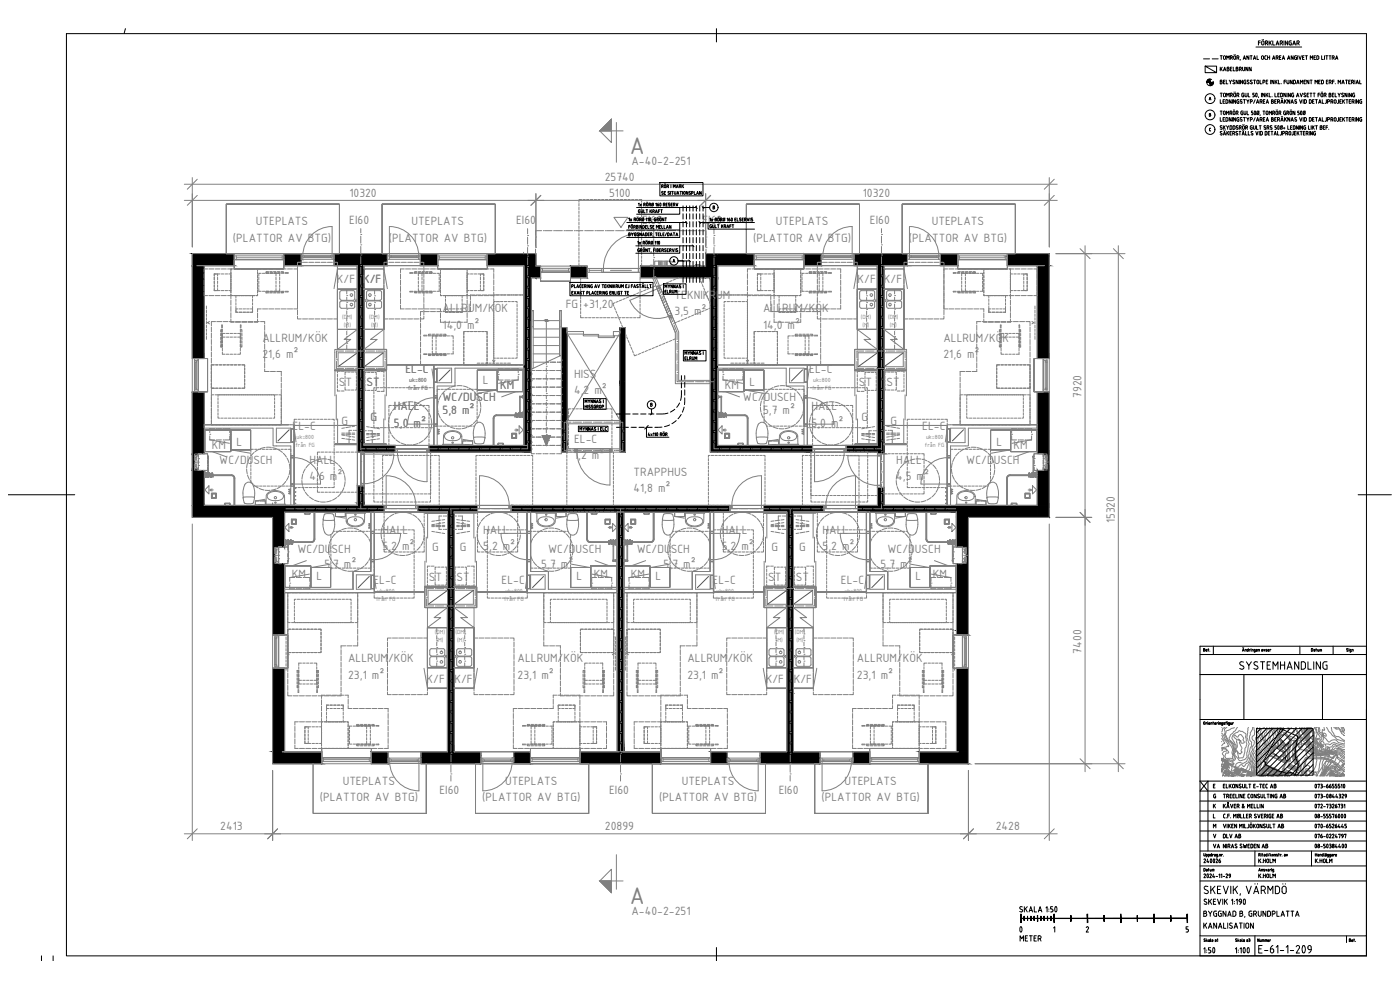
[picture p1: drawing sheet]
<svg xmlns="http://www.w3.org/2000/svg" width="841mm" height="594mm" viewBox="0 0 841 594" stroke-linecap="round" stroke-linejoin="round" font-family="sans-serif">
<defs><g id="words">
<g font-size="15.5" fill="#808080">
<text x="378" y="93">A</text>
<text x="378" y="543">A</text>
</g>
<g font-size="7.8" fill="#808080">
<text x="379" y="99">A-40-2-251</text>
<text x="363" y="109">25740</text>
<text x="210" y="118">10320</text>
<text x="366" y="118">5100</text>
<text x="518" y="118">10320</text>
<text x="154" y="135">UTEPLATS</text>
<text x="210" y="134">EI60</text>
<text x="247" y="135">UTEPLATS</text>
<text x="310" y="134">EI60</text>
<text x="386" y="134">EI60</text>
<text x="422" y="134">EI60</text>
<text x="466" y="135">UTEPLATS</text>
<text x="523" y="134">EI60</text>
<text x="560" y="135">UTEPLATS</text>
<text x="140" y="145">(PLATTOR AV BTG)</text>
<text x="234" y="145">(PLATTOR AV BTG)</text>
<text x="452" y="145">(PLATTOR AV BTG)</text>
<text x="546" y="145">(PLATTOR AV BTG)</text>
<text x="202" y="170">K/F</text>
<text x="218" y="170">K/F</text>
<text x="515" y="170">K/F</text>
<text x="531" y="170">K/F</text>
<text x="405" y="180">TEKNIKRUM</text>
<text x="340" y="185">FG +31,20</text>
<text x="266" y="188">ALLRUM/KÖK</text>
<text x="405" y="189">3,5 m²</text>
<text x="458" y="188">ALLRUM/KÖK</text>
<text x="266" y="197">14,0 m²</text>
<text x="458" y="197">14,0 m²</text>
<text x="158" y="205">ALLRUM/KÖK</text>
<text x="567" y="205">ALLRUM/KÖK</text>
<text x="158" y="215">21,6 m²</text>
<text x="567" y="215">21,6 m²</text>
<text x="244" y="224">EL-C</text>
<text x="345" y="227">HISS</text>
<text x="486" y="224">EL-C</text>
<text x="204" y="232">ST</text>
<text x="220" y="232">ST</text>
<text x="290" y="231">L</text>
<text x="300" y="234">KM</text>
<text x="436" y="234">KM</text>
<text x="450" y="232">L</text>
<text x="516" y="232">ST</text>
<text x="533" y="232">ST</text>
<text x="345" y="237">4,2 m²</text>
<text x="650" y="239" transform="rotate(-90 650 239)">7920</text>
<text x="266" y="241">WC/DUSCH</text>
<text x="446" y="241">WC/DUSCH</text>
<text x="237" y="246">HALL</text>
<text x="266" y="249">5,8 m²</text>
<text x="458" y="249">5,7 m²</text>
<text x="488" y="246">HALL</text>
<text x="205" y="255">G</text>
<text x="223" y="253">G</text>
<text x="237" y="256">5,0 m²</text>
<text x="488" y="256">5,0 m²</text>
<text x="517" y="253">G</text>
<text x="535" y="255">G</text>
<text x="176" y="259">EL-C</text>
<text x="554" y="259">EL-C</text>
<text x="127" y="270">KM</text>
<text x="142" y="268">L</text>
<text x="345" y="266">EL-C</text>
<text x="599" y="268">L</text>
<text x="609" y="270">KM</text>
<text x="345" y="276">1,2 m²</text>
<text x="132" y="279">WC/DUSCH</text>
<text x="186" y="279">HALL</text>
<text x="538" y="279">HALL</text>
<text x="580" y="279">WC/DUSCH</text>
<text x="381" y="286">TRAPPHUS</text>
<text x="186" y="289">4,6 m²</text>
<text x="538" y="289">4,5 m²</text>
<text x="381" y="295">41,8 m²</text>
<text x="670" y="314" transform="rotate(-90 670 314)">15320</text>
<text x="230" y="321">HALL</text>
<text x="290" y="321">HALL</text>
<text x="434" y="321">HALL</text>
<text x="494" y="321">HALL</text>
<text x="179" y="332">WC/DUSCH</text>
<text x="230" y="331">5,2 m²</text>
<text x="260" y="331">G</text>
<text x="276" y="331">G</text>
<text x="290" y="331">5,2 m²</text>
<text x="329" y="332">WC/DUSCH</text>
<text x="382" y="332">WC/DUSCH</text>
<text x="434" y="331">5,2 m²</text>
<text x="463" y="331">G</text>
<text x="480" y="331">G</text>
<text x="494" y="331">5,2 m²</text>
<text x="533" y="332">WC/DUSCH</text>
<text x="195" y="341">5,7 m²</text>
<text x="325" y="341">5,7 m²</text>
<text x="399" y="341">5,7 m²</text>
<text x="529" y="341">5,7 m²</text>
<text x="175" y="347">KM</text>
<text x="357" y="347">KM</text>
<text x="379" y="347">KM</text>
<text x="560" y="347">KM</text>
<text x="190" y="349">L</text>
<text x="224" y="351">EL-C</text>
<text x="258" y="349">ST</text>
<text x="274" y="349">ST</text>
<text x="301" y="351">EL-C</text>
<text x="346" y="349">L</text>
<text x="394" y="349">L</text>
<text x="428" y="351">EL-C</text>
<text x="461" y="349">ST</text>
<text x="478" y="349">ST</text>
<text x="505" y="351">EL-C</text>
<text x="550" y="349">L</text>
<text x="650" y="393" transform="rotate(-90 650 393)">7400</text>
<text x="209" y="398">ALLRUM/KÖK</text>
<text x="311" y="398">ALLRUM/KÖK</text>
<text x="413" y="398">ALLRUM/KÖK</text>
<text x="515" y="398">ALLRUM/KÖK</text>
<text x="209" y="408">23,1 m²</text>
<text x="311" y="408">23,1 m²</text>
<text x="413" y="408">23,1 m²</text>
<text x="515" y="408">23,1 m²</text>
<text x="256" y="410">K/F</text>
<text x="273" y="410">K/F</text>
<text x="460" y="410">K/F</text>
<text x="477" y="410">K/F</text>
<text x="206" y="471">UTEPLATS</text>
<text x="303" y="472">UTEPLATS</text>
<text x="410" y="472">UTEPLATS</text>
<text x="507" y="472">UTEPLATS</text>
<text x="264" y="477">EI60</text>
<text x="366" y="477">EI60</text>
<text x="468" y="477">EI60</text>
<text x="192" y="481">(PLATTOR AV BTG)</text>
<text x="290" y="481">(PLATTOR AV BTG)</text>
<text x="396" y="481">(PLATTOR AV BTG)</text>
<text x="494" y="481">(PLATTOR AV BTG)</text>
<text x="132" y="499">2413</text>
<text x="363" y="499">20899</text>
<text x="598" y="499">2428</text>
<text x="379" y="550">A-40-2-251</text>
</g>
<g font-size="3.9" fill="#808080">
<text x="206" y="192">(DM)</text>
<text x="222" y="192">(DM)</text>
<text x="517" y="192">(DM)</text>
<text x="533" y="192">(DM)</text>
<text x="207" y="196">(M)</text>
<text x="223" y="196">(M)</text>
<text x="518" y="196">(M)</text>
<text x="535" y="196">(M)</text>
<text x="246" y="229">uk=800</text>
<text x="488" y="229">uk=800</text>
<text x="245" y="234">från FG</text>
<text x="488" y="234">från FG</text>
<text x="178" y="264">uk=800</text>
<text x="556" y="264">uk=800</text>
<text x="177" y="269">från FG</text>
<text x="556" y="269">från FG</text>
<text x="227" y="356">uk=800</text>
<text x="304" y="356">uk=800</text>
<text x="430" y="356">uk=800</text>
<text x="507" y="356">uk=800</text>
<text x="226" y="361">från FG</text>
<text x="303" y="361">från FG</text>
<text x="430" y="361">från FG</text>
<text x="507" y="361">från FG</text>
<text x="261" y="381">(DM)</text>
<text x="274" y="381">(DM)</text>
<text x="465" y="381">(DM)</text>
<text x="477" y="381">(DM)</text>
<text x="262" y="386">(M)</text>
<text x="275" y="386">(M)</text>
<text x="466" y="386">(M)</text>
<text x="479" y="386">(M)</text>
</g>
<g font-size=".4" fill="#808080">
<text x="767" y="440" transform="rotate(-13 767 440)">30,5</text>
<text x="764" y="445" transform="rotate(-27 764 445)">31,5</text>
</g>
</g></defs>
<g fill="#000" stroke="#000" stroke-width=".6">
<path d="M727 50h2zM726 48h1v2z"/>
<path d="M725 48v1l2 1zM725 49l2 1-2-1zM725 49v1h2z"/>
<path d="M726 48l1 2-1-2zM726 48l1 2zM725 48l2 2-1-2z"/>
<path d="M727 50l1 1zM727 50l1 1zM727 50v1z"/>
<path d="M727 50h2zM727 50l1 1 1-1zM727 50l1 1z"/>
<path d="M116 160l7 55v-55zM116 160l7 55h-7z"/>
<path d="M116 152l25 8v-8zM116 152l25 8h-25z"/>
<path d="M171 152l10 4v-4zM171 152l10 4h-10z"/>
<path d="M171 156l10 4v-4zM171 156l10 4h-10z"/>
<path d="M215 160l4 2v-2zM215 160l4 2h-4z"/>
<path d="M201 152l32 2v-2zM201 152l32 2h-32z"/>
<path d="M201 154l32 6v-6zM201 154l32 6h-32z"/>
<path d="M253 152l10 8v-8zM253 152l10 8h-10z"/>
<path d="M293 152l22 8v-8zM293 152l22 8h-22z"/>
<path d="M315 152l7 15v-15zM315 152l7 15h-7z"/>
<path d="M322 160l3 3v-3zM322 160l3 3h-3z"/>
<path d="M343 160l10 7v-7zM343 160l10 7h-10z"/>
<path d="M385 160l39 7v-7zM385 160l39 7h-39z"/>
<path d="M424 152l7 15v-15zM424 152l7 15h-7z"/>
<path d="M431 152l22 8v-8zM431 152l22 8h-22z"/>
<path d="M483 152l10 8v-8zM483 152l10 8h-10z"/>
<path d="M527 160l4 2v-2zM527 160l4 2h-4z"/>
<path d="M513 152l32 8v-8zM513 152l32 8h-32z"/>
<path d="M565 152l10 8v-8zM565 152l10 8h-10z"/>
<path d="M605 152l25 2v-2zM605 152l25 2h-25z"/>
<path d="M605 154l25 6v-6zM605 154l25 6h-25z"/>
<path d="M623 160l7 55v-55zM623 160l7 55h-7z"/>
<path d="M215 174h4zM215 174h4z"/>
<path d="M215 162l4 12v-12zM215 162l4 12h-4z"/>
<path d="M215 174l4 98v-98zM215 174l4 98h-4z"/>
<path d="M315 167l4 101v-101zM315 167l4 101h-4z"/>
<path d="M322 163l3 4v-4zM322 163l3 4h-3z"/>
<path d="M427 167l4 105v-105zM427 167l4 105h-4z"/>
<path d="M527 174h4zM527 174h4z"/>
<path d="M527 162l4 12v-12zM527 162l4 12h-4z"/>
<path d="M527 174l4 98v-98zM527 174l4 98h-4z"/>
<path d="M337 197l4 71v-71zM337 197l4 71h-4z"/>
<path d="M373 197l3 32v-32zM373 197l3 32h-3z"/>
<path d="M116 235l7 38v-38zM116 235l7 38h-7z"/>
<path d="M373 229l3 43v-43zM373 229l3 43h-3z"/>
<path d="M623 235l7 38v-38zM623 235l7 38h-7z"/>
<path d="M116 273l1 9v-9zM116 273l1 9h-1z"/>
<path d="M116 273h3zM116 273h3z"/>
<path d="M219 268l19 4v-4zM219 268l19 4h-19z"/>
<path d="M258 268l61 4v-4zM258 268l61 4h-61z"/>
<path d="M337 268l4 4v-4zM337 268l4 4h-4z"/>
<path d="M431 268l57 4v-4zM431 268l57 4h-57z"/>
<path d="M508 268l19 4v-4zM508 268l19 4h-19z"/>
<path d="M527 272l4 1v-1zM527 272l4 1h-4z"/>
<path d="M627 273h3zM627 273h3z"/>
<path d="M629 273l1 9v-9zM629 273l1 9h-1z"/>
<path d="M116 282l3 1zM116 282l3 1z"/>
<path d="M116 283l7 21v-21zM116 283l7 21h-7z"/>
<path d="M215 292l4 10v-10zM215 292l4 10h-4z"/>
<path d="M527 293l4 11v-11zM527 293l4 11h-4z"/>
<path d="M627 282l3 1zM627 282l3 1z"/>
<path d="M623 283l7 21v-21zM623 283l7 21h-7z"/>
<path d="M116 304h48zM116 304h48z"/>
<path d="M116 304l48 7v-7zM116 304l48 7h-48z"/>
<path d="M164 304l7 25v-25zM164 304l7 25h-7z"/>
<path d="M215 302l4 2v-2zM215 302l4 2h-4z"/>
<path d="M171 304h60zM171 304h60z"/>
<path d="M171 304l60 4v-4zM171 304l60 4h-60z"/>
<path d="M269 308l4 93v-93zM269 308l4 93h-4z"/>
<path d="M251 304l36 4v-4zM251 304l36 4h-36z"/>
<path d="M371 308l4 144v-144zM371 308l4 144h-4z"/>
<path d="M307 304l131 4v-4zM307 304l131 4h-131z"/>
<path d="M473 308l4 93v-93zM473 308l4 93h-4z"/>
<path d="M459 304l36 4v-4zM459 304l36 4h-36z"/>
<path d="M515 304l60 4v-4zM515 304l60 4h-60z"/>
<path d="M575 311l7 18v-18zM575 311l7 18h-7z"/>
<path d="M575 304l48 7v-7zM575 304l48 7h-48z"/>
<path d="M623 304l7 7v-7zM623 304l7 7h-7z"/>
<path d="M164 329l1 9v-9zM164 329l1 9h-1z"/>
<path d="M164 329h3zM164 329h3z"/>
<path d="M164 338l3 1zM164 338l3 1z"/>
<path d="M164 339l7 42v-42zM164 339l7 42h-7z"/>
<path d="M578 329h4zM578 329h4z"/>
<path d="M580 329l2 9v-9zM580 329l2 9h-2z"/>
<path d="M578 338l4 1zM578 338l4 1z"/>
<path d="M575 339l7 40v-40zM575 339l7 40h-7z"/>
<path d="M575 379l7 2v-2zM575 379l7 2h-7z"/>
<path d="M164 401l7 51v-51zM164 401l7 51h-7z"/>
<path d="M269 401h4zM269 401h4z"/>
<path d="M269 413l4 1zM269 413l4 1z"/>
<path d="M269 401l4 12v-12zM269 401l4 12h-4z"/>
<path d="M269 414l4 38v-38zM269 414l4 38h-4z"/>
<path d="M473 401h4zM473 401h4z"/>
<path d="M473 413l4 1zM473 413l4 1z"/>
<path d="M473 401l4 12v-12zM473 401l4 12h-4z"/>
<path d="M473 414l4 2v-2zM473 414l4 2h-4z"/>
<path d="M473 416l4 36v-36zM473 416l4 36h-4z"/>
<path d="M575 401l7 51v-51zM575 401l7 51h-7z"/>
<path d="M164 452l29 7v-7zM164 452l29 7h-29z"/>
<path d="M223 452l10 7v-7zM223 452l10 7h-10z"/>
<path d="M253 452l36 2v-2zM253 452l36 2h-36z"/>
<path d="M253 454l36 5v-5zM253 454l36 5h-36z"/>
<path d="M309 452l10 3v-3zM309 452l10 3h-10z"/>
<path d="M309 455l10 4v-4zM309 455l10 4h-10z"/>
<path d="M348 452l49 7v-7zM348 452l49 7h-49z"/>
<path d="M427 452l10 3v-3zM427 452l10 3h-10z"/>
<path d="M427 455l10 4v-4zM427 455l10 4h-10z"/>
<path d="M457 452l36 2v-2zM457 452l36 2h-36z"/>
<path d="M457 454l36 5v-5zM457 454l36 5h-36z"/>
<path d="M512 452l10 7v-7zM512 452l10 7h-10z"/>
<path d="M552 452l30 7v-7zM552 452l30 7h-30z"/>
<path d="M613 549v5zM613 549v5z"/>
<path d="M613 552h100zM613 552h100z"/>
<path d="M615 550v3zM615 550v3z"/>
<path d="M617 550v3zM617 550v3z"/>
<path d="M619 550v3zM619 550v3z"/>
<path d="M621 550v3zM621 550v3z"/>
<path d="M623 550v3zM623 550v3z"/>
<path d="M625 550v3zM625 550v3z"/>
<path d="M627 550v3zM627 550v3z"/>
<path d="M629 550v3zM629 550v3z"/>
<path d="M631 550v3zM631 550v3z"/>
<path d="M633 549v5zM633 549v5z"/>
<path d="M643 550v3zM643 550v3z"/>
<path d="M653 549v5zM653 549v5z"/>
<path d="M663 550v3zM663 550v3z"/>
<path d="M673 549v5zM673 549v5z"/>
<path d="M683 550v3zM683 550v3z"/>
<path d="M693 549v5zM693 549v5z"/>
<path d="M703 550v3zM703 550v3z"/>
<path d="M713 549v5zM713 549v5z"/>
</g>
<g fill="none" stroke="#808080" stroke-width=".6">
<path d="M360 79l7-7v14l-7-7h14M367 72v7h-7zM370 74v23M111 111h524M116 107v41v-32M119 117l-6 6M119 108l-6 6M322 116v32M325 117l-6 6M349 120h-1v2M350 120h2M352 120h2"/>
<path d="M355 120h1M357 120h1M359 120h2M361 120h2M364 120h1M366 120h1M368 120h2M370 120h2M373 120h1M375 120h1M377 120h2M379 120h2"/>
<path d="M382 120h1M384 120h1v2M424 116v32M427 117l-6 6M630 107v41v-32M633 117l-6 6M633 108l-6 6M111 120h524M136 123h68v29h-68v-29h68v29h-68zM217 137v3M230 123h68v29h-68v-29h68v29h-68zM317 137v3"/>
<path d="M325 139h-3v2M326 139h.1M327 139h5M333 139h.1M334 139h4M339 139h.1M340 139h4M345 139h.1M346 139h4M348 122v2M348 124v2M348 127v1"/>
<path d="M348 129v1M348 131v2M348 133v2M348 136v1M348 138v2M351 139h.1M352 139h4M357 139h.1M358 139h5M364 139h.1M365 139h4M369 131h8l-4 6z"/>
<path d="M370 139h.1M371 139h4M376 139h.1M377 139h4M382 139h.1M383 139h4M385 122v2M385 124v2M385 127v1M385 129v1M385 131v2M385 133v2"/>
<path d="M385 136v1M385 138v2M388 139h.1M389 139h5M393 137v4M395 139h.1M396 139h4M401 139h.1M402 139h4M407 139h.1M408 139h4M413 139h.1"/>
<path d="M414 139h4M419 139h.1M420 139h4v2M429 137v3M448 123h68v29h-68v-29h68v29h-68zM530 137v3M542 123h68v29h-68v-29h68v29h-68zM116 152h25v8h-18v55h-7zM118 160h23v-8h30v8M141 156h30v6h-30v-6h30v6h-30zM141 154h30v2h-30zM142 155h28"/>
<path d="M142 154v2M170 154v2M171 152h10v8h-10zM171 160h44h-44M179 160v26h-3M181 154h20v2h-20zM181 158h-2v1M182 158h3M182 154v2M182 154a18 18 0 0 1 18-18v20M183 154h-1v1h1M183 155h16"/>
<path d="M183 154h16M185 158h3M189 158h3M193 158h3M197 158h3M199 154h1v1h-1v-1h-16v1M200 158h3v1M201 160v-8h32v8h-14M201 160h14M201 152v4M201 156v4M203 160h12v2h-12z"/>
<path d="M203 160v3M215 160v96h-38M215 160v50M217 141h.1M217 147h.1M217 153h.1M217 159h.1M217 142v4M217 148v4M217 154v4M219 160h12v2h-12zM219 160h44v-8h30v8"/>
<path d="M231 160v3M233 152v4M233 156v4M233 158h-2v1M234 158h3M234 156v-20a18 18 0 0 1 18 20h1v-2h-20v2h19M235 154h-1v1h1v-1h16v1M235 155h16M235 154h16M237 158h3M241 158h3M245 158h3"/>
<path d="M249 158h3M251 154h1v1h-1M252 158h3v1M253 152h10v8h-10zM255 160v3M263 154h30v2h-30zM263 156h30v6h-30v-6h30v6h-30zM264 154v2M264 155h27M291 154v2M293 152h29v8h3v7h-6v105h-61v-4h57v-47h-42v11h-10v6h-2v-8h1v-8h-1v-3h54v-59h-22zM293 160h22v59v-59z"/>
<path d="M317 141h.1M317 148h.1M317 154h.1M317 142v5M317 149v4M317 155v4M322 149h.1M322 142h.1M322 143v5M322 150v2M343 160h10v7h-10zM348 158v2h1"/>
<path d="M348 140v2M348 143v1M348 145v1M348 147v1M348 149v2M348 151v2M348 154v1M348 156v1M350 160h1M352 160h1v1M385 160h39v-8h29v8h-22v59h54v3h-2v8h2v8h-2v-6h-11v-11h-41v47h57v4h-61v-105h-42zM385 140v2"/>
<path d="M385 143v1M385 145v1M385 147v1M385 149v2M385 151v2M385 154v1M385 156v1M385 158v2M391 159h1h-1M391 159v1h1h-1zM392 160v-1v1M393 155h.1"/>
<path d="M393 149h.1M393 142h.1M393 143v5M393 150v4M393 156v4M396 157v3h-3v-3h8M396 160h5M396 157v3M397 157v3M398 157v3M399 157v3M400 157v3"/>
<path d="M401 157v3M401 157h2v3h-2zM417 160h4M417 160h.1M418 159l-1 1M418 159h2M418 159h.1M419 159h.1M419 160h-2h2M419 159h1M420 159h.1M420 159l1 1"/>
<path d="M421 160h.1M421 160h-2h2M424 142h.1M424 149h.1M424 143v5M424 150v2M429 141h.1M429 148h.1M429 154h.1M429 142v5M429 149v4M429 155v4"/>
<path d="M431 160h22v-8h30v8M453 156h30v6h-30v-6h30v6h-30zM453 154h30v2h-30zM454 155h28M454 154v2M482 154v2M483 152h10v8h-10zM483 160h44v50h-14v9h-82h82v-9h14v-50zM491 160v3M493 158h-2v1M493 154h20v2h-20zM494 158h3"/>
<path d="M494 156a18 18 0 0 1 18-20v20M495 154h-1v1h1M495 155h16M495 154h16M498 158h3M502 158h3M505 158h3M509 158h3M511 154h1v1h-1v-1h-16v1M513 158h2v1M513 160h14v50h-14v12h14v46h-19v4v-2M513 160v-8h32v8h-14h44v-8h30v8"/>
<path d="M513 152v4M513 156v4M515 160h12v2h-12zM515 160v3M530 141h.1M530 147h.1M530 153h.1M530 159h.1M530 142v4M530 148v4M530 154v4M531 160h12v2h-12z"/>
<path d="M543 160v3M545 152v4M545 156v4M545 158h-2v1M546 158h3M546 156v-20a18 18 0 0 1 18 20h1v-2h-20v2h19M547 154h-1v1h1v-1h16v1M547 155h16M547 154h16M550 158h3M554 158h2M557 158h3"/>
<path d="M561 158h3M563 154h1v1h-1M565 158h2v1M565 152h10v8h-10zM567 160v26h2M575 154h30v2h-30zM575 156h30v6h-30v-6h30v6h-30zM576 155h28M576 154v2M604 154v2M605 160v-8h25v63h-7v-55M605 160h22"/>
<path d="M649 149l6 6M652 148v316M656 152h-22h42M669 149l6 6M672 148v316M123 162h2M123 178h2M125 162h3M125 178h3M129 173v2h3M129 167v1M129 169v1"/>
<path d="M129 171v2M129 162h3M129 178h3M131 165v1M131 167v1M131 169v1M131 171v2M131 173v2M132 165h-3v1M133 175h1M133 162h3M133 178h3"/>
<path d="M133 165h1M135 175h2M135 165h2M137 162h2M137 178h2M137 175h2M137 165h2M139 163v13M139 177v3M140 162h-1M140 178h-1h1M140 162h2"/>
<path d="M140 178h2M142 180v1M143 162h1M143 178h8M143 178h-1v1M145 162h1M147 162h2M149 162h2M150 178h2v1M152 162h1M152 178h1M152 180v1"/>
<path d="M154 162h1M155 177v1h-1M155 162h2M155 163v2M155 165v2M155 168v1M155 170v1M155 172v2M155 174v2M155 173v2h2M155 167v1M155 169v1"/>
<path d="M155 171v2M157 164h-2v2M158 175h1M158 164h1M158 162h3M160 175h2M160 164h2M161 163h-1v1M161 162h3M162 175h-2v1h1M162 175h2M162 176h2"/>
<path d="M162 163h2M162 164h2M164 175h2M164 176h2M164 163h2M164 164h4M165 164h1M165 162h3M166 173v2h2v-2M166 164v2M166 167v1M166 169v1"/>
<path d="M166 171v2M167 175h1M167 176h1M167 163h1M167 164h1M168 164v2M168 167v1M168 169v1M168 171v2M169 175h1v1h-1M169 163h1v1M169 162h3"/>
<path d="M169 175h2M169 164h2M171 164h2h-2M171 175h2h-2M173 162h3M176 162h3M203 162h12v12h-12zM203 174h12zM203 174h12h-12M203 174v36h12h-12M203 174h12v24h-12zM203 174h12v24h-12v-24h12v24h-12z"/>
<path d="M203 164v3M203 167v3M203 171v39M203 162l-2 11M208 178h.1M208 174v3M208 179v2M213 176v3M213 176v-1h-8l-1 1v3l1 1h7l1-1M217 166h.1M217 172h.1M217 178h.1"/>
<path d="M217 160v5M217 167v4M217 173v4M217 179v4M219 174h12zM219 162h12v12h-12zM219 174h12v24v-24zM219 174h12v24h-12h12v-24zM221 175h8v1v4h-1h-7l-1-1zM225 178h.1M225 174v3M225 179v2"/>
<path d="M231 164v3M231 167v3M231 171v3M231 175v3M231 179v3M231 162l2 11M241 165v3M241 168v3M241 172v3M241 176v3M241 180v3M243 162h-2v2"/>
<path d="M244 162h3M247 162h3M248 175h-2h2M248 164h-2h2M249 175h1M249 164h1M251 175h-2v1h2M251 163h-2v1M251 175h2M251 164h4M251 164h2M251 162h3"/>
<path d="M251 176h2M251 163h2M251 173v2h3v-2M251 164v2M251 167v1M251 169v1M251 171v2M253 175h2M253 164h2M254 176h1M254 163h1M254 164v2"/>
<path d="M254 167v1M254 169v1M254 171v2M255 164v3M255 167v3M255 171v3M255 175v3M255 179v3M255 162h3M256 175h1M256 164h1M256 176h1"/>
<path d="M256 163h1M258 175h1v1h-1M258 175h1M258 164h1M258 163h1v1M259 162h3M259 164h-1M260 175h2M260 164h2M262 162h3M262 164h2v2M264 167v1"/>
<path d="M264 169v1M264 171v2M264 173v2h-2M265 177v1h1M265 163v2M265 165v2M265 168v1M265 170v1M265 172v2M265 174v2M266 162h-1M266 162h2"/>
<path d="M266 178h13M268 178v1M268 180v1M269 162h1M271 162h1M273 162h1M275 162h2M277 162h2M278 178v1M278 180v1M280 162h1M280 178h3"/>
<path d="M281 177v1v-1M281 173v2h1M281 162h2M281 163v2M281 165v9M281 174v2M281 178v2M282 165h-1v1M283 175h1M283 165h1M283 162h3M283 178h3"/>
<path d="M285 175h1M285 165h1M285 177h-2v3M286 177h3M287 175h2M287 162h3M287 178h3M287 165h2M289 173v2h2v-2v2h-2M289 167v1M289 169v1M289 171v2"/>
<path d="M289 165h2v1v-1h-2v1M290 177h3M291 167v1M291 169v1M291 171v2M291 162h3M291 178h3M293 177h3M295 162h2v2M297 176v2h-2M297 164v3M297 168v3"/>
<path d="M297 172v3M297 179v2M297 177h3M297 177v2M300 177h4M305 177h6M312 177h1M312 177h3v2M314 177h1v2M315 179v4M317 160h.1M317 166h.1"/>
<path d="M317 172h.1M317 179h.1M317 161v4M317 167v4M317 173v5M317 180v4M325 167v-7h18v7M325 163h18v6h-18v-6h18v6h-18zM325 161h18v2h-18zM326 162h16M326 161v2M342 161v2"/>
<path d="M349 169v2M349 171v2M349 174v1M349 176v1M349 178v2M350 167h-1v1M353 166v1h-2M353 161h10M353 164h10M353 161v2M353 164v1M354 161v3"/>
<path d="M354 162h8M362 161v3h1v-3M363 161a21 21 0 0 1 21-21v21h1v3h-1M363 164v-3v3M363 164h21v-3v3zM363 161h21h-21M367 162h12M376 179l-2 1M378 178l-2 1M380 178h-2M382 177h-2M384 176h-2"/>
<path d="M384 161v3M384 167v1M384 169v2M384 171v2M384 174v1M384 176v1M384 178v2M386 175l-1 1M388 174l-1 1M390 173l-1 1M392 172l-1 1M393 162v4l2 4"/>
<path d="M393 161h.1M394 172h-1M395 174l2-1 7 16-7-16zM395 171h.1M395 172l2 4M396 172l1 1-2 1-1-1M397 173l-3-7-2 1 2 5h2h-2l1 2-17 6a18 18 0 0 0 24 10M397 177h.1M397 171l-1 1M398 178l1 4M400 170l-2 1M402 169l-2 1"/>
<path d="M404 169h-2M406 168h-2M408 167h-2M420 167l1 1M421 169l1 1M422 171v1M423 173v1M424 175v1M424 177l1 2M425 179l1 2M429 160h.1M429 166h.1"/>
<path d="M429 172h.1M429 179h.1M429 161v4M429 167v4M429 173v5M429 180v4M431 180v3M431 177h2M437 177h-6v2M438 177h11M449 178h2M449 164v3"/>
<path d="M449 168v3M449 172v3M449 176v3M449 179v2M449 177h3M451 162h-2v2M452 162h3M452 178h3M453 177h3M455 173v2h3M455 167v1M455 169v1"/>
<path d="M455 171v2M456 162h2M456 178h2M457 177h3M457 165v1M457 167v1M457 169v1M457 171v2M457 173v2M458 165h-3v1M459 175h2M459 162h3"/>
<path d="M459 178h3M459 165h2M461 177h2v3M462 175h1M462 165h1M463 162h2M463 178h2M464 175h1M464 165h1M465 163v13M465 177v3M466 162h-1"/>
<path d="M466 178h-1h1M467 162h1M467 178h1M468 180v1M469 162h1M469 178h8M469 178h-1v1M471 162h2M473 162h2M476 162h1M477 178h1v1M478 162h1"/>
<path d="M478 178h1M478 180v1M480 162h1M481 177v1h-1M481 162h2M481 163v2M481 165v2M481 168v1M481 170v1M481 172v2M481 174v2M482 173v2h1"/>
<path d="M482 167v1M482 169v1M482 171v2M483 164h-1v2M484 175h1M484 164h1M484 162h3M486 175h2M486 164h2M488 163h-2v1M488 162h3M488 175h-2v1h2"/>
<path d="M488 175h2M488 176h2M488 163h2M488 164h2M489 164h1M491 175h1M491 176h1M491 163h1M491 164h4M491 164h1M491 164v3M491 167v3"/>
<path d="M491 171v3M491 175v3M491 179v3M492 162h3M492 173v2h2v-2M492 164v2M492 167v1M492 169v1M492 171v2M493 175h2M493 176h1M493 163h1"/>
<path d="M493 164h2M494 164v2M494 167v1M494 169v1M494 171v2M495 175h2v1h-2M495 163h2v1M495 162h3M495 175h2M495 164h2M498 175h1h-1M498 164h1h-1"/>
<path d="M499 162h3M503 162h2v2M505 165v3M505 168v3M505 172v3M505 176v3M505 180v3M515 162h12v12h-12zM515 174h12h-12v24M515 174h12zM515 174h12v24h-12zM515 174h12v24h-12v-24h12v24h-12z"/>
<path d="M515 164v3M515 167v3M515 171v27M515 162l-2 11M517 175h8v1v4h-1h-7l-1-1zM521 178h.1M521 174v3M521 179v2M530 166h.1M530 172h.1M530 178h.1M530 160v5"/>
<path d="M530 167v4M530 173v4M530 179v4M531 174h12zM531 162h12v12h-12zM531 174h12v24h-12h12v-24zM533 175h8l1 1v4h-1h-8v-1zM537 178h.1M537 174v3M537 179v2M543 174h-12h12M543 174v36h-12h12z"/>
<path d="M543 164v3M543 167v3M543 171v3M543 175v3M543 179v3M543 162l2 11M567 162h2M570 162h3M574 162h3M574 164h-1h1M574 175h-1h1M575 175h2"/>
<path d="M575 164h2M577 175h-2v1h2M577 163h-2v1M577 175h2M577 164h4M577 164h2M578 162h3M578 176h1M578 163h1M578 173v2h2v-2M578 164v2M578 167v1"/>
<path d="M578 169v1M578 171v2M580 175h1M580 164h1M580 176h1M580 163h1M580 164v2M580 167v1M580 169v1M580 171v2M581 162h3M582 175h2"/>
<path d="M582 164h2M582 164h1M582 176h2M582 163h2M584 175h2v1h-2M584 175h2M584 164h2M584 163h2v1M585 162h3M586 164h-2M587 175h1M587 164h1"/>
<path d="M589 162h2M589 164h1v2M590 173v2h-1M590 167v1M590 169v1M590 171v2M591 177v1h1M591 163v2M591 165v2M591 168v1M591 170v1M591 172v2"/>
<path d="M591 174v2M592 162h-1M593 162h1M593 178h12M594 178v1M594 180v1M595 162h1M597 162h2M599 162h2M602 162h1M604 162h1M604 178v1"/>
<path d="M604 180v1M606 162h1M606 178h3M607 177v1v-1M607 173v2h1M607 162h2M607 163v2M607 165v9M607 174v2M607 178v2M608 165h-1v1M609 175h2"/>
<path d="M609 165h2M610 162h3M610 178h3M611 175h2M611 165h2M614 175h1M614 162h3M614 178h3M614 165h1M615 173v2h2v-2v2h-1M615 167v1M615 169v1"/>
<path d="M615 171v2M616 165h1v1v-1h-2v1M617 167v1M617 169v1M617 171v2M617 162h3M617 178h3M621 162h2v2M623 176v2h-2M623 164v3M623 168v3M623 172v3"/>
<path d="M124 184v2M124 186v2M124 189v1M124 191v1M124 193v2M124 195v2M124 198v1M124 200v1M126 193l-1 1 1 1M127 196v3M129 193h-2v3M130 193h3"/>
<path d="M133 199v-1v1M133 197v-2h1v2M133 198v1M133 200v2M134 198v1M134 200v1M134 193h3M138 193h3M139 180v3M139 184v3M139 188v3M139 192v2h2"/>
<path d="M141 194h3M141 193h3M142 182v1M142 184v2M143 186h-1v2h1h-1v-2M144 186h1M144 188h1M144 197v-2l1 2M144 198v1M144 200v4M145 198v1M145 200v1"/>
<path d="M145 194h3M145 193h3M146 186h1M146 188h1M148 186h2M148 188h2M149 194h3M149 193h3M150 186h2v2h-2h2v-2M152 182v1M152 184v2M153 193h3"/>
<path d="M155 192v2h-2M155 188v3M156 193h3v2M157 186h-2v1M158 186h3M159 195v3M159 199v3M161 186h3M165 186h3M169 186h3M173 186h3M179 190v2h2"/>
<path d="M179 186v3M182 192h3M185 192h3M189 192h3M193 192h3M197 192h3M200 192h3M208 198h.1M208 194h.1M208 190h.1M208 186h.1M208 182h.1"/>
<path d="M208 183v2M208 187v2M208 191v2M208 195v2M208 199v2M213 182v2M213 182l-1-1h-7l-1 1v2l1 1h7l1-1M215 198h-12v12M217 184h.1M217 190h.1M217 197h.1M217 185v4"/>
<path d="M217 191v5M217 198v4M219 198h12l-8 6h4l-8 6M219 198h12v-24h-12v36M221 181h8v1v3h-1h-7l-1-1zM225 182h.1M225 186h.1M225 190h.1M225 194h.1M225 183v2M225 187v2M225 191v2"/>
<path d="M225 195v3M231 198h-12h12M231 198v12h-12M231 182v3M231 186v3M231 190v2h2M234 192h3M237 192h3M241 183v3h2M241 192h3M244 186h3M245 192h3"/>
<path d="M247 186h3M249 192h3M251 186h3M253 190v3M253 194v3M253 198v3M254 187h-1v3M255 190v2h-3M255 182v3M255 186v3M255 186h3M255 187h3"/>
<path d="M259 186h3M259 187h3M262 186h3v1M262 187h3M265 192v2h2M265 188v3M266 187h3M267 194h3M268 186h1M268 184v4h1M268 182v1M270 186h1"/>
<path d="M270 188h1M270 187h3M271 194h3M272 186h1M272 188h1M274 187h3M274 186h2M274 188h2M275 194h3M276 186h2M277 187h3M278 184v4h-2"/>
<path d="M278 182v1M280 199h-1v2M280 199h2M281 192v2h-2M281 180v3M281 184v3M281 188v3M283 181v3M283 184v3h-2M283 199h1M285 199h1M287 199h2"/>
<path d="M289 199h2M292 199h1v2M297 182v33h1M298 181h-1v1M298 181h2M301 181h1M303 181h1M305 181h2M307 181h2M310 181h1v1M311 183v1M311 185v2"/>
<path d="M311 187v2M311 190v1M311 192v1M311 194v2M311 196v2M311 199v1M315 184v6M315 191v3M315 195v7M317 185h.1M317 191h.1M317 197h.1"/>
<path d="M317 186v4M317 192v4M317 198v4M319 198h.1M319 187v10M319 187v35l1-1v-34M319 193v31M319 187h1M319 187h1h-1M320 196h.1M320 187v10M320 193h16"/>
<path d="M320 198h16M328 192h1v1h-1zM328 193v25M336 187v10M336 187h1M336 187v27l1-1v-26M337 196h.1M337 193v20l-18 9M337 187v10M337 198h.1M337 197h4v75h-4zM341 199h10v2h-10z"/>
<path d="M341 200l32 53h-32l32-53M349 189v2h2M349 180v2M349 183v1M349 185v1M349 187v2M351 191h2M354 191h1M356 191h1M358 191h2M360 191h2M363 191h1"/>
<path d="M365 191h1M367 191h2M368 199h5v3h-5zM369 185l1 1M369 182h-1l1 2M369 191h2M370 187l1 1M371 189v1M371 181l-1 1M372 191h1M372 191v1M373 197h3v75h-3z"/>
<path d="M373 193v1M373 195l1 2M373 180l-1 1M374 191h1M376 191h2M378 191h2M381 191h1M384 189v2h-1M384 180v2M384 183v1M384 185v1M384 187v2"/>
<path d="M400 183h.1M400 184l2 4M402 190l2-1v1M402 190l-7-16 7 16M402 190v1M402 188h.1M402 191l2-1 4 9v29h19v2h-21v-30zM402 189l2 4M403 193v1M404 189v1l-2 1v-1M404 189l-2 1 2-1M404 195v1"/>
<path d="M404 194h.1M404 197l1 1M405 192l-1-2-2 1v1M405 195l2 5v4M405 192v2h1M405 199l1 1M408 193h-1M411 192h-2M413 191l-2 1M415 190l-2 1M417 189l-2 1M419 188l-2 1"/>
<path d="M421 187l-1 1M423 187h-1M425 186h-1M426 181l1 2M427 185h-1M429 185h.1M429 191h.1M429 197h.1M429 186v4M429 192v4M429 198v4M431 184v3"/>
<path d="M431 187v3M431 191v3M431 195v3M431 199v3M435 183v1M435 185v2M435 187v2M435 190v1M435 192v1M435 194v2M435 196v2M435 199v1"/>
<path d="M436 181h-1v1M437 181h1M439 181h2M441 181h2M444 181h1M446 181h1M448 181h1v1M449 182v33h-1M454 199h-1v2M455 199h1M457 199h1M459 199h2"/>
<path d="M462 199h1M463 184v3h2M463 181v3M464 199h1M465 192v2h2M465 180v3M465 184v3M465 188v3M465 187h3M466 199h1v2M468 194h3M468 182v1"/>
<path d="M468 184v2M469 187h3M469 186h-1v2h1h-1v-2M470 186h2M470 188h2M472 194h3M472 186h2M472 188h2M473 187h3M475 186h1M475 188h1M475 194h3"/>
<path d="M477 187h3M477 186h1v2h-1h1v-2M478 182v1M478 184v2M480 187h3M481 192v2h-2M481 188v3M483 186h-2v1M484 186h3M484 187h3M488 186h3M488 187h3"/>
<path d="M491 190v2h2M491 182v3M491 186v3M492 186h3M492 187h1v3M493 190v3M493 194v3M493 198v3M494 192h3M495 186h3M498 192h3M499 186h3"/>
<path d="M502 192h3M505 183v3h-2M505 192h3M509 192h3M513 192h2M515 198h12h-12M515 198h12v12l-8-6h4l-8-6v12h12M517 181h8v1v3h-1h-7l-1-1zM521 182h.1M521 186h.1M521 190h.1M521 194h.1"/>
<path d="M521 183v2M521 187v2M521 191v2M521 195v3M527 198v-24v24M530 184h.1M530 190h.1M530 197h.1M530 185v4M530 191v5M530 198v4M531 198h12v12l-8-6h4l-8-6"/>
<path d="M531 198h12v-24h-12v36M533 181h8l1 1v3h-1h-8v-1zM537 198h.1M537 194h.1M537 190h.1M537 186h.1M537 182h.1M537 183v2M537 187v2M537 191v2M537 195v2M537 199v2"/>
<path d="M543 190v2h2M543 182v3M543 186v3M546 192h3M550 192h3M554 192h2M557 192h3M561 192h3M567 190v2h-2M567 186v3M570 186h3M574 186h3"/>
<path d="M578 186h3M581 186h3M585 186h3M587 195v3M587 199v3M589 186h2v1M589 193h-2v2M590 193h3M591 192v2h2M591 188v3M594 194h3M594 193h3"/>
<path d="M594 186h1M594 184v4h1M594 182v1M596 186h2M596 188h2M598 194h3M598 193h3M598 186h2M598 188h2M601 186h1M601 188h1M601 198h-1v1"/>
<path d="M601 197v-2v2M601 198v1M601 200v1M601 193h3M601 194h3M601 200v4M603 186h1M604 182v1M604 184v4h-1M605 193h3M607 192v2h-2M607 180v3"/>
<path d="M607 184v3M607 188v3M609 193h3M612 197v-2l1 2M612 198v1M612 200v1M613 193h3M613 199v-1v1M613 198v1M613 200v2M616 193h3v3M619 196v3"/>
<path d="M620 193l1 1-1 1M622 184v2M622 186v2M622 189v1M622 191v1M622 193v2M622 195v2M622 198v1M622 200v1M117 216h2v19h-2zM117 218v15h1v1h-1v-1M117 217h1v1h-1z"/>
<path d="M117 217h2M117 218v15M118 218v15M119 215h6v20h-6v-20h6v20h-6zM123 215h-7v20h7M124 202v2M127 200v3M127 204v3M127 208v3M127 211v3M127 215v3M127 219v3"/>
<path d="M129 219h-2v1M129 219h2M132 219h1M133 202v2M133 205v1M133 204v2M133 207v1M134 202v2M134 204v2M134 207v1h-1v-1M134 209v2M134 211v2h1"/>
<path d="M134 219h1M135 200h-1v2h1M136 202h1M136 200h1M136 213h1M136 219h2M138 202h2M138 200h2M138 213h2M138 219h2M140 202h2M140 200h2"/>
<path d="M140 213h2M141 219h1M143 202h1M143 200h1M143 219h1M144 211v2h-1M144 207l1 1M144 204v2M144 209v2M145 202v2M145 204v2M145 207v1"/>
<path d="M145 219h2v1M145 200v2M145 205v1M159 203v3M159 207v3M159 210v3M159 214v3M159 218v3M202 216h.1M202 217v4h4M203 212h12v8h-12zM206 211h-4v4"/>
<path d="M207 204l8-6v12h-12l8-6zM207 211h.1M208 206h.1M208 202h.1M208 203v2M208 207v3M208 211h5M214 211h.1M215 211h4M215 210v-36v36M215 210h-14v12h14M217 203h.1"/>
<path d="M217 209h.1M217 215h.1M217 204v4M217 210v4M217 216v4M219 210h13v9h83M219 210h13v12h-13M219 212h11v8h-11zM220 211h.1M221 211h4M226 211h.1M227 211h4v4"/>
<path d="M231 216h.1M231 217v4h-4M253 217v2h2M253 202v3M253 205v3M253 209v3M253 213v3M256 219h3M256 201h-1v1h1M256 213h-1h1M257 213h2M257 202h2"/>
<path d="M257 201h2M259 213h-2v1h2M259 201h-2M259 213h2M259 202h4M259 201h2M260 219h3M260 214h1M260 201h1M260 211v2h2v-2M260 202v1M260 204v2"/>
<path d="M260 206v2M260 209v1M262 213h1M262 201h1M262 214h1M262 202v1M262 204v2M262 206v2M262 209v1M263 219h3M264 213h2M264 202h2"/>
<path d="M264 201h1M264 214h2M264 201h2M266 213h2v1h-2M266 213h2M266 201h2M267 219h3M268 201v1h-2M269 213h1M269 202h1M271 202h1v1M271 219h3"/>
<path d="M272 211v2h-1M272 204v2M272 206v2M272 209v1M275 219h3M278 219h4M279 217v2h1M279 202v1M279 204v1M279 206v2M279 208v2M279 211v1"/>
<path d="M279 213v1M279 215v2M282 219h7M287 218h1M289 218h2M289 219h4M291 218h2M293 217v2v-2M293 202v1M293 204v1M293 206v2M293 208v2"/>
<path d="M293 211v1M293 213v1M293 215v2M293 219h3M294 218h1M296 218h1M296 216l1 2v-2M297 218v1h3M297 215v2M298 218h2M298 215h2M300 218h2"/>
<path d="M300 219h4M301 215h1M303 218h1M303 215h1M305 219h6M305 218h2M305 215h2M307 215h2M311 214v1h-1M311 201v1M311 203v2M311 205v2"/>
<path d="M311 208v1M311 210v1M311 212v2M312 219h3M315 218v1h-1M315 202v4M315 206v7M315 213v4M315 217v2M317 203h.1M317 210h.1M317 216h.1"/>
<path d="M317 204v5M317 211v4M317 217v4M319 218h.1M319 213h.1M319 208h.1M319 203h.1M320 218h10h-2M320 213h16M320 208h16M320 203h16M328 218v1"/>
<path d="M331 218h.1M332 218h2M335 218h.1M336 218h1M337 213h.1M337 208h.1M337 203h.1M337 216h.1M337 213v2M337 217v2M350 201h10v1h-10zM359 202h10v1h-10z"/>
<path d="M376 201v1M376 202l1 2M377 204l1 2M378 206l1 2M379 209l1 1M380 211v1M381 213v1l2-1M385 212l-2 1M387 211l-1 1M389 211h-1M391 210h-1M393 209h-1"/>
<path d="M395 208l-1 1M397 207l-1 1M399 206l-1 1M401 205l-1 1M404 204l-2 1M406 204h-2M407 218h.1M407 211h.1M407 205h.1M407 206v4M407 212v5M407 219v4"/>
<path d="M429 203h.1M429 210h.1M429 216h.1M429 204v5M429 211v4M429 217v4M431 217v2h6M431 202v3M431 206v3M431 210v3M431 214v3M435 214v1h1"/>
<path d="M435 201v1M435 203v2M435 205v2M435 208v1M435 210v1M435 212v2M437 215h1M439 218h2M439 215h2M441 215h2M442 218h1M444 215h1"/>
<path d="M444 218h1M446 215h1M446 218h2M448 218h2M448 216l1 2 1-2M449 218v1h-11M449 215v2M449 219h3M450 218h2M453 218h1M453 217v2h3M453 202v1"/>
<path d="M453 204v1M453 206v2M453 208v2M453 211v1M453 213v1M453 215v2M454 219h-1h1M455 218h2M457 219h7M457 218h2M464 219h3M467 217v2h-1"/>
<path d="M467 202v1M467 204v1M467 206v2M467 208v2M467 211v1M467 213v1M467 215v2M468 219h3M472 219h3M473 211v2h2M473 204v2M473 206v2"/>
<path d="M473 209v1M475 202h-2v1M476 219h3M476 213h1M476 202h1M478 213h1M478 201v1h1M478 201h1M479 201h-1M479 219h3M479 213h-1v1h1M480 213h2"/>
<path d="M480 214h1M480 201h1M480 202h2M480 201h2M482 213h2M482 214h2M482 201h2M482 202h4M483 219h3M484 211v2h2v-2M484 202v1M484 204v2"/>
<path d="M484 206v2M484 209v1M484 213h2M484 214h2M484 201h2M485 213h1M485 201h1M485 219h28v3h14v46h-42v-49h28v3h14v46h-42zM486 202v1M486 204v2M486 206v2M486 209v1"/>
<path d="M487 213h1v1h-1M487 201h1M487 219h3M487 213h1M487 202h1M489 201h2v1h-2M489 213h2h-2M493 217v2h-2M493 202v3M493 205v3M493 209v3M493 213v3"/>
<path d="M515 216h.1M515 217v4h4M515 212h12v8h-12zM519 211h-4v4M520 211h.1M521 211h4M526 211h.1M527 211h4M530 203h.1M530 209h.1M530 215h.1M530 204v4"/>
<path d="M530 210v4M530 216v4M531 210h14v12h-14M531 212h12v8h-12zM531 210h12M532 211h.1M533 211h5M537 206h.1M537 202h.1M537 203v2M537 207v3M539 211h.1"/>
<path d="M540 211h4v4M544 216h.1M544 217v4h-4M587 203v3M587 207v3M587 210v3M587 214v3M587 218v3M600 207v1h1M600 200v2M600 202v2M600 205v1"/>
<path d="M601 219h-2v1M601 202v2M601 204v2M601 207v1M601 219h2M601 211v2h2M601 202h2M601 200h2M601 209v2M604 219h1M604 202h1M604 200h1"/>
<path d="M604 213h1M606 219h1M606 202h2M606 200h2M606 213h2M608 219h2M608 202h2M608 200h2M608 213h2M610 219h2M611 200h1v2h-1M612 207v1h1v-1"/>
<path d="M612 211v2h-1M612 202v2M612 204v2M612 209v2M613 219h1M613 202v2M613 204v2M613 207v1M613 205v1M615 219h1M617 219h2v1M619 200v3"/>
<path d="M619 204v3M619 208v3M619 211v3M619 215v3M619 219v3M621 215h6v20h-6v-20h6v20h-6zM622 202v2M623 215h7v20h-7M627 216h2v19h-2zM627 217h2M628 218v15M629 218v-1h-1v1h1v15"/>
<path d="M117 234h2M127 223v6M127 230v3M127 234v3M128 237h-1v4M129 233h-2h2M129 237h2M129 233h2M131 239v1M132 233h1M134 233h1M136 233h2"/>
<path d="M138 233h2M141 233h1M143 233h1M147 232v1h-2M147 221v1M147 223v2M147 225v2M147 228v1M147 230v1M159 222v1h3M162 223h3M164 237h1v1"/>
<path d="M164 237h-33v1M165 239v1M165 237h2M166 223h3v3M167 237h2v1M169 226v3M169 230v3M169 234v3M169 238v3M201 222l14 1zM201 223v15M202 237v15"/>
<path d="M203 234v1h1M203 225v1M203 227v2M203 229v2M203 232v1M204 223h-1v1M205 223h2M205 235h2M207 233v1h1M207 226v1M207 228v2M207 230v2"/>
<path d="M207 221h.1M208 223h-1v2M208 221h5M209 223h1M209 234h1M211 223h2M211 234h2M213 223h1v2M214 221h.1M214 233v1h-1M214 226v1M214 228v2"/>
<path d="M214 230v2M215 221h4M215 222v50h23v-4h-19v-46M217 221h.1M217 228h.1M217 234h.1M217 222v5M217 229v4M217 235v4M219 222h13h-13h13l-13 1M219 222h13v-3h29v49h-42h42v-49h-29v3zM219 233v1h1"/>
<path d="M219 226v2M219 228v2M219 231v1M220 221h.1M220 224h-1v1M221 234h1M221 224h1M221 221h4M223 234h1M223 224h1M225 235v2M225 237v2"/>
<path d="M225 240v1M225 224h1v1M225 233v1M226 233v1h-1M226 221h.1M226 226v2M226 228v2M226 231v1M226 233h2M227 235h1M227 223h1M228 233h2"/>
<path d="M229 223h2v1M231 233h1M231 225v1M231 227v2M231 229v2M231 232v1M231 234v1h-2M231 237v15M232 223v15M233 233h1M235 233h2M237 233h2"/>
<path d="M240 233h1M242 233h1M244 233h2M246 233h2M249 233h1M251 233h1M253 233h2M255 233h2M258 233h1M259 222l2 8v-8v8M260 233h1v1M261 222h1v8h-1z"/>
<path d="M261 238v1h2v-1M261 222h1v8h-1h1v-8zM261 235v1M263 239v-1h-2v1a16 16 0 0 0-16 16h16M263 236v2h-2v-1M263 239h-2h2M263 239v16h-2h2zM263 221h8v9h-8zM264 234h-1v1M265 238l-1 2M265 234h1M267 234h2"/>
<path d="M267 235l-2 2M269 234h2M270 233l-2 1M272 234h1M274 234h1M274 232l-3 1M275 232h3M276 234h2M278 234h2M278 232l3 1M281 234h1M282 233l2 2"/>
<path d="M283 234h1M285 235l2 3M285 234h2v2M287 236v2M287 239v1M287 222h12v12h-12v-12h12v12h-12zM287 238l1 3M299 222v13h15v-13h-15h15v13h-15v-13h15v13h-15zM299 234l-12 2M299 226v2h3M299 225h.1M299 235h12"/>
<path d="M302 221h-3v3M303 221h.1M303 228h.1M304 221h2M304 228h2M307 221h.1M307 228h.1M308 221h3v3M308 228h3M310 235l-9 3M311 225h.1M311 226v2"/>
<path d="M311 228l-12 2M312 239v-1v1h2M312 238h2M313 239v9M314 238v1M314 239h-2v-1v10M314 238h.1M314 239h.1M314 238v1zM314 238v1v-1M315 221v47h2h-2zM317 222h.1"/>
<path d="M317 228h.1M317 234h.1M317 223v4M317 229v4M317 235v5M319 225h.1M319 229h.1M319 233h.1M319 237h.1M319 226v2M319 230v2M319 234v2"/>
<path d="M319 238v2M319 238h2M319 233h2M319 228h2M319 223h2M322 238h.1M322 233h.1M322 228h.1M322 223h.1M323 238h2M323 233h2M323 228h2"/>
<path d="M323 223h2M326 238h.1M326 233h.1M326 228h.1M326 223h.1M327 238h2M327 233h2M327 228h2M327 223h2M328 220h.1M328 224h.1M328 228h.1"/>
<path d="M328 232h.1M328 236h.1M328 221v2M328 225v2M328 229v2M328 233v2M328 237v3M330 238h.1M330 233h.1M330 228h.1M330 223h.1M331 238h2"/>
<path d="M331 233h2M331 228h2M331 223h2M334 238h.1M334 233h.1M334 228h.1M334 223h.1M335 238h2M335 233h2M335 223h2M337 220h.1M337 225h.1"/>
<path d="M337 229h.1M337 233h.1M337 237h.1M337 221v3M337 226v2h-2M337 230v2M337 234v2M337 238v2M407 225v4h4M407 224h.1M412 229h.1M413 229h4"/>
<path d="M418 229h.1M419 229h4M424 229h.1M425 229h4v4M429 222h.1M429 228h.1M429 234h.1M429 223v4M429 235v5M431 222v13h16v-13v13h-16v-13h16v13h-16v-13h16zM431 238v1zM431 239v-1v1"/>
<path d="M432 239h1v-1v1zM432 238h.1M432 238h1M432 238l-1 1M433 239v9M433 239v-1v10M434 225h.1M434 235h12M434 228h3M434 226v2M434 228l12 2M436 235l8 3"/>
<path d="M437 221h-3v3M438 221h.1M438 228h.1M439 221h2M439 228h2M442 221h.1M442 228h.1M443 221h3v3M446 226v2h-3M446 225h.1M447 222h12v12h-12v-12h12v12h-12zM447 234l12 2"/>
<path d="M459 238l-1 2M459 236v2M459 239v1M461 234h-2v2M461 234h2M461 235l-2 2M464 234h1M464 233l-2 1M466 234h1M468 232l-3 1M468 234h2M469 232h3"/>
<path d="M470 234h2M472 232l3 1M473 234h1M474 221h9v9h-9zM475 234h1M476 233l2 2M477 234h2M479 235l2 3M479 234h2M481 238l1 3M482 234h1v1M483 238v1v-1h2v1v-1"/>
<path d="M483 236v2h2v-1M483 239h2h-2M483 239v16h2h-2zM483 239h2M483 222h2v8h-2zM485 239v16v-16M485 235v1M485 239a16 16 0 0 1 16 16h-16v1h-2v-1M486 233h-1v1M486 222l-1 8h-2v-8h2h-2v8h2v-8v8M487 233h1M489 233h1"/>
<path d="M491 233h2M493 233h2M496 233h1M498 233h1M500 233h2M502 233h2M505 233h1M507 233h1M509 233h2M511 233h2M514 222l13 1zM514 233h1"/>
<path d="M514 223v15M514 237v15M515 234v1h2M515 225v1M515 227v2M515 229v2M515 232v1M516 233h1M517 223h-2v1M517 235h2M517 223h2M518 233h2v1"/>
<path d="M520 226v2M520 228v2M520 231v1M520 221h.1M520 233h1v1M520 224v1M521 221h4M521 235v2M521 237v2M521 240v1M521 234h2M521 224h2"/>
<path d="M523 234h2M523 224h2M526 224v1M526 221h.1M526 233v1M526 226v2M526 228v2M526 231v1M527 221h4M530 221h.1M530 228h.1M530 234h.1"/>
<path d="M530 222v5M530 229v4M530 235v4M531 222v51h-4v-1h-20M531 222h14l-14 1M532 233v1M532 226v1M532 228v2M532 230v2M532 221h.1M532 223v2M533 223h2"/>
<path d="M533 234h2M533 221h5M535 223h2M535 234h2M538 223v2M538 233v1M538 226v1M538 228v2M538 230v2M539 221h.1M539 223h2M539 235h2"/>
<path d="M541 223h2v1M543 225v1M543 227v2M543 229v2M543 232v1M543 234v1h-2M544 237v15M545 223v15M577 226v3M577 230v3M577 234v3M578 237h-1v4"/>
<path d="M579 237h2M580 223h-3v3M580 223h3M581 239v1M581 237h34v1M582 237h-1v1M587 222v1h-3M599 232v1h2M599 221v1M599 223v2M599 225v2M599 228v1"/>
<path d="M599 230v1M601 233h2M604 233h1M606 233h1M608 233h2M610 233h2M613 233h1M615 233h1M615 239v1M615 237h2M617 237h2v4M619 232v1v-1"/>
<path d="M619 230v3h-2M619 223v6M619 234v3M623 235h7v76h-48v70h-7v-42M623 235v38M627 234h2M628 233h1v1h-1zM123 255h54v3h-2v8h2v8h-2v-6h-11v-11h-41zM123 255h50M123 258v13h16v-13v13h-16v-13h16v13h-16v-13h16zM127 254v1h1M127 241v4"/>
<path d="M127 245v7M127 252v3M129 257h-3v3M130 257h.1M131 250v1h1M131 257h2M131 241v2M131 243v2M131 246v1M131 248v1M133 251h1M134 257h.1"/>
<path d="M135 251h1M135 257h3v3M137 251h2M139 258h12v12h-12v-12h12v12h-12zM139 251h2M142 251h1M144 251h1M146 251h2M148 251h2M151 251h1M153 251h1M155 251h2"/>
<path d="M157 251h2M160 251h1M162 251h1M165 250v1h-1M165 241v2M165 243v2M165 246v1M165 248v1M166 257h9v9h-9zM169 253v2h-2M169 254v1h-2M169 241v4"/>
<path d="M169 245v7M169 252v2M175 258h2v8h-2zM175 258h2h-2v8h2h-2zM177 256h38v48h-38v-48h38v48h-38zM177 254v2M177 256v11M178 252h-1v1M179 252h1M181 252h2M183 252h2M186 252h1"/>
<path d="M188 252h1M190 252h2M192 252h2M195 252h1M197 252h1M199 252h2v1M201 254v1M201 256v1M201 258v2M203 252v15M207 257h-2M211 256l-3 1"/>
<path d="M211 259h-1v3M212 259h.1M213 256h-2M213 259h2M217 240h.1M217 246h.1M217 252h.1M217 259h.1M217 241v4M217 247v4M217 253v5M217 260v4"/>
<path d="M219 259h1M220 256l2 1M221 259h.1M222 259h2v3M223 257h3M225 255v2M225 242v1M225 244v2M225 246v2M225 249v1M225 251v1M225 253v2"/>
<path d="M226 257h2M226 257l2 1M228 257h2M231 252v15M231 257h1M233 257h1M233 254l1 3M234 246v1M234 248v2M234 250v2M234 253v1M234 255v1"/>
<path d="M234 257v2M234 259v2M234 251l-1 3M234 258l1 3M235 257h2M235 244h-1v1M235 247l-1 3M236 244h1M237 257h2M238 245l-2 2M238 244h2M240 257h1"/>
<path d="M240 244h2M241 242l-3 2M242 257h1M243 244h1M244 257h2M244 241l-2 1M245 244h1M245 241h3M246 257h2M247 244h2M249 257h1M249 242h3"/>
<path d="M249 244h2M251 257h1M252 244h1M252 243l3 1M253 257h2M254 244h1M255 245l2 2M255 257h2M256 244h2v1M258 248l1 3M258 257h1M258 246v1"/>
<path d="M258 248v2M258 250v2M258 253v1M258 255v1M258 257v2M258 259v2M259 259l-2 2M259 251v3M259 255v3M260 257h1M261 256h2v12h-2zM261 255v1h2v-1"/>
<path d="M261 256v-1h2v1M261 255v-16v16M263 256h.1M263 245v3M263 259h1zM263 258v3h1l-1-1v-2M263 258h1h-1M263 258h.1M263 241v3M263 248l2 3M264 256h2M265 252l2 2"/>
<path d="M266 256h2M267 254l3 2M269 256h1M270 256l3 1M271 256h1M273 256h2M274 257l3 1M275 256h2M278 256h1M280 256h1M281 257h-3M282 256h2"/>
<path d="M284 255l-3 1M284 256h1M286 252l-2 2M287 241v1M287 243v2M287 245v2M287 248v1M287 250v1M287 252v2M288 249l-1 3M288 242l1 3M289 245l-1 3"/>
<path d="M296 251v16l1-16M298 249h16l-16 1M298 250h-1v1M298 249l-1 1-1 1M309 258h2M309 250h1l-1 1M310 248v1M310 258h1M310 248h.1M310 250l1 1M311 250v1M311 259h-1"/>
<path d="M311 248v1M312 248h-1M312 248v1M312 256l2 2-2 3zM312 250v1M312 251h.1M313 251h.1M313 251h-1M313 250l-1 1M313 250v1M313 248v1M313 248h.1"/>
<path d="M313 248l1 1M314 250v1M314 251h.1M314 249h-2v-1h2v1M314 248h.1M314 250v1zM314 248v1zM317 241h.1M317 247h.1M317 253h.1M317 259h.1M317 242v4"/>
<path d="M317 248v4M317 254v4M319 241h.1M319 245h.1M319 249h.1M319 253h.1M319 257h.1M319 248h2M319 242v2M319 246v2M319 250v2M319 254v2"/>
<path d="M319 258v3M319 258h2M319 253h2M319 243h2M322 258h.1M322 253h.1M322 248h.1M322 243h.1M323 248h2M323 258h2M323 253h2M323 243h2"/>
<path d="M326 258h.1M326 253h.1M326 248h.1M326 243h.1M327 248h2M327 258h2M327 253h2M327 243h2M328 241h.1M328 245h.1M328 249h.1M328 253h.1"/>
<path d="M328 257h.1M328 242v2M328 246v2M328 250v2M328 254v2M328 258v2M330 258h.1M330 253h.1M330 248h.1M330 243h.1M331 248h2M331 258h2"/>
<path d="M331 253h2M331 243h2M334 258h.1M334 253h.1M334 248h.1M334 243h.1M335 248h2M335 258h2M335 253h2M335 243h2M337 241h.1M337 245h.1"/>
<path d="M337 249h.1M337 253h.1M337 257h.1M337 242v2M337 246v2M337 250v2M337 254v2M337 258v2M339 259h.1M339 260v4M341 253h32v2h-32zM342 247v2"/>
<path d="M342 249v2M342 252v1M342 255v1M342 257v1M342 259v2M343 246h-1M343 254h-4v4M344 246h1M344 254h.1M345 254h4M346 246h1M348 246h2"/>
<path d="M350 254h.1M350 246h2M351 254h5M353 246h1M355 246h1M357 254h.1M357 246h2M358 254h4M359 246h2M362 246h1M363 254h.1M364 254h4"/>
<path d="M364 246h1M366 246h2M368 247v2M368 249v2M368 252v1M368 255v1M368 257v1M368 259v2M369 254h.1M370 254h4v4M374 259h.1M374 260v4"/>
<path d="M429 241h.1M429 247h.1M429 253h.1M429 259h.1M429 242v4M429 248v4M429 254v4M431 250v1v-1M431 249h2v-1h-1v1M431 248h.1M431 248v1zM431 248h1"/>
<path d="M431 250v1M431 250l1 1M431 251h1M431 251h.1M432 251h.1M432 250v1M433 248h.1M433 248l-1 1M433 248v1M433 250v1M433 251h.1M434 251h.1"/>
<path d="M434 251h-1M434 250l-1 1M434 250v1M434 256v5l-3-3zM434 248v1M434 248h.1M434 258h2M434 259h2M434 250l1 1M435 250v1zM435 251h.1M435 250v1"/>
<path d="M435 248v1M436 248h-1M436 248v1M436 258h-2M436 251h.1M436 250v1M447 249h-16l16 1M447 249l2 1v1M447 250h1l1 1M449 251v16v-16M457 245v3M457 241v3"/>
<path d="M457 248l1 3M459 252l2 2M459 241v1M459 243v2M459 245v2M459 248v1M459 250v1M459 252v2M460 256h1M461 254l3 2M462 256h1M464 256h2"/>
<path d="M464 256l3 1M466 256h2M468 257l3 1M469 256h1M471 256h2M473 256h2M475 257h-3M476 256h1M478 255l-3 1M478 256h1M480 256h2M480 252l-2 2"/>
<path d="M482 259h1zM482 249l-1 3M482 256h1M482 242l1 3M483 258v3h-1l1-1v-2M483 258h-1h1M483 258h.1M483 245l-1 3M483 256h2v12h-2zM483 256v-1h2v1M485 257h1M486 254l1 3"/>
<path d="M487 257h1M487 251l-1 3M487 258l1 3M488 246v1M488 248v2M488 250v2M488 253v1M488 255v1M488 257v2M488 259v2M488 247l-1 3M489 257h1"/>
<path d="M490 244h-2v1M490 244h2M491 245l-2 2M491 257h2M493 244h1M493 257h2M494 242l-3 2M495 244h1M496 257h1M497 244h2M497 241l-2 1M498 257h1"/>
<path d="M498 241h3M499 244h2M500 257h2M502 244h1M502 242h3M502 257h2M504 244h1M505 257h1M505 243l3 1M506 244h2M507 257h1M508 245l2 2"/>
<path d="M508 244h2M509 257h2M511 248l1 3M511 244h1v1M511 257h2M512 259l-2 2M512 251v3M512 246v1M512 248v2M512 250v2M512 253v1M512 255v1"/>
<path d="M512 257v2M512 259v2M512 255v3M514 257h1M515 252v15M516 257h1M518 257h2M519 257l-1 1M521 255v2h-1M521 242v1M521 244v2M521 246v2"/>
<path d="M521 249v1M521 251v1M521 253v2M523 257h-3M524 259h-2v3M525 259h.1M525 256l-1 1M526 259h1M530 240h.1M530 246h.1M530 252h.1M530 259h.1"/>
<path d="M530 241v4M530 247v4M530 253v5M530 260v4M531 259h2M531 256h38v48v-48zM533 256h1M534 259h.1M535 259h1v3M535 256l3 1M539 257h1M543 252v15"/>
<path d="M545 254v1M545 256v1M545 258v2M547 252h-2v1M547 252h2M550 252h1M552 252h1M554 252h2M556 252h2M559 252h1M561 252h1M563 252h2"/>
<path d="M565 252h2M568 252h1v1M569 255h54v2h-41v11h-11v6h-2v-8h2v-8h-2zM569 258h2v8h-2zM569 256h-38h38M569 254v2M569 256v11M571 257h9v9h-9zM572 255h51M577 253v2h2M577 241v4M577 245v7"/>
<path d="M577 252v2M577 254v1M581 250v1h1M581 241v2M581 243v2M581 246v1M581 248v1M582 251h2M585 251h1M587 251h1M589 251h2M591 251h2"/>
<path d="M594 251h1M595 258h12v12h-12v-12h12v12h-12zM596 251h1M598 251h2M600 251h2M603 251h1M605 251h1M607 258v13h16v-13h-16h16v13h-16v-13h16v13h-16zM607 251h2M609 251h2M611 257h-3v3M612 251h1"/>
<path d="M612 257h.1M613 257h2M615 250v1h-1M615 241v2M615 243v2M615 246v1M615 248v1M616 257h.1M617 257h3v3M619 241v4M619 245v7M619 252v3"/>
<path d="M117 274h2v-1h-2v4v-2M117 278h.1M117 274h1v1h-1zM117 275v2M117 279v1M118 278h.1M118 275v2M118 279v1M119 273v9h-2v-3v1M119 278h.1M119 276h.1M119 280h.1"/>
<path d="M121 273h-2h2M122 273h.1M123 273v-38h-7v76h48v70h7M123 273h2v2M125 280h.1M125 276h.1M125 277v2M125 274h.1M125 275v9M125 274v1M125 274v10M126 261h.1"/>
<path d="M126 271h12M126 264h3M126 262v2M126 264l12 2M128 271l8 3M130 264h.1M131 264h2M134 264h.1M138 262v2h-3M138 261h.1M139 270l11 2M149 278l-1 3"/>
<path d="M150 275l-1 2M151 275v1M151 277v1M151 279v2M152 270h-1v2M153 272l-2 2v-2M153 270h1M155 270h2M156 270l-3 1M157 270h2M159 269l-3 1M160 270h1"/>
<path d="M160 269h3M162 270h1M164 269l3 1M164 270h2M166 270h2M167 270l3 2M169 270h1M170 272l2 3M171 270h1M172 275l2 3M173 270h2v1M174 279v3"/>
<path d="M175 275v-1h2v1M175 274v1h2M175 272v2h2M175 275h2h-2M175 275v16h2h-2zM177 275v16v-16M177 268v1M177 270v1M177 272v3M177 275a16 16 0 0 1 16 16h-16v1h-2v-1M178 265l-1-7v8M186 279l-2 2"/>
<path d="M189 277l-3 1M191 274v1M191 276v2M191 278v2M192 272h-1v1M192 276l-2 1M193 272h1M193 276h3M195 272h2M197 276l3 1M197 272h2M200 272h1"/>
<path d="M200 277l3 2M201 260v2M201 263v1M201 265v1M201 267v2M201 269v2M201 272v1M201 274v1M201 276v2M201 278v2M201 267h14h-14h14h-14zM202 272h1"/>
<path d="M203 279l2 3M204 272h2M205 260h2M205 261h2M205 261l2 1M205 263l2 1M206 272h2M208 260h3M208 261h3M208 262h3M208 264h3M209 272h1"/>
<path d="M210 263h.1M210 263v4h1M211 272h1M211 262l2 1M211 264h2M211 260h2M211 261h2M212 267h.1M213 272h2M213 267h2M217 265h.1M217 271h.1"/>
<path d="M217 277h.1M217 270h2M217 266v4M217 272v4M217 278v4M217 273v-1h2v1M217 272v1h2v-1M217 273v18v-18h2zM219 267h1M219 273h18a18 18 0 0 1-18 18v1h-2v-1M219 273v18v-18M219 267h13h-13h13h-13"/>
<path d="M220 260h2M220 261h2M220 270h.1M221 267h.1M221 270h4M222 263h-2M222 264l-2 1M223 260h3M223 261h3M224 263h.1M224 264v3h-2M225 273v2"/>
<path d="M225 276v1M225 278v1M226 262h-3M226 264h-3M226 272h-1v1M226 260h2M226 261h2M227 270h.1M227 272h1M228 270h4M228 262h-2M228 264h-2"/>
<path d="M229 272h2M230 275v2M230 278v1M230 280v1M231 274h-1v1M231 272h2M231 274h2M233 270h.1M234 266v2h1M234 262v1M234 264v1M234 270h5v2h-1"/>
<path d="M234 272h1M234 274h1M235 261l2 3M236 268h2v1M236 274h1M238 271h.1M238 270v2h-2M238 264l2 2M238 274h2M239 270h-1v2h1a18 18 0 0 0 18 17v-17M239 270v2v-2M239 270h18v2v-2z"/>
<path d="M239 270h.1M240 270h4M240 274h2M241 266l3 1M243 274h1M245 267h2M245 274h1M245 270h.1M246 270h4M247 274h2M249 274h2M251 266l-3 1"/>
<path d="M251 270h.1M252 274h1M252 270h5M254 274h1M254 265l-2 1M256 274h2M257 270h1v2h-1M257 272h-18h18M257 262l-2 2M257 270v2M257 270h.1M257 271h1"/>
<path d="M258 262v1M258 264v1M258 266v2M258 274h2M259 270h4M259 272v1M259 273v2M259 276v1M259 278v1M259 275v2M261 274h1M263 274h1v1"/>
<path d="M263 260v1M264 270h.1M264 275v2M264 278v1M264 280v1M265 270h4M266 267h12M267 260a6 6 0 0 1 10 2l1 5h-12v-5zM268 261a6 6 0 0 1 9 1 3 3 0 0 1-4 3 5 5 0 0 1-6-2zM270 270h.1M271 270h4M276 270h.1"/>
<path d="M277 270h4M278 265h6v2h-6zM278 267h2M278 264l5 1M279 267h3h-3M280 265h-2v2M281 267h.1M281 265h.1M282 265h2M282 270h.1M283 270h5M284 265v2h-2"/>
<path d="M284 263h.1M285 263a10 10 0 0 1 2-9 4 4 0 0 1 4 4v5M285 263h.1M285 263v1a2.5 2.5 0 0 0 1 2 2.5 2.5 0 0 0 2 1 2.5 2.5 0 0 0 3-1 2.5 2.5 0 0 0 0-3M285 263h6M286 275v2M286 278v1M286 280v1M287 274h-1v1M288 274h1M289 270h.1M290 270h4"/>
<path d="M290 274h1M291 263h.1M292 274h2M294 274h2M295 270h.1M296 270h4M297 274h1M299 274h1M299 267v-1h3v1M299 267h.1M299 267h3M301 270h.1"/>
<path d="M301 274h2M302 270h4M302 267h.1M303 274h2M306 274h1M307 270h.1M307 260h3v3h-3zM308 261h2v2h-2v-2h2v2h-2zM308 261h2v2h-2zM308 274h1M308 270h4M310 274h2"/>
<path d="M312 274h2M313 270h.1M315 274h1M317 274h1M317 265h.1M317 266v4h-3M317 260v4M319 274h1v1M319 262h.1M319 266h.1M319 270h.1M319 268h2"/>
<path d="M319 271v2h2M319 267v2M320 275v2M320 278v1M320 280v1M321 263h-2v2M322 273h.1M322 268h.1M322 263h.1M323 268h2M323 273h2M323 263h2"/>
<path d="M326 273h.1M326 268h.1M326 263h.1M327 264h.1M327 265l1 3M327 268h2M327 273h2M327 263h2M327 262h-1v1M328 261h.1M328 265h.1M328 262h.1"/>
<path d="M328 262v2M328 266v2M329 265l-1 3M329 262h2l-1 2M329 265h.1M330 273h.1M330 268h.1M330 263h.1M331 268h2M331 273h2M331 263h2M334 273h.1"/>
<path d="M334 268h.1M334 263h.1M335 268h2M335 263h2M337 261h.1M337 266h.1M337 270h.1M337 271v2h-2M337 262v3M337 267v2M339 266v5h4M339 265h.1"/>
<path d="M341 270h4v2h-4zM341 273v2M341 276v1M341 278v1M341 272v1M342 268v2h1M342 261v2M342 264v1M342 266v1M342 272h2M344 270h1v2h-1M344 271h.1"/>
<path d="M345 271h4M346 270h1v2h-1M347 270h-2v2h2a20 20 0 0 0 19 19v-19M347 270v2v-2M347 270h19v2v-2zM350 271h.1M351 271h5M357 271h.1M358 271h4M363 271h.1M364 271h4M366 270h2v2h-2"/>
<path d="M366 272h-19h19M367 270h-1v2h1M368 270h5v2h-5zM368 261v2M368 264v1M368 266v1M368 268v2M368 272v1M368 273v2M368 276v1M368 278v1M369 271h.1"/>
<path d="M374 265h.1M374 266v5h-4M426 275v2M426 278v1M426 280v1M426 274v1M427 274h2M429 265h.1M429 266v4h3M429 260v4M429 274h2M432 274h1"/>
<path d="M433 270h.1M434 270h4M434 274h1M435 260h3v3h-3zM436 261h2v2h-2v-2h2v2h-2zM436 261h2v2h-2zM436 274h2M438 274h2M439 270h.1M440 270h4M441 274h1M443 274h1"/>
<path d="M443 267l1-1h2l1 1M444 267h.1M444 267h2M445 270h.1M445 274h2M446 270h4M446 267h1M447 274h2M450 274h1M451 270h.1M452 274h1M452 270h5"/>
<path d="M454 274h2M454 263a3 3 0 0 0 1 3 3 3 0 0 0 4 1l2-1M454 263l4-1 3 1M454 263a10 10 0 0 1 3-9 4 4 0 0 1 4 4v5M454 263h.1M456 274h2M458 270h.1M458 270h5M459 274h1v1M460 275v2M460 278v1M460 280v1"/>
<path d="M461 263h.1M461 263l-1 3M462 265h6v2h-6zM464 270h.1M464 265h-2v2h2M465 267h.1M465 265h.1M465 270h4M466 265h2v2M466 267h2M466 267h-2h2M468 264l-6 1"/>
<path d="M468 267h12M469 260a6 6 0 0 1 10 2v5h-11v-5zM469 261a5 5 0 0 1 10 2 5 5 0 0 1-6 2 2.7 2.7 0 0 1-3-1 2.7 2.7 0 0 1-1-3zM470 270h.1M471 270h4M476 270h.1M477 270h4M482 275v2M482 278v1M482 280v1M482 270h.1M483 260v1"/>
<path d="M483 274h-1v1M483 270h5M484 274h1M486 274h1M487 272v1M487 273v2M487 276v2M487 278v2M488 262v1M488 264v1M488 266v2M488 274h2"/>
<path d="M488 270h1v2h-1M488 261l2 3M489 270h.1M489 272h-2v1M489 270h-1v2h1M489 270v2v-2h18zM489 272h2M490 270h4M490 274h2M491 264l2 2M492 272h1M493 274h1"/>
<path d="M494 266l3 1M494 272h1M495 270h.1M495 274h1M496 270h4M496 272h2M497 274h2M497 267h3M499 272h1M499 274h2M501 272h1M501 270h.1"/>
<path d="M502 274h1M502 270h4M503 272h2M504 274h1M504 266l-3 1M505 272h2M506 274h2M507 270h1v2h-1M507 270v2v-2M507 272h-18h18M507 270h.1M507 272a18 18 0 0 1-18 17v-17"/>
<path d="M507 265l-2 1M508 274h2M510 262l-2 2M510 268h-2v1M511 274h1M512 266v2h-1M512 262v1M512 264v1M512 270h-5v2M513 274h1M513 270h.1M514 267h13h-13h13h-13z"/>
<path d="M514 270h5M515 274h1v1M516 275v2M516 278v1M516 280v1M518 260h1M518 261h1M518 264h1M518 262h1M520 270h.1M520 272h1v1M520 260h3"/>
<path d="M520 261h3M520 262h3M520 264h3M521 270h4M521 273v2M521 276v1M521 278v1M522 263h.1M522 264v3h2M524 263h1M524 264l1 1M524 260h1"/>
<path d="M524 261h1M525 267h.1M526 267h1M526 270h.1M527 270h3M527 273v1h2v-1M527 274h2v18v-18zM529 274v-1h-2v1h-18a18 18 0 0 0 18 18M530 265h.1M530 271h.1M530 277h.1M530 266v4"/>
<path d="M530 272v4M530 278v4M533 267h-2h14h-14h14h-14M533 273h-2v21M533 260h1M533 261h1M533 273h2M534 267h.1M534 264h-1M534 262l-1 1M535 260h3M535 261h3"/>
<path d="M536 273h1M536 263h.1M536 263v4h-1M538 273h1M538 262h-3M538 264h-3M539 260h1M539 261h1M540 273h2M540 261l-1 1M540 263l-1 1M542 273h2"/>
<path d="M543 279l-2 2M545 273h1M545 260v2M545 263v1M545 265v1M545 267v2M545 269v2M545 272v1M545 274v1M545 276v2M545 278v2M546 277l-3 1"/>
<path d="M547 273h1M549 273h2M550 276l-3 1M550 276h3M551 273h2M554 273h1v1M554 276l3 1M555 275v1M555 277v2M555 279v2M557 277l3 2M560 279l2 3"/>
<path d="M568 265l1-7h2v8h-2h2v-8h-2v8M569 274v1h2v-1M569 272v2h2v-2M569 268v1M569 270v1M571 275v-1h-2v1a16 16 0 0 0-16 16h16M571 275h-2h2M571 275v16h-2h2zM572 278v3M573 270h-2v1M573 270h2M574 275l-2 2"/>
<path d="M576 270h1M576 272l-2 2M578 270h1l-2 1M580 270h2M582 270h2M583 269l-3 1M583 269h3M585 270h1M587 270h1M587 269l3 1M589 270h2M591 270l2 2"/>
<path d="M591 270h2M594 270h1v2M594 272l1 3M595 272v2M595 275v1M595 277v1M595 279v2M596 275l1 3M597 279l1 3M607 270l-12 2M608 262v2h3M608 261h.1"/>
<path d="M608 271h12M612 264h.1M613 264h2M616 264h.1M617 264h3M618 271l-8 3M620 261h.1M620 262v2M620 264l-12 2M621 274v1M621 274v10M621 274h.1"/>
<path d="M621 275v9M621 276h.1M621 280h.1M621 277v2M623 273h-2v2M624 273h.1M625 273h2v2M627 278h.1M627 280h.1M627 276h.1M627 274h2M628 278h.1"/>
<path d="M628 274h1v1h-1zM628 275v2M628 279v1M629 278h.1M629 275v2v-4h-2v10M117 280h1v1h-1zM117 281h2M119 281v2h2M122 283h.1M123 283v21h92v-12M123 294l3-2v5zM123 286h.1"/>
<path d="M123 284h.1M123 284v1zM123 286v1M123 286v1zM123 287h.1M123 284h2M123 284h1M124 287h.1M124 286l-1 1M124 286v1zM124 284v1zM124 284h1"/>
<path d="M124 284h.1M124 284l1 1v-1M125 284h.1M125 281v2h-2M125 287v-1v1M125 286v1M125 287h.1M126 284l-1 1M126 284h.1M126 284v1M126 294h2M126 295h1"/>
<path d="M126 286v1M126 286l1 1M127 286v1M127 296h3v3h-3zM127 284v1M127 297h3v2h-3v-2h3v2h-3zM127 297h3v2h-3zM127 284h.1M127 284l1 1M127 294h-1M128 285v-1v1M128 286h.1"/>
<path d="M139 285h-16v1h16M139 285l1 1 1 1M139 286h1l1 1M141 287v16v-16M146 299a3 3 0 0 0 1 3 3 3 0 0 0 3 1 3 3 0 0 0 3-4M146 299h.1M146 299h7M148 282v3M149 285l1 3M150 289l2 2M151 281v2M151 284v1"/>
<path d="M151 286v1M151 288v2M152 291l1 4v4M152 291a3 3 0 0 0-4-1 3 3 0 0 0-2 3v6M152 292h1M153 291l2 2M153 299h.1M154 292h1M156 293l3 1M156 292h1M158 292h2M159 294l3 1"/>
<path d="M159 300l-5 1M160 292h2M161 296a6 6 0 0 1 10 2v5h-11v-5zM161 296a6 6 0 0 1 9 2 3 3 0 0 1-4 3 5 5 0 0 1-5-2zM163 292h1M165 292h1M166 294h-3M167 292h2M169 292l-2 1M169 292h2M172 289l-2 2M172 292h1"/>
<path d="M173 295h1zM173 286l-1 3M174 292h1M174 282v3M174 294v3h-1l1-1v-2M174 294h-1h1M174 294h.1M174 296v1M175 292h2v12h-2zM175 292v-1h2v1M177 293v10h1l-1-1v-8M177 293h.1"/>
<path d="M177 293h1M177 300h1zM177 295l1 1zM177 298h1zM177 293h1l-1 1M177 293v1M179 293h1M181 293h2M181 289l1 3M182 285l-1 3M182 292l1 3M183 282l-1 2"/>
<path d="M183 296l2 2M183 293h2M186 293h1M186 298l2 2M188 293h1M190 293h2M191 294v2h1M191 281v1M191 283v1M191 285v2M191 287v2M191 290v1"/>
<path d="M191 292v1M192 293h2M193 296h1M195 293h1M195 296h2M197 293h1M197 296h2M200 296h1M201 292v1h-2M201 281v1M201 283v1M201 285v2"/>
<path d="M201 287v2M201 290v1M202 296h1M202 299l-2 1M204 296h2M205 296l-2 2M206 282l1 3M206 296h2M207 293l-2 3M207 286v3M207 289v3M209 296h1"/>
<path d="M211 296h1M215 292h4v12h12v4h-60v21M215 294v2h-2M215 292h1M217 283h.1M217 290h.1M217 296h.1M217 284v5M217 291v4M217 297v4M217 292v-1h2v1M217 291h2h-2"/>
<path d="M217 292h2v1M219 296v1h1M219 293v2M221 297h2M223 297h2M225 280v2M225 282v2M225 285v1M225 287v1M225 289v2M225 291v2M225 294v1"/>
<path d="M225 296v1M225 298v2M226 297h1M228 297h1M230 282v2M230 284v2M230 287v1M230 289v1M230 291v2M230 293v2M230 296v1M230 298v1"/>
<path d="M230 297h2M232 297h2M235 297h1M237 297h1M239 297h2M241 297h2M244 297h1M246 297h1M248 297h2M250 297h2M253 297h1M255 297h1"/>
<path d="M259 280v2M259 282v2M259 285v1M259 287v1M259 289v2M259 291v2M259 294v1M259 296v1M259 298v2M259 296v1h-2M259 280v1M259 284v2"/>
<path d="M264 282v2M264 284v2M264 287v1M264 289v1M264 291v2M264 293v2M264 296v1M264 298v1M286 282v2M286 284v2M286 287v1M286 289v1"/>
<path d="M286 291v2M286 293v2M286 296v1M286 298v1M320 282v2M320 284v2M320 287v1M320 289v1M320 291v2M320 293v2M320 296v1M320 298v1"/>
<path d="M341 280v2M341 282v2M341 285v1M341 287v1M341 289v2M341 291v2M341 294v1M341 296v1M341 298v2M368 280v2M368 282v2M368 285v1"/>
<path d="M368 287v1M368 289v2M368 291v2M368 294v1M368 296v1M368 298v2M426 282v2M426 284v2M426 287v1M426 289v1M426 291v2M426 293v2"/>
<path d="M426 296v1M426 298v1M460 282v2M460 284v2M460 287v1M460 289v1M460 291v2M460 293v2M460 296v1M460 298v1M482 282v2M482 284v2"/>
<path d="M482 287v1M482 289v1M482 291v2M482 293v2M482 296v1M482 298v1M487 296v2h2M487 280v2M487 282v2M487 285v2M487 287v2M487 289v2"/>
<path d="M487 291v2M487 294v2M487 296v1M487 298v2M489 298h2M492 298h1M494 298h1M496 298h2M499 298h1M501 298h1M503 298h2M505 298h2"/>
<path d="M507 298h2M510 298h1M512 298h1M514 298h2M516 282v2M516 284v2M516 287v1M516 289v1M516 291v2M516 293v2M516 296v1M516 298v1"/>
<path d="M516 298h2M519 298h1M521 298h2M521 280v2M521 282v2M521 285v1M521 287v1M521 289v2M521 291v2M521 294v1M521 296v1M521 298v2"/>
<path d="M523 298h2M527 293v11h-12v4M527 292v1h2v-1M527 292h2v1M527 297v1h-1M527 292v-18v18M527 292v1M527 293h2M529 292h-2h2M529 293h2M530 283h.1M530 290h.1"/>
<path d="M530 296h.1M530 284v5M530 291v4M530 297v4M531 295v2h2M533 297h2M536 297h1M538 297h1M538 289l1 3M539 285l-1 3M539 292l1 3M540 297h2"/>
<path d="M540 282l-1 2M540 296l2 2M542 297h2M543 298l2 2M545 297h1M545 292v1h2M545 281v1M545 283v1M545 285v2M545 287v2M545 290v1M547 297h1"/>
<path d="M547 293h2M549 297h2M550 293h1M551 297h2M552 293h1M554 293h2M555 295v2h-1M555 282v1M555 284v1M555 286v2M555 288v2M555 291v1"/>
<path d="M555 293v1M556 293h2M559 293h1M559 299l-2 1M561 293h1M562 296l-2 2M563 282l1 3M563 293h2M564 293l-2 3M564 286v3M564 289v3M565 293h2"/>
<path d="M568 293h1M568 300h1zM568 295l1 1zM568 298h1zM569 293h-1l1 1M569 293v1M569 292h2v12h-2zM569 291v1h2v-1M569 292v-1h2v1M569 291v-16v16M569 293v10h-1l1-1v-8M569 293h.1"/>
<path d="M571 292h1M571 295h1zM571 294v3h1l-1-1v-2M571 294h1h-1M571 294h.1M571 296v1M572 282v3M572 285l1 3M573 292h1M574 289l2 2M575 292h1M575 296a6 6 0 0 1 11 2v5h-11v-5z"/>
<path d="M576 291l3 2M576 296a6 6 0 0 1 9 2 3 3 0 0 1-4 3 5 5 0 0 1-5-2zM577 292h2M579 293l3 1M579 292h2M582 292h1M583 294l3 1M584 292h1M586 292h2M586 300l6 1M588 292h2M589 294h-3"/>
<path d="M591 292h1M593 292l-3 1M593 292h1M593 299h.1M593 299l3-1 4 1M594 291a2.7 2.7 0 0 1 2-1 2.7 2.7 0 0 1 3 1M594 291l-1 4v4M595 281v2M595 284v1M595 286v1M595 288v2M595 289l-2 2"/>
<path d="M597 286l-1 3M598 282l-1 3M599 291l1 4v4M600 299h.1M600 299a3 3 0 0 1-1 3 3 3 0 0 1-4 1 2.3 2.3 0 0 1-2-4M605 287v16v-16M607 285h16v1h-16M607 286h-1l-1 1M607 285l-2 1v1M616 296h3v3h-3zM616 297h2v2h-2v-2h2v2h-2zM616 297h2v2h-2z"/>
<path d="M618 294h2M618 286h.1M618 284v1M618 284h.1M618 284h1M619 284v1M619 286v1M620 286l-1 1v-1v1M620 295h-2M620 284v1M620 284h.1M620 292l3 2-3 3z"/>
<path d="M620 287v-1l1 1M620 287h.1M621 284l1 1M621 287h.1M621 287v-1v1M621 281v2h2M621 284v1M622 284h-1M622 284v1M622 286v1zM622 286v1M622 287h.1"/>
<path d="M622 284l1 1zM623 287h-1M623 287h.1M623 286l-1 1M623 286h.1M623 284h.1M623 286v1M623 283v21h-92v-11h-4M624 283h.1M625 283h2h-2M628 280h1v1h-1zM629 280v-1v3h-2v-1h2"/>
<path d="M116 315v190M135 303v-1h3v1M135 303h.1M135 303h3M138 303h.1M153 301h6v2h-6zM155 301h-2v2h2M156 303h.1M156 301h.1M157 301h2v2M157 303h2M158 303h-3h3"/>
<path d="M159 303h12M171 317l3-3v5zM172 306h5M174 317h2M175 312h3v3h-3zM175 312h3v3h-3v-3h3v3h-3zM176 316h-2M177 302v1M178 306h.1M179 306h4M183 308h.1M183 308v1h3v-1"/>
<path d="M184 306h.1M185 306h4M186 308h.1M189 300l3 1M190 306h.1M191 306h4M193 301l2 1M194 312h7M194 312a10 10 0 0 0 3 9 4 4 0 0 0 4-4v-5M195 309l3-1 2 1M195 309l-1 3M196 306h.1"/>
<path d="M197 306h4M199 301h-3M200 319h1M200 309l1 3M201 312h.1M201 308h6v2h-6zM201 310h2M202 319h1M202 310l5 1M202 306h.1M203 306h5M203 308h-2v2"/>
<path d="M204 319h2M204 308h.1M204 310h.1M205 319l-3 1M205 308h2M206 308h-3h3M206 319h2M207 308v2h-2M207 308h12M208 308h11v5a6 6 0 0 1-11 0zM208 317l-3 1M209 319h1"/>
<path d="M209 306h.1M209 317h3M209 312a7 7 0 0 1 9 0v1a6 6 0 0 1-9 0zM210 306h4M211 319h1M213 317l2 1M213 319h2M215 306h.1M215 319h2M216 306h4M216 319l3 1M217 302h.1"/>
<path d="M217 303v3M217 319h2M220 319h1M221 306h.1M221 316h1zM222 319h1v1h2v-1M222 306h4M222 317v-2h-1l1-1v3M222 317h-1h1M222 315h.1M222 317h.1M223 308h2v11h-2z"/>
<path d="M223 308v35M225 300v2M225 318h1M225 308h44v45h-14v3h-30v-48h44v45h-14v3h-30zM226 302h2M227 318h2M227 306h.1M228 306h4M229 302h1M229 318h2M229 317v3M230 300v2"/>
<path d="M230 302v2M231 302h1M231 308v1M231 310v1M231 312v2M231 314v2M231 317v1M231 319v1M231 304h1v1h-1M231 314l-1 2M232 318h1M232 304h-1v1h1"/>
<path d="M232 304v-18a18 18 0 0 1 18 18h1v1h-1M232 304v1h18h-18zM232 304h18h-18M233 302h1M233 306h.1M233 311l-2 2M234 318h1M234 306h5M235 302h2M236 318h2M237 309l-3 1M237 302h2"/>
<path d="M238 318h2M240 306h.1M240 302h1M240 308l-3 1M241 318h1M241 306h4M241 308h3M242 302h1M243 318h1M244 302h2M245 308l2 1M245 318h2"/>
<path d="M246 306h.1M246 302h2M247 306h4M247 318h2v1M248 309l2 2M249 302h1M250 305v-1v1M251 304h-1v1h1M251 308v-4h36v4h-14v45M251 308h18M251 306v2M251 311l2 3"/>
<path d="M251 302h2M252 306h.1M253 304h-2v1M253 306h4M253 314l1 3M253 302h2M253 308h2v1M253 304h2M255 318v3M255 310v1M255 312v2M255 314v2"/>
<path d="M255 317v1M255 319v1M255 308h14zM255 302h2M256 304h1M257 308v15M258 304h1M258 306h.1M259 300v2h-1M259 306h4M259 316h2M259 319h2"/>
<path d="M260 304h2M261 315h-2M261 313h-2M262 316h3M262 320h3M264 314h.1M264 315v3h1M264 302v2h-2M264 300v2M264 306h.1M265 314l-3 1M265 312l-3 1"/>
<path d="M265 310h-1v3M265 306h5M266 316h1M266 318h.1M266 310h.1M267 314h-1M267 312h-1M267 318h2M267 310h2M269 308v45h-14v12h14M271 306h.1M271 316h.1"/>
<path d="M271 310h.1M271 306v3M271 311v4M271 317v4M272 306h4M273 308h44v48h-31v-3h-13h13v3h31v-48zM273 308h13zM273 318h1M273 310h1M273 308h13h-13M274 316h2M274 314h2"/>
<path d="M274 312h2M275 318h.1M275 310h.1M276 310h2v3M277 316h3M277 312l3 1M277 306h.1M277 314l3 1M278 314h.1M278 315v3h-2M278 306h4M280 320h-3"/>
<path d="M280 315h2M280 313h2M281 316h1M282 319h-2M283 306h.1M284 306h4M285 308v15M286 300v2M286 302v2M287 308v1M287 310v1M287 312v2"/>
<path d="M287 314v2M287 317v1M287 319v1M287 304h1v1h-1M287 317v3M288 304h-1v1h1M288 304v-18a18 18 0 0 1 18 18h1v1h-1M288 304v1h18h-18zM288 304h18h-18M289 314l-2 2M289 306h.1M290 306h4"/>
<path d="M291 311l-2 2M294 309l-2 1M294 318h-1v1M295 318h2M295 306h.1M296 306h5M297 318h2M298 308l-3 1M298 308h3M299 318h2M302 306h.1M302 318h1"/>
<path d="M302 308l3 1M303 306h4M304 318h2M306 309l2 2M306 305v-1v1M306 318h2M307 304h-1v1h1M307 308v-4h131v4h-63v144h22M307 308h64v144h-23v7h49v-7M307 306v2M308 306h.1M309 318h1"/>
<path d="M309 311l2 3M309 304h-2v1M309 306h4M309 308h2v1M309 304h2M311 318h1M311 314l1 3M311 310v1M311 312v2M311 314v2M311 317v1M311 319v1"/>
<path d="M312 304h1M312 318l1 3M313 318h2M314 304h1M314 306h.1M315 306h4M315 318h2M316 304h2M317 308h2v11h-2zM317 319v1h2v-1M319 308v35M319 319h.1"/>
<path d="M319 319h1M319 316h1zM319 317v-2h1l-1-1v3M319 317h1h-1M319 315h.1M319 317h.1M320 302v2h-2M320 300v2M320 306h.1M320 319h2M321 306h4M322 308h12"/>
<path d="M322 308h12v5a6 6 0 0 1-11 0zM323 319h1M324 312a7 7 0 0 1 9 0v1a6 6 0 0 1-10 0zM325 319h1M325 319l-2 1M326 306h.1M327 319h2M327 306h5M329 317l-3 1M329 319h2M330 317h3M332 319h1"/>
<path d="M333 306h.1M333 317l3 1M334 306h4M334 319h1M334 308h6v2h-6zM334 308v2h2M334 308h2M335 308h3h-3M336 319h2M337 319l2 1M337 308h.1M337 310h.1"/>
<path d="M338 308h2v2h-2M338 319h2M339 306h.1M340 310l-6 1M340 306h4M341 319h.1M341 300v2M341 303v1M341 312l3 1 3-1M341 312l-1 3M341 309l3-1 3 1M341 309v3"/>
<path d="M345 306h.1M346 306h4M347 309v3M347 312a10 10 0 0 1-2 9 4 4 0 0 1-4-4v-2M351 306h.1M352 306h4M352 308h1v16v-16h-1v16zM355 308l1 1h2l1-1M356 308h.1M356 308v1h2v-1M357 306h.1M358 308h1"/>
<path d="M358 306h5M363 312h3v3h-3zM364 306h.1M364 312h2v3h-2v-3h2v3h-2zM364 312h2v3h-2zM365 306h4M365 317h2M366 316h1M367 317h-1M368 314l2 3-2 2zM368 300v2M368 303v1"/>
<path d="M370 306h.1M371 306h4M373 316h.1M373 310h.1M373 306v3M373 311v4M373 317v4M375 308h-4v46M375 317l2-3v5zM376 306h.1M377 306h4M378 317h2"/>
<path d="M378 317h1M379 312h3v3h-3zM379 312h3v3h-3v-3h3v3h-3zM379 316h-1M382 306h.1M383 306h4M387 308h.1M387 308v1h3v-1M388 306h.1M389 306h5M390 308h.1M395 306h.1"/>
<path d="M396 306h4M398 312h7M398 312a10 10 0 0 0 2 9 4 4 0 0 0 5-4v-5M399 309l3-1 2 1M399 309l-1 3M401 306h.1M402 306h4M404 319h1M404 309l1 3M405 312h.1M405 308h6v2h-6zM405 310h2"/>
<path d="M406 319h1M406 310l5 1M407 306h.1M407 308h-2v2M408 319h1M408 306h4M408 308h.1M408 310h.1M408 319l-2 1M409 308h2M410 308h-3h3M410 319h2"/>
<path d="M411 308v2h-2M411 308h12M412 308h11v5a6 6 0 0 1-11 0zM412 317l-3 1M412 319h2M413 317h3M413 312a7 7 0 0 1 9 0v1a6 6 0 0 1-10 0zM413 306h.1M414 306h4M415 319h1M416 317l3 1M417 319h1"/>
<path d="M419 319h2M419 306h.1M420 319l2 1M420 306h5M421 319h2M424 319h1M425 316h1zM426 302v2h1M426 300v2M426 306h.1M426 319h1v1h2v-1M426 317v-2h-1l1-1v3"/>
<path d="M426 317h-1h1M426 315h.1M426 317h.1M427 308h2v11h-2zM427 306h4M427 308v35M428 304h1M429 318h1M429 308h44v45h-14v3h-30v-48h44v45h-14v3h-30zM430 304h2M431 318h1M432 306h.1"/>
<path d="M432 304h2M433 306h4M433 318h2M433 317v3M435 310v1M435 312v2M435 314v2M435 317v1M435 319v1M435 304h1M435 314l-2 2M435 318h2"/>
<path d="M436 308h-1v1M437 304h3M437 311l-2 2M438 318h1M438 306h.1M438 306v2h-1M438 304v1M439 306h4M440 304a18 18 0 0 1 17-18v18h2v1h-2M440 304h-2v1h2M440 304v1h-1M440 305v-1v1"/>
<path d="M440 305h17v-1v1zM440 304h17h-17M440 318h1M440 309l-2 1M442 318h2M444 308l-3 1M444 306h.1M444 318h2M445 308h3M445 306h4M447 318h1M448 308l3 1"/>
<path d="M449 318h1M450 306h.1M451 318h2v1M451 306h5M452 309l2 2M455 311l2 3M457 306h.1M457 314l1 3M458 306h4M458 318l1 3M458 304h-1v1h1M459 308v-4h36v4h-18"/>
<path d="M459 308h14M459 308v1M459 310v1M459 312v2M459 314v2M459 317v1M459 319v1M459 308h14zM460 300v2M460 302v2M461 308v15M463 306h.1"/>
<path d="M463 316h2M463 319h2M464 306h4M465 315h-2M465 313h-2M466 316h3M466 320h3M468 314h.1M468 315v3h1M469 314l-3 1M469 312l-3 1M469 306h.1"/>
<path d="M469 310h-1v3M469 316h2M470 306h4M470 318h.1M470 310h.1M471 314h-2M471 312h-2M471 318h2M471 310h2M473 308v45h-14v12h14M475 316h.1M475 310h.1"/>
<path d="M475 306v3M475 311v4M475 317v4M475 306h.1M476 306h4M477 308h43v48h-30v-3h-13h13v3h30v-48zM477 308h13zM477 318h1M477 310h1M477 308h13h-13M477 308v45M478 316h2"/>
<path d="M478 314h2M478 312h2M479 318h.1M479 310h.1M480 310h2v3M481 316h3M481 314l3 1M481 312l3 1M481 306h.1M482 314h.1M482 315v3h-2M482 302v2h2"/>
<path d="M482 300v2M482 306h5M484 320h-3M484 315h2M484 316h2M484 313h2M484 304h2M486 319h-2M487 304h1M487 300v2h1M488 306h.1M488 308v15"/>
<path d="M489 306h4M489 304h1M489 302h1M491 317l-1 3M491 310v1M491 312v2M491 314v2M491 317v1M491 319v1M491 304h2M491 302h2M492 314l-1 2"/>
<path d="M493 308h-2v1M493 304h2v1M493 302h2M494 306h.1M495 306h4M495 311l-2 2M495 306v2h-2M495 304h1M496 302h1M496 304a18 18 0 0 1 18-18v18h1v1h-1M496 304h-1v1h1M496 304v1h-1"/>
<path d="M496 305v-1v1M496 305h18v-1v1zM496 304h18h-18M498 302h1M498 309l-3 1M498 318h-1v1M499 318h1M500 306h.1M500 302h2M501 306h4M501 318h2M502 308l-3 1"/>
<path d="M502 308h3M502 302h2M503 318h2M505 302h1M506 318h1M506 308l3 1M506 306h.1M507 302h1M507 306h4M508 318h1M509 302h2M509 309l3 2"/>
<path d="M510 318h2M511 302h2M512 318h2M512 306h.1M512 311l2 3M513 306h5M514 302h1M515 318h1M515 314l1 3M515 304h-1v1h1M515 308h60M515 308v1"/>
<path d="M515 310v1M515 312v2M515 314v2M515 317v1M515 319v1M516 302h1M516 300v2M516 302v2M516 318v3M517 318h1M518 302h2M519 306h.1"/>
<path d="M519 318h2M520 306h4M521 308h2v11h-2zM521 319v1h2v-1M521 300v2h-1M522 308l1 35M522 319h.1M523 319h.1M523 316h1zM523 317v-2h1l-1-1v3M523 317h1h-1M523 315h.1"/>
<path d="M523 317h.1M524 319h2M525 306h.1M526 306h4M526 308h12M526 308h11v5a6 6 0 0 1-11 0zM526 319h2M528 312a8 8 0 0 1 8 0 2.6 2.6 0 0 1 0 2 2.6 2.6 0 0 1-2 2 5 5 0 0 1-7-3zM529 319h1M529 319l-2 1M530 302h.1M530 303v3"/>
<path d="M531 319h1M531 306h.1M532 306h4M533 317l-3 1M533 319h2M533 317h3M535 319h2M537 306h.1M537 317l3 1M538 319h1M538 308h6v2h-6zM538 308v2h2"/>
<path d="M538 308h2M538 306h4M539 308h3h-3M540 319h1M541 319l2 1M541 308h.1M541 310h.1M542 308h2v2h-2M542 319h2M543 306h.1M543 310l-5 1M544 319h1"/>
<path d="M544 306h5M544 312h.1M544 312h1M545 309l3-1 3 1M545 309v3M546 300l3 1M550 301l3 1M550 306h.1M551 309v3M551 306h4M551 312h-6M551 312a10 10 0 0 1-2 9 4 4 0 0 1-4-4l-1-5"/>
<path d="M556 306h.1M556 301h-3M556 308l1 16zM557 306h4M559 308v1h3v-1M559 308h.1M562 306h.1M562 308h.1M563 306h4M567 312h3v3h-3zM568 312h2v3h-2v-3h2v3h-2zM568 312h2v3h-2z"/>
<path d="M568 306h.1M569 302v1M569 317h2M569 306h5M570 316h1M571 317h-1M572 314l2 3-2 2zM574 303h12M575 308l-1 21h-1v2M575 308v21M586 301h6v2h-6zM586 303h2"/>
<path d="M588 303h2h-2M588 301h-2v2M589 303h.1M589 301h.1M590 301h2M592 301v2h-2M607 303l1-1h3v1M608 303h.1M608 303h2h1M611 303h.1M630 315v190M634 311h22"/>
<path d="M649 308l6 6M165 330h2v-1h-2v4v-2M165 334h.1M165 336h1v1h-1zM165 330h1v1h-1zM165 337h2M166 334h.1M166 331v2M166 335v1M167 329v9h-2v-3v1M167 334h.1M167 332h.1"/>
<path d="M167 336h.1M167 337v2h2M169 329h-2h2M170 339h.1M170 329h.1M171 339v42M171 340h16v13v-13h-16v13h16h-16v-13h16v13h-16zM171 327h.1M171 326v2M171 328h.1M171 325h.1M171 329h2v2"/>
<path d="M171 324v1M171 324h.1M171 326l2 1M171 327h2v10v-1M171 327v1M171 324l1 1M172 324h.1M172 324v1M172 325h.1M172 327v-1v1M172 327h.1M173 327v-1v1"/>
<path d="M173 327h-1M173 327h.1M173 325h.1M173 327v2M173 337v2h-2M173 336h.1M173 332h.1M173 333v2M173 324h.1M173 324v1M173 336v1M174 326v1"/>
<path d="M174 327h.1M174 340h12M174 325l1-1v1M175 326v1v-1M175 327h1zM176 326v1M176 325h.1M184 337l-8 3M187 325h-16l16 1M189 324v-16v16M189 324l-1 1h-1M189 324l-1 1-1 1"/>
<path d="M198 327v6M198 334l1 3M198 339l-11 2M199 339v2h1M199 321v2M199 324v1M199 326v1M199 328v2M199 330v2M199 333v1M199 335v1M199 337v2"/>
<path d="M199 324l-1 2M200 337l1 3M201 321l-1 2M219 321l2 2M221 337l-2 3M222 324l1 3M223 320v-1h2v1M223 339v-2h2v2M223 340v1h-2M223 336h2h-2M223 320v16v-16h2zM223 334l-1 3"/>
<path d="M225 320h16a16 16 0 0 1-16 16v1h-2v-1M225 337v-1h-2v1M225 320v16v-16M225 340v1M229 321v3M229 324l2 3M231 330v2h1M231 321v2M231 323v2M231 326v1M231 328v1M231 328l2 2"/>
<path d="M233 332h2M233 331l3 1M235 332h2M237 333h2M238 332h1M240 332h1M240 334h3M242 332h2M244 332h2M247 332h1M247 333l-3 1M249 320v2"/>
<path d="M249 322v2M249 325v1M249 327v1M249 329v2M249 331v2M249 334v1M249 336v1M249 338v2M249 332h1M250 331l-3 2M251 332h2M252 328l-2 2"/>
<path d="M254 325l-1 3M255 330v2h-2M255 321v2M255 323v2M255 326v1M255 328v1M255 321l-1 3M255 337v15M256 323v15M266 320h1M271 335h.1M271 328h.1"/>
<path d="M271 322h.1M271 323v4M271 329v5M271 336v4M276 320h-2M285 323v15M286 337v15M287 321v3M287 330v2h1M287 321v2M287 323v2M287 326v1"/>
<path d="M287 328v1M287 324l1 3M289 328l2 2M289 332h2M291 331l3 1M291 332h2M293 320v2M293 322v2M293 325v1M293 327v1M293 329v2M293 331v2"/>
<path d="M293 334v1M293 336v1M293 338v2M294 332h1M294 333h3M296 332h1M298 334h3M298 332h2M300 332h2M303 332h1M304 333l-3 1M305 332h1"/>
<path d="M307 332h2M308 331l-3 2M310 328l-2 2M311 330v2h-2M311 321v2M311 323v2M311 326v1M311 328v1M312 325l-1 3M313 321l-1 3M317 336v1h2v-1M317 336h2v1"/>
<path d="M317 339v-2h2v2M317 320h2v16v-16zM317 336v-16v16M317 336v1M317 340v1M319 337h.1M319 334l1 3M319 320v-1h-2v1h-16a16 16 0 0 0 16 16M319 340v1h1M319 336h-2h2M320 324l-1 3M320 337l2 3"/>
<path d="M322 321l-2 2M340 321l2 2M342 337l-2 3M342 324l2 2M343 339v2h-2M343 321v2M343 324v1M343 326v1M343 328v2M343 330v2M343 333v1M343 335v1"/>
<path d="M343 337v2M343 339l12 2M344 334l-2 3M344 327v6M352 324l1 1 2 1M353 324v1h2M354 325l16 1zM355 340v13v-13h15v13h-15v-13h15v13h-15h15v-13zM355 340h12M357 337l9 3M366 325h.1M366 326v1v-1"/>
<path d="M366 326v1M366 327h.1M366 325l1-1v1M367 326v1M368 327h.1M368 326v1M368 325h.1M368 336v1M368 327h1M368 336h2M368 324h.1M368 324v1"/>
<path d="M368 324l1 1M369 324h.1M369 327v9M369 325h.1M369 327h.1M369 327h1M369 327v-1v1M370 327v-1l-1 1M370 325h.1M370 324v1M370 324h.1M370 327h-2v10h2v-1"/>
<path d="M370 337h.1M370 326v2zM370 336v1zM370 336h.1M370 336v1v-1M370 327h.1M373 335h.1M373 328h.1M373 322h.1M373 323v4M373 329v5M373 336v4"/>
<path d="M375 340h15v13v-13h-15v13h15h-15v-13h15v13h-15zM375 336v1zM375 337v-1v1M375 327h.1M375 326v2M375 328h.1M375 337h.1M375 325h.1M375 324v1M375 324h.1M375 336h2v1h-2M375 336v1"/>
<path d="M375 326l1 1M375 327h2v10v-1M375 336h2M375 327v1M375 336h.1M375 324l1 1M376 324v1M376 325h.1M376 327v-1v1M376 327h.1M376 327h1M377 325h-1"/>
<path d="M377 325h.1M377 327v9M377 324h.1M377 324v1M377 336v1M377 327h.1M377 326v1M377 327h1zM378 327h.1M378 340h12M378 325v-1l1 1M378 326v1"/>
<path d="M379 326v1v-1M379 327h1zM380 326v1M380 325h.1M388 337l-8 3M391 325h-16l16 1M392 324v-16h1v16M392 324v1h-1M393 324l-1 1-1 1M402 327v6M402 334l1 3M402 339l-12 2"/>
<path d="M403 339v2h1M403 321v2M403 324v1M403 326v1M403 328v2M403 330v2M403 333v1M403 335v1M403 337v2M403 324l-1 2M403 337l2 3M405 321l-2 2"/>
<path d="M423 321l2 2M425 337l-2 3M425 324l2 3M427 320v-1h2v1M427 339v-2h2v2M427 340v1h-2M427 336h2h-2M427 320v16v-16h2zM427 334l-2 3M429 320h15a16 16 0 0 1-15 16v1h-2v-1M429 337v-1h-2v1M429 320v16v-16"/>
<path d="M429 340v1M433 321v3M433 324l1 3M435 330v2h1M435 321v2M435 323v2M435 326v1M435 328v1M435 328l2 2M437 332h1M437 331l3 1M439 332h2"/>
<path d="M440 333h3M441 332h2M444 332h1M444 334h3M446 332h1M448 332h2M450 332h2M450 333l-2 1M453 320v2M453 322v2M453 325v1M453 327v1"/>
<path d="M453 329v2M453 331v2M453 334v1M453 336v1M453 338v2M453 332h1M454 331l-3 2M455 332h1M456 328l-2 2M458 325l-1 3M459 330v2h-2M459 321l-1 3"/>
<path d="M459 321v2M459 323v2M459 326v1M459 328v1M459 337v15M460 323v15M469 320h2M475 335h.1M475 328h.1M475 322h.1M475 323v4M475 329v5"/>
<path d="M475 336v4M480 320h-2M489 323v15M490 337v15M490 321l1 3M491 324l1 3M491 330v2h2M491 321v2M491 323v2M491 326v1M491 328v1M492 328l2 2"/>
<path d="M493 332h2M495 331l2 1M496 332h1M497 320v2M497 322v2M497 325v1M497 327v1M497 329v2M497 331v2M497 334v1M497 336v1M497 338v2"/>
<path d="M498 332h1M498 333h3M500 332h2M502 334h3M502 332h2M505 332h1M507 332h1M508 333l-3 1M509 332h2M511 332h2M511 331l-2 2M514 328l-2 2"/>
<path d="M515 330v2h-1M515 321v2M515 323v2M515 326v1M515 328v1M516 325l-2 3M516 321v3M521 337h2v6h10v11h41v2h-53v-2h1v-8h-1zM521 336v1h2v-1M521 336h2v1M521 339v-2h2v2M521 320h2v16v-16z"/>
<path d="M521 336v-16v16M521 336v1M521 340v1M522 337h.1M523 334l1 3M523 320v-1h-2v1h-16a16 16 0 0 0 16 16M523 340v1h1M523 336h-2h2M524 324l-1 3M524 337l2 3M526 321l-2 2M544 321l2 2"/>
<path d="M546 337l-2 3M546 324l1 2M547 339v2h-2M547 321v2M547 324v1M547 326v1M547 328v2M547 330v2M547 333v1M547 335v1M547 337v2M547 339l12 2"/>
<path d="M547 334l-1 3M548 327v3v3M556 324l1 1 1 1M557 324v1h1M558 325h16l-16 1M559 340v13v-13h15v13h-15v-13h15v13h-15h15v-13zM559 340h12M561 337l9 3M569 325h.1M569 326l1 1zM570 327h.1M570 326v1"/>
<path d="M570 325h.1M570 325h1M571 325h.1M571 326v1M572 327h.1M572 326v1M572 325h.1M572 336v1M572 327h1M572 324h.1M572 324v1M572 324l1 1"/>
<path d="M573 327l-1 9M573 337v2h1l1 15M573 332h.1M573 336h.1M573 325h.1M573 327v-1v1M573 327h.1M573 327h1M574 325h-1M574 325h.1M574 324v1M574 324h.1"/>
<path d="M574 327h-2v10h1M574 326v2zM574 327h.1M575 329h.1M575 339h.1M576 329h2v2M576 339h2h-2M578 334h.1M578 336h.1M578 332h.1M578 330h2M579 334h.1"/>
<path d="M579 330h1v1h-1zM579 336h1v1h-1zM579 331v2M579 335v1M580 334h.1M580 331v2M580 335v1M580 336v-1v3h-2v-1h2M580 331v2v-4h-2v10M171 356h84v9h14v87h-46v7h-30v-7M173 359v7M174 350h.1"/>
<path d="M174 351v3h3M175 356h-2v3M175 356h4M177 347h-3v2M178 360h-1v1M178 354h.1M178 347h.1M179 360h1M179 354h2M179 347h2M179 356h7M181 360h1"/>
<path d="M182 354h.1M182 347h.1M183 360h2M183 347h3v2M185 360h2M186 345l-12 2M186 350h.1M186 351v3h-3M186 356h4M187 341h12v12h-12v-12h12v12h-12zM187 360h2M190 360h1"/>
<path d="M190 356h7M192 360h1M194 360h2M196 360h2M198 356h3M199 360h1M201 360h2M201 341h2M202 356h6M202 340l3 2M203 360h2M203 341h2"/>
<path d="M205 342l3 1M206 341h1M206 360h1M208 341h1M208 360h1M209 356h4M210 360h1v1M210 341h2M212 343h-3M212 343v11M212 341h2M213 356h2v2"/>
<path d="M213 356h2v1M214 345h9v9h-9zM215 341h1M215 357v2M215 359v7M215 342l-2 1M217 341h1M219 340l-3 2M219 341h2M223 343v-6h2v9h-2v8h2v2h-54M223 343h-11v11h-41v2M223 346h2v8h-2z"/>
<path d="M223 346h2h-2v8h2h-2zM225 358v1h1M225 342v1M225 344v11M225 355v2M226 353l-1-7v8M227 359h2M229 359h2M232 359h1M234 359h1M236 359h2M238 359h2"/>
<path d="M241 359h1M243 359h1M245 359h2M249 358v1h-2M249 340v2M249 343v1M249 345v1M249 347v2M249 349v2M249 352v1M249 354v1M249 356v2"/>
<path d="M255 352l14 1zM256 359h.1M256 360v4h5M257 351v1h1M257 342v1M257 344v2M257 346v2M257 349v1M257 355h12v8h-12zM258 340h-1v1M259 340h2M259 352h2"/>
<path d="M261 354h-5v4M261 350v1h1M261 343v2M261 345v2M261 348v1M262 354h.1M262 341h-1v1M263 354h4M263 341h1M263 351h1M265 341h2M265 351h2"/>
<path d="M267 341h1v1M268 354h.1M268 350v1h-1M268 343v2M268 345v2M268 348v1M269 354h4M271 359h.1M271 353h.1M271 347h.1M271 341h.1M271 342v4"/>
<path d="M271 348v4M271 354v4M273 352l13 1zM273 352h13l-13 1M273 353h13v12h-13M273 355h11v8h-11zM273 350v1h1M273 343v2M273 345v2M273 348v1M274 354h.1M274 341h-1v1"/>
<path d="M275 341h1M275 351h1M275 354h4M277 341h2M277 351h2M279 341h1v1M280 350v1h-1M280 343v2M280 345v2M280 348v1M280 354h.1M281 340h1"/>
<path d="M281 352h1M281 354h4v4M283 340h2v1M285 351v1h-2M285 342v1M285 344v2M285 346v2M285 349v1M285 359h.1M285 360v4h-4M293 358v1h1M293 340v2"/>
<path d="M293 343v1M293 345v1M293 347v2M293 349v2M293 352v1M293 354v1M293 356v2M295 359h2M297 359h2M299 359h2M302 359h1M304 359h2"/>
<path d="M306 359h2M309 359h1M311 359h1M313 359h2M316 353l1-7h1v8h-1h1v-8h-1v8M317 346h1v8h-1zM317 358v1h-2M317 342v1M317 344v11M317 355v2M319 343v-6h-2v9h1v8h-1v2h54v-2h-42M319 343h10v11"/>
<path d="M319 345h8v9h-8zM321 341h2M323 340l2 2M323 341h2M326 341h1M326 342l3 1M327 357v2M327 359v7M328 341h1M328 356h-1v1M329 356h-2v2M329 356h4"/>
<path d="M329 343v11M330 343h3M330 341h1M332 360h-1v1M332 341h2M332 360h2M333 356h7M335 341h1M335 360h1M336 342l-3 1M337 341h1M337 360h1"/>
<path d="M339 341h2M339 360h2M339 340l-2 2M340 356h4M341 360h2M343 341h12v12h-12v-12h12v12h-12zM344 360h1M344 356h7M346 360h1M348 360h2M350 360h2M351 356h4"/>
<path d="M353 360h1M355 360h1M355 350h.1M355 351v3h3M356 356h6M356 345l11 2M357 360h2M358 347h-3v2M359 360h2M359 354h.1M359 347h.1M360 354h3"/>
<path d="M360 347h3M362 360h1M363 356h3M364 354h.1M364 347h.1M364 360h1v1M365 347h2v2M367 356h2v3M367 356h2v1M367 350h.1M367 351v3h-2M369 359v7"/>
<path d="M373 359h.1M373 353h.1M373 347h.1M373 341h.1M373 342v4M373 348v4M373 354v4M375 356h84v9h14v87h-46v7h-30v-7M377 359v7M378 350h.1M378 351v3h3M379 356h-2v3"/>
<path d="M379 356h4M381 347h-3v2M382 360h-1v1M382 354h.1M382 347h.1M382 360h2M383 354h2M383 347h2M383 356h7M385 360h1M386 354h.1M386 347h.1"/>
<path d="M387 360h1M387 347h3v2M389 360h2M390 345l-12 2M390 350h.1M390 351v3h-3M390 356h4M390 341h12v12h-12v-12h12v12h-12zM391 360h2M394 360h1M394 356h7M396 360h1"/>
<path d="M398 360h2M400 360h2M401 356h4M403 360h1M405 360h1M405 341h1M406 356h6M406 340l2 2M407 341h2M407 360h2M409 342l3 1M409 341h2"/>
<path d="M409 360h2M412 341h1M412 360h1M413 356h3M414 360h1v1M414 341h1M416 343h-3M416 343v11M416 341h2M417 356h2v2M417 356h2v1M418 345h9v9h-9z"/>
<path d="M418 341h2M419 357v2M419 359v7M419 342l-3 1M421 341h1M422 340l-2 2M423 341h1M427 343v-6h2v9h-2v8h2v2h-54M427 343h-11v11h-41v2M427 346h2v8h-2zM427 346h2h-2v8h2h-2zM429 358v1h1"/>
<path d="M429 342v1M429 344v11M429 355v2M430 353l-1-7v8M431 359h1M433 359h2M435 359h2M438 359h1M440 359h1M442 359h2M444 359h2M447 359h1"/>
<path d="M449 359h1M453 358v1h-2M453 340v2M453 343v1M453 345v1M453 347v2M453 349v2M453 352v1M453 354v1M453 356v2M459 352l14 1zM460 359h.1"/>
<path d="M460 360v4h4M461 351v1h1M461 342v1M461 344v2M461 346v2M461 349v1M461 355h12v8h-12zM462 340h-1v1M463 340h2M463 352h2M464 354h-4v4M465 350v1h1"/>
<path d="M465 343v2M465 345v2M465 348v1M465 354h.1M466 341h-1v1M466 354h5M467 341h1M467 351h1M469 341h1M469 351h1M471 341h1v1M472 354h.1"/>
<path d="M472 350v1h-1M472 343v2M472 345v2M472 348v1M473 354h4M475 359h.1M475 353h.1M475 347h.1M475 341h.1M475 342v4M475 348v4M475 354v4"/>
<path d="M477 352l13 1zM477 352h13l-13 1M477 353h13v12h-13M477 355h11v8h-11zM477 350v1h1M477 343v2M477 345v2M477 348v1M478 354h.1M478 341h-1v1M479 341h1M479 351h1"/>
<path d="M479 354h4M481 341h1M481 351h1M483 341h1v1M484 350v1h-1M484 354h.1M484 343v2M484 345v2M484 348v1M485 340h1M485 352h1M485 354h4v4"/>
<path d="M487 340h2v1M489 342v1M489 344v2M489 346v2M489 349v1M489 351v1h-2M489 359h.1M489 360v4h-4M497 358v1h1M497 340v2M497 343v1M497 345v1"/>
<path d="M497 347v2M497 349v2M497 352v1M497 354v1M497 356v2M499 359h1M501 359h2M503 359h2M506 359h1M508 359h1M510 359h2M512 359h2"/>
<path d="M515 359h1M517 359h1M519 353l2-7h1v8h-1h1v-8h-1v8M521 346h1v8h-1zM521 358v1h-2M521 342v1M521 344v11M521 355v2M523 345h8v9h-8zM525 341h1M527 340l2 2M527 341h2"/>
<path d="M529 341h2M530 342l3 1M530 357v2M530 359v7M532 341h1M532 356h-2v1M532 356h-2v2M533 356h3M533 343v11M534 343h2M534 341h1M535 360h-1v1"/>
<path d="M536 341h2M536 360h2M537 356h7M538 341h2M538 360h2M540 342l-3 1M541 341h1M541 360h1M543 341h1M543 360h1M543 340l-2 2M544 356h4"/>
<path d="M545 360h2M547 341h12v12h-12v-12h12v12h-12zM547 360h2M548 356h7M550 360h1M552 360h1M554 360h2M555 356h4M556 360h2M559 360h1M559 350h.1M559 351v3h3"/>
<path d="M559 356h7M559 345l12 2M561 360h1M562 347h-3v2M563 360h2M563 354h.1M563 347h.1M564 354h2M564 347h2M565 360h2M566 356h4M567 354h.1"/>
<path d="M567 347h.1M568 360v1M568 347h3v2M571 356h2v3M571 356h2v1M571 350h.1M571 351v3h-3M573 359v7M173 379v-1v1M173 366v4M173 370v4h1M173 374v3"/>
<path d="M175 378h-2v3M175 374h2M175 378h2M177 362v1M177 364v1M177 366v2M177 368v2M177 371v1M177 373v1h33M178 378h1M180 378h1M182 378h2"/>
<path d="M184 378h2M187 378h1M189 378h1M191 378h2v1M193 380v1M211 373v1h-1M211 362v1M211 364v1M211 366v2M211 368v2M211 371v1M211 374h2"/>
<path d="M215 366v4M215 370v4h-2M215 374v3M215 378v3M257 377h12h-12v24v-24h12v24M257 377v24v-24h12v24v-24zM257 377v27M261 371l8-6v12h-12l8-6zM262 364h.1M262 377v3M263 364h4M268 364h.1"/>
<path d="M269 365h-12v12M269 364h4M269 365v87h-16v7h36v-7v3M271 378h.1M271 372h.1M271 366h.1M271 360v5M271 367v4M271 373v4M271 379v4M273 365h12v12l-8-6h4zM273 377h12v24v-24z"/>
<path d="M273 365h13v-9h85h-85v9zM273 377h12v24M273 365v36M273 377h12M274 364h.1M275 364h4M279 377v3M280 364h.1M327 373v1h1M327 366v4M327 370v3M327 374v3"/>
<path d="M327 378v3M329 374h1M331 373v1h1M331 362v1M331 364v1M331 366v2M331 368v2M331 371v1M349 380v1M350 378h-1v1M351 378h2M353 378h2"/>
<path d="M356 378h1M358 378h1M360 378h2M362 378h2M365 378h1M365 373v1h-34M365 362v1M365 364v1M365 366v2M365 368v2M365 371v1M365 374h1"/>
<path d="M367 378h2h-2M369 366v4M369 370v4h-2M369 374v3M369 378v3M373 378h.1M373 372h.1M373 366h.1M373 360v5M373 367v4M373 373v4M373 379v4"/>
<path d="M377 379v-1v1M377 366v4M377 370v4h1M377 374v3M378 378h-1v3M379 374h1M379 378h2M381 373v1h33M381 362v1M381 364v1M381 366v2M381 368v2"/>
<path d="M381 371v1M381 378h2M384 378h1M386 378h1M388 378h2M390 378h2M393 378h1M395 378h2v1M397 380v1M415 373v1h-1M415 362v1M415 364v1"/>
<path d="M415 366v2M415 368v2M415 371v1M415 374h1M419 370v4h-2M419 366v4M419 374v3M419 378v3M461 377h12h-12v24v-24h12v24M461 377v24v-24h12v24v-24zM461 377v27M465 371l8-6v12h-12l8-6z"/>
<path d="M465 364h.1M466 377v3M466 364h5M472 364h.1M473 365h-12v12M473 364h4M473 365v87h-16v7h36v-7v3M475 378h.1M475 372h.1M475 366h.1M475 360v5M475 367v4"/>
<path d="M475 373v4M475 379v4M477 365h12v12l-8-6h4zM477 377h12v24v-24zM477 365h13v-9h85h-85v9zM477 377h12v24M477 377h12M477 365v36M478 364h.1M479 364h4M483 377v3M484 364h.1"/>
<path d="M530 373v1h2M530 366v4M530 370v3M530 374v3M530 378v3M533 374h1M534 373v1h1M534 362v1M534 364v1M534 366v2M534 368v2M534 371v1"/>
<path d="M552 380v1M554 378h-2v1M555 378h1M557 378h2M559 378h2M562 378h1M564 378h1M566 378h2M568 378h2M568 373v1h-33M568 362v1M568 364v1"/>
<path d="M568 366v2M568 368v2M568 371v1M569 374h1M571 378h2h-2M573 366v4M573 370v4h-2M573 374v3M573 378v3M165 382h2v19h-2zM165 384v15h1v1h-1v-1M165 383h1v1h-1z"/>
<path d="M165 383h2M166 384v15M167 381h6v20h-6v-20h6v20h-6zM171 381h-7v20h7M172 383v1M172 385v2M172 387v2M172 390v1M172 392v1M172 394v2M172 396v2M172 399v1"/>
<path d="M173 382v3M173 385v3M173 389v3M173 393v3M173 397v3M173 392h2M174 392l-2 1h2M175 392h2M178 392h1M180 392h1M181 398h-2v2M182 398h1"/>
<path d="M182 392h2M184 398h2M184 392h2M186 398h2M187 392h1M189 398h1v2M189 392h1M193 391v1h-2M193 382v1M193 384v2M193 386v2M193 389v1"/>
<path d="M205 390v3M205 394v3M205 398v3M208 388h-3v1M208 388h3M215 382v3M215 385v3h-3M233 386v3M233 389v3M233 393v3M233 397v3M235 383h-2v2"/>
<path d="M236 383h3M240 383h3M243 383h3M247 383h3M251 383h3M255 383h2M259 390h8v1v2l-1 1h-7l-1-1zM259 395h8v5h-1h-7l-1-1zM262 397h.1M262 393h.1M262 389h.1M262 385h.1"/>
<path d="M262 381h.1M262 382v2M262 386v2M262 390v2M262 394v2M262 398v3M271 397h.1M271 390h.1M271 384h.1M271 385v4M271 391v5M271 398v4"/>
<path d="M275 390h8v1v2l-1 1h-7l-1-1zM275 395h8v5h-1h-7l-1-1zM279 397h.1M279 393h.1M279 389h.1M279 385h.1M279 381h.1M279 382v2M279 386v2M279 390v2M279 394v2M279 398v3"/>
<path d="M285 386v3M285 389v3M285 393v3M285 397v3M287 383h-2v2M288 383h3M291 383h3M295 383h3M299 383h3M303 383h3M307 383h2v2M309 386v3"/>
<path d="M309 389v3M309 393v3M309 397v3M327 385v3h2M327 382v3M330 388h3M334 388h3v1M337 390v3M337 394v3M337 398v3M349 391v1h1M349 382v1"/>
<path d="M349 384v2M349 386v2M349 389v1M351 392h2M353 398h-2v2M353 392h2M354 398h1M356 392h1M356 398h1M358 392h1M358 398h2M360 392h2"/>
<path d="M360 398h2v2M362 392h2M365 392h1M368 392l1 1h-1M369 391v1h-2M369 382v6M369 389v3M369 393v3M369 397v3M370 383v1M370 385v2M370 387v2"/>
<path d="M370 390v1M370 392v1M370 394v2M370 396v2M370 399v1M373 397h.1M373 390h.1M373 384h.1M373 385v4M373 391v5M373 398v4M376 383v1"/>
<path d="M376 385v2M376 387v2M376 390v1M376 392v1M376 394v2M376 396v2M376 399v1M377 391v1h1M377 382v6M377 389v3M377 393v3M377 397v3"/>
<path d="M377 392l-1 1h1M379 392h2M381 392h2M384 392h1M385 398h-2v2M386 398h1M386 392h1M388 398h1M388 392h2M390 398h2M390 392h2M392 398h2v2"/>
<path d="M393 392h1M397 391v1h-2M397 382v1M397 384v2M397 386v2M397 389v1M409 390v3M409 394v3M409 398v3M411 388h-2v1M412 388h3M419 385v3h-3"/>
<path d="M419 382v3M437 386v3M437 389v3M437 393v3M437 397v3M439 383h-2v2M440 383h3M443 383h3M447 383h3M451 383h3M455 383h3M458 383h3"/>
<path d="M462 390h8l1 1v2l-1 1h-7l-1-1zM462 395h8h1v5h-1h-7l-1-1zM466 397h.1M466 393h.1M466 389h.1M466 385h.1M466 381h.1M466 382v2M466 386v2M466 390v2M466 394v2M466 398v3"/>
<path d="M475 397h.1M475 390h.1M475 384h.1M475 385v4M475 391v5M475 398v4M479 390h8v1v2l-1 1h-7l-1-1zM479 395h8v5h-1h-7l-1-1zM483 397h.1M483 393h.1M483 389h.1M483 385h.1"/>
<path d="M483 381h.1M483 382v2M483 386v2M483 390v2M483 394v2M483 398v3M489 386v3M489 389v3M489 393v3M489 397v3M491 383h-2v2M492 383h3"/>
<path d="M495 383h3M499 383h3M503 383h3M507 383h3M510 383h3v2M513 386v3M513 389v3M513 393v3M513 397v3M530 385v3h3M530 382v3M534 388h3"/>
<path d="M538 388h2v1M540 390v3M540 394v3M540 398v3M552 391v1h2M552 382v1M552 384v2M552 386v2M552 389v1M555 392h1M557 398h-2v2M557 392h2"/>
<path d="M557 398h2M559 392h2M560 398h1M562 392h1M562 398h1M564 392h1M564 398h2v2M566 392h2M568 392h2M572 392l1 1h-1M573 391v1h-2M573 382v6"/>
<path d="M573 389v3M573 393v3M573 397v3M573 381h5v20h-5v-20h5v20h-5zM573 383v1M573 385v2M573 387v2M573 390v1M573 392v1M573 394v2M573 396v2M573 399v1"/>
<path d="M575 381h7v20h-7M578 382h2v19h-2zM578 383h2M579 399h1v1h-1zM579 384v15M580 384v15M580 384v-1h-1v1h1v15M164 401h7v51h22v7h-29zM165 400h2M172 401v2M173 415v3h2M173 400v3"/>
<path d="M173 404v3M173 408v3M173 412v3M176 418h3M178 412v1h1v-1M178 404v-1h1v1M178 405v1M178 407v2M178 409v2M179 414v2v-2M179 403v1M179 405v2"/>
<path d="M179 407v2M179 409v2M179 412v1M179 400v2M179 410v1M180 418h3M181 409h-2v2h2M182 409h1M182 411h1M184 418h3M184 409h2M184 411h2"/>
<path d="M186 409h2M186 411h2M187 418h3M189 409h1M189 411h1M190 414v2l1-2M190 400v2M190 405v2M190 407v4M190 412v1M191 403v1M191 405v2"/>
<path d="M191 407v2M191 410v1M191 412v1M191 403l-1 1M191 418h3M191 405v1M191 409v2M195 418h3M195 418h-2v2M196 418h3M199 418h3M200 418h3"/>
<path d="M203 418h3M205 416v2h-3M205 401v3M205 405v3M205 409v3M205 413v3M207 418h2v1M233 416v1h2M233 401v3M233 404v3M233 408v3M233 412v3"/>
<path d="M236 417h3M240 417h3M243 417h3M247 417h3M251 417h3M255 401l2 12M257 416v1h-2M257 401h12v12h-12zM257 401h12zM257 413l12 1zM257 404v3M257 408v3"/>
<path d="M257 412v3M269 401v-24v24M271 415h.1M271 409h.1M271 403h.1M271 404v4M271 410v4M271 416v4M273 401h12zM273 413l12 1zM273 413v-12h12v12M273 414v38h46"/>
<path d="M285 416v1h2M285 401v3M285 404v3M285 408v3M285 412v3M287 401l-2 12h-12M288 417h3M291 417h3M295 417h3M299 417h3M303 417h3M309 416v1h-2"/>
<path d="M309 401v3M309 404v3M309 408v3M309 412v3M334 418h-2v1M335 418h3M337 416v2h2M337 401v3M337 405v3M337 409v3M337 413v3M339 418h3"/>
<path d="M340 418h3M343 418h3M344 418h3M346 418h2v2M347 418h3M350 412v1h1M350 405v1M350 407v2M350 409v2M351 403h-1v1M351 414v2v-2M351 403v1"/>
<path d="M351 405v2M351 407v2M351 410v1M351 412v1M351 418h3M351 409h2M351 411h2M351 400v2M351 407v4M354 409h1M354 411h1M355 418h3"/>
<path d="M356 409h1M356 411h1M358 409h2M358 411h2M359 418h3M360 409h2v2h-2M362 414v2v-2M362 400v2M362 405v2M362 407v2M362 410v1M362 412v1"/>
<path d="M362 418h3M362 412v1h1v-1M362 403v1M362 409v2M363 404v-1h-1v1M363 405v1M363 407v2M363 409v2M369 415v3h-3M369 400v3M369 404v3M369 408v3"/>
<path d="M369 412v3M370 401v2M373 415h.1M373 409h.1M373 403h.1M373 404v4M373 410v4M373 416v4M376 401v2M377 415v3h2M377 400v3M377 404v3"/>
<path d="M377 408v3M377 412v3M380 418h3M382 412v1h1v-1M382 404v-1h1v1M382 405v1M382 407v2M382 409v2M383 414v2v-2M383 403v1M383 405v2M383 407v2"/>
<path d="M383 409v2M383 412v1M383 400v2M383 410v1M384 418h3M385 409h-2v2h2M386 409h1M386 411h1M387 418h3M388 409h1M388 411h1M390 409h2"/>
<path d="M390 411h2M391 418h3M392 409h2M392 411h2M394 414v2v-2M394 400v2M394 405v2M394 407v4M394 412v1M394 403h1v1M394 403v1M394 407v2"/>
<path d="M394 410v1M395 418h3M395 412v1h-1M395 405v1M395 407v2M395 409v2M399 418h3M399 418h-2v2M400 418h3M402 418h3M403 418h3M407 418h3"/>
<path d="M409 416v2h-3M409 401v3M409 405v3M409 409v3M409 413v3M411 418h2v1M437 416v1h2M437 401v3M437 404v3M437 408v3M437 412v3M440 417h3"/>
<path d="M443 417h3M447 417h3M451 417h3M455 417h3M458 401l3 12M461 416v1h-3M461 401h12v12h-12zM461 401h12zM461 413l12 1zM461 404v3M461 408v3M461 412v3"/>
<path d="M473 401v-24v24M475 415h.1M475 409h.1M475 403h.1M475 404v4M475 410v4M475 416v4M477 401h12zM477 413l12 1zM477 413v-12h12v12M477 414v38h45M489 416v1h2"/>
<path d="M489 401v3M489 404v3M489 408v3M489 412v3M491 401l-2 12h-12M492 417h3M495 417h3M499 417h3M503 417h3M507 417h3M513 416v1h-3M513 401v3"/>
<path d="M513 404v3M513 408v3M513 412v3M538 418h-2v1M539 418h3M540 401v3M540 405v3M540 409v3M540 413v3M540 416v2h3M543 418h3M544 418h3"/>
<path d="M546 418h3M547 418h3M550 418h2v2M551 418h3M554 412v1h1M554 405v1M554 407v2M554 409v2M555 403h-1v1M555 414v2v-2M555 403v1M555 405v2"/>
<path d="M555 407v2M555 410v1M555 412v1M555 418h3M555 400v2M555 407v4M555 409h2M555 411h2M557 409h2M557 411h2M559 418h3M560 409h1"/>
<path d="M560 411h1M562 409h1M562 411h1M562 418h3M564 409h2v2h-2M566 400v2M566 405v2M566 407v2M566 410v1M566 412v1M566 414v2v-2M566 418h3"/>
<path d="M566 412v1h1v-1M566 403v1M566 409v2M567 404v-1h-1v1M567 405v1M567 407v2M567 409v2M573 415v3h-3M573 400v3M573 404v3M573 408v3M573 412v3"/>
<path d="M573 401v2M575 401h7v58h-30v-7h23zM578 400h2M177 436v3M179 434h-2v2M180 434h3M183 439v1M184 434h3M184 437h-1v1v-1h2v1M185 437h2M185 439v1M187 434h3"/>
<path d="M187 437h2M190 437h1M191 434h3M192 437h1v1M193 434h.1M193 420v3M193 424v3M193 428v3M193 432v2M193 435v2M193 437v9M195 434h13"/>
<path d="M196 426h1M196 428v1M196 430v2M196 432v2M197 424h-1v3M198 426h2M198 424h2M200 426h2M200 424h2M203 426h1M203 424h1M205 426h1"/>
<path d="M205 424h1v3M206 428v1M206 430v2M206 432v2M208 434h1M209 424v2h2M209 420v3M209 435v2M209 437v2M209 440v1M210 439v1M211 436h-1v2"/>
<path d="M212 436h2M212 426h3M214 436h2M216 435h-2v1h2M216 426h3M217 436h1M217 435h1M219 436h2M219 435h1M220 426h3M220 438v-2h2v2M220 439v1"/>
<path d="M221 436h2M221 435h1M222 439v1M223 435h2v1h-2M223 426h3M224 436h1M226 436h2h-2M227 426h3M231 426h2v2M233 429v3M233 432v3M233 436v3"/>
<path d="M233 440v3M271 434h.1M271 428h.1M271 421h.1M271 422v5M271 429v4M271 435v4M308 429v3M308 432v3M308 436v3M308 440v3M311 426h-3v2"/>
<path d="M311 426h3M315 426h3M316 436h-2h2M317 436h1M318 435h-1v1h1M319 436h1M319 436h2M319 426h3M319 435h2M319 438v-2h2v2M319 439v1M321 436h2"/>
<path d="M321 435h2M321 439v1M323 426h3M323 436h2M324 435h1M325 436h2M326 435h1v1h-2M326 426h3M328 436h1M330 436h2v2M332 439v1M332 424v2h-2"/>
<path d="M332 420v3M332 435v2M332 437v2M332 440v1M333 434h-1M334 434h1M335 432v2h2M335 425v-1h2h-2v2h2M335 426v1M335 428v1M335 430v2M336 434h8"/>
<path d="M337 426h2M337 424h2M340 426h1M340 424h1M342 426h1M342 424h1M345 434h2M345 432v2h-1M345 425v-1h-1h1v2h-1M345 426v1M345 428v1M345 430v2"/>
<path d="M348 434h.1M348 420v3M348 424v3M348 428v3M348 432v2M348 435v13M348 434h2M348 437h2M350 437h2M351 434h3M353 437h1M355 434h3"/>
<path d="M355 437h3v1M356 437v1M356 439v1M358 439v1M359 434h3M362 434h2v2M364 436v3M373 434h.1M373 428h.1M373 421h.1M373 422v5M373 429v4"/>
<path d="M373 435v4M381 436v3M383 434h-2v2M384 434h3M387 439v1M387 434h3M388 437h-1v1v-1h2v1M389 437h1M389 439v1M391 434h3M391 437h2M393 437h2"/>
<path d="M395 434h3M396 437h1v1M397 434h.1M397 420v3M397 424v3M397 428v3M397 432v2M397 435v2M397 437v9M399 434h12M400 426h1M400 428v1"/>
<path d="M400 430v2M400 432v2M401 424h-1v3M402 426h1M402 424h1M404 426h2M404 424h2M406 426h2M406 424h2M409 426h1M409 424h1v3M410 428v1"/>
<path d="M410 430v2M410 432v2M412 434h1M413 424v2h2M413 420v3M413 435v2M413 437v2M413 440v1M414 439v1M415 436h-1v2M416 436h1M416 426h3"/>
<path d="M418 436h2M420 435h-2v1h2M420 426h3M420 436h2M420 435h2M423 436h1M423 435h1M423 426h3M424 438v-2h2v2M424 439v1M425 436h2M425 435h1"/>
<path d="M426 439v1M427 435h2v1h-2M427 426h3M427 436h2M430 436h1h-1M431 426h3M435 426h2v2M437 429v3M437 432v3M437 436v3M437 440v3M475 434h.1"/>
<path d="M475 428h.1M475 421h.1M475 422v5M475 429v4M475 435v4M512 429v3M512 432v3M512 436v3M512 440v3M514 426h-2v2M515 426h3M519 426h3"/>
<path d="M520 436h-2h2M520 436h2M522 435h-1v1h1M523 436h1M523 426h3M523 435h1M523 438v-2h2v2M523 439v1M525 436h1M525 436h2M525 435h2M525 439v1"/>
<path d="M526 426h3M527 436h2M527 435h2M529 436h2M530 435h1v1h-2M530 426h3M532 436h1M534 436h1v2M535 439v1M536 420v3M536 424v2h-2M536 435v2"/>
<path d="M536 437v2M536 440v1M537 434h-1M538 434h1M539 432v2h1M539 425v-1h1h-1v2h1M539 426v1M539 428v1M539 430v2M540 434h8M541 426h2M541 424h2"/>
<path d="M543 426h2M543 424h2M546 426h1M546 424h1M549 434h2M549 432v2h-1M549 425v-1h-1h1v2h-1M549 426v1M549 428v1M549 430v2M551 434h1h-1M552 420v3"/>
<path d="M552 424v3M552 428v3M552 432v2M552 435v13M552 434h2M552 437h1M554 437h2M555 434h3M556 437h2M559 434h3M559 437h3v1M560 437v1"/>
<path d="M560 439v1M562 439v1M562 434h3M566 434h2v2M568 436v3M734 437h.1M736 437l-1 1-1 2M737 437l-1 1a1.3 1.3 0 0 0 0 2 4 4 0 0 0 1 4 8 8 0 0 1 4 9 2.1 2.1 0 0 1-1 4l-2-1a1.1 1.1 0 0 0-1 1 1.1 1.1 0 0 0 1 1l1 1a4 4 0 0 0 6 0l2 1 1-1a5 5 0 0 0 3-4v-3l1-1a3 3 0 0 1 1-4 2 2 0 0 0-1-3v-2a2.4 2.4 0 0 0 1-4v-1M741 437l-2 1a2.5 2.5 0 0 0-3 4 8 8 0 0 0 4 5l1 2a2.6 2.6 0 0 1 0 4l1 1a2.2 2.2 0 0 1-1 3 2.2 2.2 0 0 1-3 0v1l3 2h1a2.2 2.2 0 0 1 2-2 2.2 2.2 0 0 1 2 1 5 5 0 0 0 4-5l2-6v-2a6 6 0 0 1 0-8v-1M743 437l-2 3a4 4 0 0 0-2 5 4 4 0 0 1 3 4v3a1.4 1.4 0 0 0-1 1 1.4 1.4 0 0 0 1 1l1 1a2.7 2.7 0 0 0 3 2l1-1a2.5 2.5 0 0 0 2-2l1-5a8 8 0 0 0-1-6l1-6M755 437v2a4 4 0 0 1-1 5 5 5 0 0 1-1 6l-2 7-1 3a2.2 2.2 0 0 1-3 2l-4-1-1 1a1.1 1.1 0 0 1-1 1 1.1 1.1 0 0 1-1 0 4 4 0 0 0-3-5l-2-2h-1M757 437v1a2.2 2.2 0 0 0 0 4l-1 2a14 14 0 0 1-3 9l-2 6a4 4 0 0 1-2 4 4 4 0 0 0-4 3h-1"/>
<path d="M760 437a4 4 0 0 0-2 5l-1 2 1 1-1 1-1 5-2 3a14 14 0 0 0-2 9l1 1-1 2M761 437v1a4 4 0 0 0-3 5v1a1.3 1.3 0 0 1 1 2 1.3 1.3 0 0 1-1 1l-3 6-1 3a12 12 0 0 0-1 9v1M763 437l-1 1a7 7 0 0 0-3 6 9 9 0 0 1-3 8l-2 6a5 5 0 0 0-1 5v3M764 437l-3 4a3 3 0 0 0-1 4v1a7 7 0 0 1-2 6l-2 2a4 4 0 0 0-1 4 4 4 0 0 0-1 6l-1 2M765 437v1l-2 3-2 4a17 17 0 0 1-5 11 8 8 0 0 1-2 6v4M765 437l-1 5-1 1-1 3a15 15 0 0 1-5 10l-1 4a9 9 0 0 0-2 6M767 437l-2 3v3l-2 3-1 5-2 3-3 3v2a5 5 0 0 0-1 5l-1 2M768 437l-2 3 1 2M769 437l-2 2v1h1M769 437v2M770 437v1M770 440h2l3 3"/>
<path d="M770 438l-3 5-1 3h-1M771 438l-3 5-1 2h2l1 2v-1l-1-2M771 437l-1 1M773 437h.1M774 437v3M776 437a1.8 1.8 0 0 1 2 3h-1v1M778 437l2 3a1.1 1.1 0 0 0 0 2 1.1 1.1 0 0 0 1 0v-5M779 437l2 5M782 437v3l1 2a4 4 0 0 1-4 0M782 437v2l2 2v2h-5M783 437v2a3 3 0 0 1 1 4v2l-1-1-4-1M784 437l-1 2 2 5a1.5 1.5 0 0 1-1 2l-2-1h-1l-2-1"/>
<path d="M785 437a3 3 0 0 0-1 4l1 6a3 3 0 0 0-3 0 2.1 2.1 0 0 1-3-3M785 437v2v4l1 7-2-3h-1l-1 2a5 5 0 0 0-2 8l1 4 1 5 1-3 1 3M785 437v4a22 22 0 0 0 3 11l1 1a1.7 1.7 0 0 1-2-1 1.7 1.7 0 0 0-2 0 1.7 1.7 0 0 0 1 3 4 4 0 0 0-1 5 1.2 1.2 0 0 1 1 0 1.2 1.2 0 0 1 1 1l-1 1a1.2 1.2 0 0 0-2 0 1.2 1.2 0 0 0 0 1l1 3M786 437a13 13 0 0 0 0 9 7 7 0 0 0 5 8 13 13 0 0 1-3 9 2.6 2.6 0 0 0-4 0l1 3M786 437v2a6 6 0 0 0 0 7 7 7 0 0 0 7 7l1 2-1 5a3 3 0 0 1-2 4h-1l-2 1-2-2h-1l1 3M786 437l-1 4a6 6 0 0 0 2 6 5 5 0 0 0 2 5 6 6 0 0 0 6 1l4 1h-3a15 15 0 0 0-2 9l-1 3M786 437v2a9 9 0 0 0 3 11 3 3 0 0 0 5 3h1a8 8 0 0 1 6 1l-1 1h-2l-3 8-2 3M787 437l-1 5a3 3 0 0 0 1 4l4 7h4a13 13 0 0 1 9 1h-2l-4 5a4 4 0 0 0-3 4l-1 3M787 437v2a4 4 0 0 0-1 4 3 3 0 0 0 2 4l2 3a3 3 0 0 0 4 3 15 15 0 0 1 11 1l1 1 2 1M787 437l1 2a4 4 0 0 0-1 4v2l1 3 1-1 2 4v1a6 6 0 0 0 7 0h3a4 4 0 0 1 6 3h1M787 437l1 2a2.7 2.7 0 0 0-1 3 2.7 2.7 0 0 0 2 2l1 3a1.5 1.5 0 0 1 0 2 2.8 2.8 0 0 0 4 3l1 1a6 6 0 0 1 6-1 5 5 0 0 1 6 2h1M787 437l2 5a5 5 0 0 0 2 5 1.1 1.1 0 0 1 0 1 1.1 1.1 0 0 1-1 1 2.6 2.6 0 0 0 4 3h1h3h3a5 5 0 0 1 7 1"/>
<path d="M788 437a3 3 0 0 0 2 3l-1 1 1 2a5 5 0 0 0 2 5 1.2 1.2 0 0 0-1 1 1.2 1.2 0 0 0 0 2h2a4 4 0 0 0 4 0h3a7 7 0 0 1 7 1h1M790 437a6 6 0 0 1 0 7 5 5 0 0 0 3 4l-1 1-1 1 1 1a4 4 0 0 0 5 0 6 6 0 0 0 5-2l6 2M790 437l3 6v1h-2a3 3 0 0 0 2 4v1a1.5 1.5 0 0 0 0 2 1.5 1.5 0 0 0 2 0h2a4 4 0 0 0 4-3h1l4 2h2M791 437h.1M792 437v1a4 4 0 0 0 2 4v2h-1h-2v2l3 3v1h4a1 1 0 0 0 1 0 1 1 0 0 0 0-1h1a1.7 1.7 0 0 1 1-2 1.7 1.7 0 0 1 2 1l3 1h2M792 437l1 2 1 1v2a2.3 2.3 0 0 1 1 3 1.2 1.2 0 0 1 1 1 1.2 1.2 0 0 1-1 2l-2-2 1-1h-1a4 4 0 0 0 3 5l1-1-1-2h1a2.4 2.4 0 0 0 4-1l7 2M795 437l1 1h-2v2a3 3 0 0 0 2 4l3 2a3 3 0 0 1 5 0l4 1M797 437l2 3a11 11 0 0 0 8 5l1 1M800 437v2l1 1a2.6 2.6 0 0 0 3 3l4 2M801 437a2.3 2.3 0 0 0 3 1l2 3 2 1M802 437h1M804 437l2 3v-3"/>
<path d="M806 437l2 4M807 437l1 2M177 448v2h2M177 440v3M177 444v3M180 450h3M183 441v1M183 443v2M184 450h3M185 445v2h-2v-2v2h1M185 447h2M185 441v1"/>
<path d="M185 443v2M187 450h3M187 447h2M188 459v30h68M190 447h1M191 450h2M193 449v1h1M193 445v2h-1M193 446v2M193 455h30v2h-30zM193 450h30v5h-30v-5h30v5h-30zM193 452h-23h23"/>
<path d="M194 456h28M194 455v2M195 450h1M197 450h2M199 450h2M202 450h1M204 450h1M206 450h2M209 449v1h-1M209 450h2M209 442v1M209 444v2"/>
<path d="M209 446v2M210 445v2h1M210 441v1M210 443v2M212 447h2M212 450h3M214 447v1h2M214 447h2M216 450h3M216 447h-2M217 448h1M217 447h1"/>
<path d="M219 448h1M219 447h4M219 447h2M220 450h3M220 441v1M220 443v2M220 445v2M221 448h1M221 447h2M222 455v2M222 441v1M222 443v2"/>
<path d="M222 445v2M223 452h10v7h-10zM223 450h3M224 447h1M225 447v1h-2M226 447h2h-2M227 450h3M233 459h20M233 447v3h-2M233 444v3M234 455h19v2h-20v-2h1a18 18 0 0 0 18 20v-20M235 456v1h16v-1h1v1h-1"/>
<path d="M235 456h-1v1h1M235 456h16M235 457h16M253 452v3M253 456v3M256 459v30v-30M271 459h.1M271 452h.1M271 446h.1M271 440h.1M271 441v4M271 447v4"/>
<path d="M271 453v5M271 460v4M286 459h68v30h-68v-30h68v30h-68zM289 456v3M289 455h20v2h-20zM290 455v20a18 18 0 0 0 18-20M291 456h16M291 457h16M307 456v1h-16v-1h-1v1h1M307 456h1v1h-1M308 447v3h3M308 444v3"/>
<path d="M309 452h10v7h-10zM311 450h3M315 450h3M316 447h-2h2M317 447h1M317 447v1h1M319 455h29v2h-29zM319 450h29v5h-29v-5h29v5h-29zM319 452v7h29v-7h24M319 447h4M319 447h1M319 450h3"/>
<path d="M319 448h2M319 441v1M319 443v2M319 445v2M320 456h27M320 455v2M321 447h2M321 448h2M321 441v1M321 443v2M321 445v2M323 450h3"/>
<path d="M323 447h2M324 448h1M325 447h2M326 450h3M327 447v1h-1M328 447h1M330 450h2M332 445v2h-2M332 441v1M332 443v2M332 449v1h1M332 442v1"/>
<path d="M332 444v2M332 446v2M334 450h1M336 450h2M338 450h2M341 450h1M343 450h1M345 450h2M347 455v2M348 449v1M348 450h2M348 447h2"/>
<path d="M350 447h2M351 450h3M353 447h1M355 450h3M356 441v1M356 443v2M356 445v2M358 445v2h-3M358 441v1M358 443v2M359 450h3M364 448v2h-2"/>
<path d="M364 440v3M364 444v3M373 459h.1M373 452h.1M373 446h.1M373 440h.1M373 441v4M373 447v4M373 453v5M373 460v4M381 448v2h2M381 440v3"/>
<path d="M381 444v3M384 450h3M387 441v1M387 443v2M387 450h3M389 445v2h-2v-2v2h1M389 447h1M389 441v1M389 443v2M391 450h3M391 447h2M392 459h68v30h-68v-30h68v30h-68z"/>
<path d="M393 447h2M395 450h2M397 449v1h1M397 445v2h-1M397 446v2M397 450h30v5h-30v-5h30v5h-30zM397 452h-24h24M397 455h30v2h-30zM398 456h28M398 455v2M399 450h1M401 450h1"/>
<path d="M403 450h2M405 450h2M408 450h1M410 450h1M413 449v1h-1M413 450h2M413 442v1M413 444v2M413 446v2M414 445v2h1M414 441v1M414 443v2"/>
<path d="M416 447h1M416 450h3M418 447v1h2M418 447h2M420 450h3M420 447h-2M420 448h2M420 447h2M421 447h1M423 448h1M423 447h4M423 447h1"/>
<path d="M423 450h3M424 441v1M424 443v2M424 445v2M425 448h1M425 447h2M426 455v2M426 441v1M426 443v2M426 445v2M427 452h10v7h-10zM427 450h3"/>
<path d="M427 447h2M429 447v1h-2M430 447h1h-1M431 450h3M437 447v3h-2M437 444v3M438 455h18v2h-19v-2h1a18 18 0 0 0 17 20v-20M439 456v1h15v-1h1v1h-1M439 456h-1v1h1M439 456h15M439 457h15M457 452v3"/>
<path d="M457 456v3M475 459h.1M475 452h.1M475 446h.1M475 440h.1M475 441v4M475 447v4M475 453v5M475 460v4M489 459h68v30h-68v-30h68v30h-68zM493 456v3M493 455h19v2h-19z"/>
<path d="M494 455v20a18 18 0 0 0 17-20M495 456h15M495 457h15M510 456v1h-15v-1h-1v1h1M510 456h1v1h-1M512 444v3M512 447v3h2M512 452h10v7h-10zM515 450h3M519 450h3M520 447h-2h2M520 447h2"/>
<path d="M521 447v1h1M522 450h30v5h-30v-5h30v5h-30zM522 452v7h30v-7h24M523 447h3M523 447h1M523 450h3M523 448h1M523 441v1M523 443v2M523 445v2M524 455h-1v2h29v-2h-1M524 456h27"/>
<path d="M525 447h1M525 448h2M525 441v1M525 443v2M525 445v2M526 450h3M527 447h2M527 448h2M529 447h2M530 450h3M531 447v1h-1M532 447h1"/>
<path d="M534 450h2M535 445v2h-1M535 441v1M535 443v2M536 449v1h1M536 442v1M536 444v2M536 446v2M538 450h1M540 450h2M542 450h2M545 450h1"/>
<path d="M547 450h1M549 450h2M551 455h-27v2M551 455v2M552 449v1h-1M552 450h2M552 447h1M554 447h2M555 450h3M556 447h2M559 450h3M560 441v1"/>
<path d="M560 443v2M560 445v2M562 441v1M562 443v2M562 445v2h-3M562 450h3M568 448v2h-2M568 440v3M568 444v3M649 456l6 6M656 459h-70h90M669 456l6 6"/>
<path d="M734 441l2 3a10 10 0 0 1 4 9v3h-3a2 2 0 0 1 0-4h1a4 4 0 0 0-4-3M734 450h2l1 1a1.8 1.8 0 0 0-2 1 1.8 1.8 0 0 0 0 2v2l-1-1M734 450h1l-1 1M734 445v1M734 444l2 2-2 2M734 442l1 2 3 4v1l-1-1v1h-3M734 459v1M734 456h1v1h-1M734 457h.1M734 457v2M735 456h1M736 456l1 1v1l-2-1z"/>
<path d="M736 458l3 1-2 3-3-1zM741 441l2-1a4 4 0 0 1 5 0v1v2a9 9 0 0 1 0 7v2a3 3 0 0 1-2 3h-2l-1-3a3 3 0 0 1 0-4l-2-2a2.7 2.7 0 0 1 0-5zM741 442h1l2 1a1.4 1.4 0 0 1 1-2 1.4 1.4 0 0 1 1 1l1 1v1v2h-1l-1-1-1-1 1 1v1a4 4 0 0 1 1 5v1a1.2 1.2 0 0 1-1 1 1.2 1.2 0 0 1-1-1l-1-1a1.9 1.9 0 0 1 0-3v-2a1.6 1.6 0 0 0-1-3zM759 457l1 1v1M760 456a5 5 0 0 0-3 4l-1 3v1l1 1v1M760 458l-4 8M760 459l5 3-1 2-5-2zM761 458l1-4h1l9 4v1l-2 4M761 458h.1M761 453l1 1M763 451l-1 2M763 453l9 5"/>
<path d="M764 454h-1M765 453l-1-1-1 1 9 5M765 447l-1 1-3 5M765 446l1 1-2 4h-1M767 449v-1l1 2M767 449l-2 1 1 1-2 1 1 1M767 446h.1M767 445l-6 13M767 445l1 2v1h1v1M767 445l1 1M767 446h1v1h-1zM767 445l-5 9-2 4-1-1"/>
<path d="M767 447l1 1 1 1M768 446l-1 1h1v1h1v1l-1 1M768 455l4 2zM768 443l1 1M768 450h1l1 1M769 449v1M769 449l-3-1-2 4-2 2h1v-1l1-1M769 441h1M769 448v1v-1M770 451v-1l2 1v2l-1 1 1 3-1-3 1-1v-2l-2-1v1M770 447l2 2v1l-3-2zM770 451l2 1h-1"/>
<path d="M770 447l2 3-3-2zM770 447l-1 1M771 446l1 2h-1zM771 454h-1l-1 2M771 446l1 2v-1M771 452l-1 2-2 1-3-2v-1M772 457v1M772 451h.1M772 450h.1M772 458l1 1M772 441l1 1M772 451v3l1 1"/>
<path d="M772 451l2 1-1 3M772 458h1M772 457l1 1M773 459l-2 3M773 459h-1M773 458h-1h1M773 458h.1M773 448l-1 1v1l3 1v-1M773 442l1 1M773 458h1M773 442l-1-1-4 2M773 454h2"/>
<path d="M773 453h2M773 457l1 1 1-1h-1M774 451v1v-1M774 449h.1M774 449v1h1M774 449l1 1M774 449h1M774 443v1M774 448v1M774 448h.1M774 448h1M774 444l1-1v1v1"/>
<path d="M774 460h.1M774 460l5 2M775 443v-1l4 2v1h-3zM775 454h-2M775 454v1M775 454l-2 1M775 459l-1 1M775 459h.1M775 459l-1 2M775 453h.1M775 455h-2M775 452h-2"/>
<path d="M775 450h.1M775 456h-1M775 444v1v1v1l-2 1M775 456l-1 1M775 457h.1M775 449h.1M775 459v1M775 448h.1M776 459h.1M776 459l-1 1M776 460v1M776 451h.1"/>
<path d="M776 455l1-1-1 1M776 454h1zM776 454h.1M776 450l2 1M776 453h2M777 452h.1M777 450h1M777 449l1 1M777 456h.1M777 449h1M777 460h.1M777 448h1"/>
<path d="M777 460l-1 1M777 447h1M777 446h1M777 446h.1M777 445h.1M777 458h.1M778 458h.1M778 456h-1M778 455h-1M778 452a8 8 0 0 0 1 6l-1 1h2M778 452v3l2 4M778 451v1"/>
<path d="M778 456l-1 1M778 454v1M778 452l2-2h2l2 1 4 3h9l4 2 1-2 2 1h-1l4 3-1 2 1-1h1M778 457h-1M778 454l2 6v3l-1-1M778 457l-1 1M779 448v1M779 456a7 7 0 0 1 1 6h-1M779 445l-1 6v-6h-2l-1 3h-1M779 445h-2M779 447a.7 .7 0 0 1 1 0 .7 .7 0 0 1-1 1v-1M779 451h.1"/>
<path d="M779 442h1a6 6 0 0 1 2 7M780 459h.1M780 459l-1 2M780 448l1 1h-1zM785 450l1 1h-2zM788 453v1M793 447l2 1-1 1zM794 453v1M795 441v-1a1.2 1.2 0 0 1 1 1 1.2 1.2 0 0 1 0 1l-1-1zM797 449h1v1zM800 455h1M801 455h-1"/>
<path d="M806 460h1M807 460h-1M808 457l-5-2-1 2-2 1a4 4 0 0 1-4 3v2l-2 3M808 458l-2-1-2 1a2 2 0 0 1-3 1l-2 2h-2l-3 5M808 459l-2 3a5 5 0 0 0-6-2l-3 2-2 4M808 458l-2 2 2 1M164 463v42M271 465h.1M271 466v3M373 465h.1M373 466v3M475 465h.1"/>
<path d="M475 466v3M582 463v42M734 462h1l-1 1h1l-1 3 1-2M734 461l9 4M734 461l1 1M734 460h.1M734 460l1 1M735 466h.1M736 466v-1l2 1M736 463h1l-1 2-1-1zM737 464l-1-1 8 3M737 464h1"/>
<path d="M738 464h1v1h-1zM738 461v2M739 464v1M739 466a1.1 1.1 0 0 1-1-1 1.1 1.1 0 0 1 0-1h-1a1.7 1.7 0 0 1 3 1l1 1-1-1v1M740 464v1M741 466h1M742 466h.1M743 461l2 2-1 3-3-2zM744 465l2 1M745 464v1M746 463l-1 1M746 461l1 1-1 1-1-1z"/>
<path d="M746 466v-1h1v1M747 464h.1M748 462l1 1-1 1-1-1zM749 466l1-3 2 1v2M757 466l1-2 3 2h-1M758 462h.1M758 464l2-5 11 5v1v1M759 463h1l-1 1h-1zM759 466h1M759 464l3 1-3-1M760 465l-2-1-2 2M761 466h1"/>
<path d="M762 466h.1M762 465h1v1l-1-1zM763 460v1M763 461l1 1-1 2-2 1v-1zM763 466h1M764 466v-1l1 1M765 461l1 1-1 2-1-1zM766 466l-1-4 3 1v3M767 466l-3-1 2-3 5 3-1 1M767 463h1M768 463h-1M770 464l1 1a2.5 2.5 0 0 1 4 1"/>
<path d="M771 462l-1 1 1 1a3 3 0 0 0 4 0M771 462h1M771 463h1M771 462h.1M771 463h.1M772 463h.1M772 462h.1M772 466v-1l2 1M772 462l-1 1 2 1 1-1M773 463l-1 1M773 465l2 1M773 463v1"/>
<path d="M773 465h1M774 461h.1M774 465h-1M774 463h.1M774 463l4 2M774 460v1M774 460l2 1M775 460l-1 1M775 462h.1M775 466l-2-1 2-1 3 2M775 461v1M775 464l3 1"/>
<path d="M776 464h-1M776 461l-1 1M776 461h.1M776 461v1M776 461h1M776 462h.1M776 461l3 1M777 461h.1M777 461l-1 1M777 462v1M778 460l-1 1M778 462l-1 1"/>
<path d="M778 460v1M778 465h1v1M779 462l-1 1M779 461l-1 1M779 462v-1l-1 5M779 462h.1M779 466l-4-2-2 1-1 1M779 466h.1M779 463v1M779 461h.1M779 464h1M791 466h1"/>
<path d="M791 466l5-9 4 1-7 8M795 466l2-2a3 3 0 0 1 3-2l1-1 2 2 3 2 1 1M796 466l1-2a2.4 2.4 0 0 1 4-1l2 1 4 2M797 466l1-1a2 2 0 0 1 2-1 2 2 0 0 1 2 1l1-1 3 2M799 466l1-2 3 2M799 466l-1-1 1-2 4 3M800 464v1zM803 465l1 1M805 462v-1a16 16 0 0 0-15-5h-4h-1l-3 10M805 462l-3 1 1-2h-1h-1l1 1-3 1-2 3M805 462l1-1a20 20 0 0 0-21-5l-4 10M806 464l1-1-1-1-2 1h-4l4 3h-2"/>
<path d="M808 464l-1-1a6 6 0 0 1-5-3l-2 1a4 4 0 0 0-4 4l-1 1M808 465l-2-1-1 2a2 2 0 0 0-4 0M808 463a22 22 0 0 0-20-8h-4a18 18 0 0 0-4 9v2M119 498l-6 6M167 498l-6 6M585 498l-6 6M633 498l-6 6M111 501h524M370 513v21M360 529l7 7v-14l-7 7h14M360 529h7v7z"/>
<circle cx="211" cy="177" r=".8"/>
<circle cx="222" cy="177" r=".8"/>
<circle cx="523" cy="177" r=".8"/>
<circle cx="535" cy="177" r=".8"/>
<circle cx="211" cy="183" r=".8"/>
<circle cx="214" cy="181" r=".5"/>
<circle cx="219" cy="181" r=".5"/>
<circle cx="222" cy="183" r=".8"/>
<circle cx="328" cy="193" r=".5"/>
<circle cx="523" cy="183" r=".8"/>
<circle cx="526" cy="181" r=".5"/>
<circle cx="532" cy="181" r=".5"/>
<circle cx="535" cy="183" r=".8"/>
<circle cx="312" cy="248" r=".2"/>
<circle cx="433" cy="248" r=".2"/>
<circle cx="272" cy="266" r=".4"/>
<circle cx="272" cy="263" r=".7"/>
<circle cx="474" cy="263" r=".7"/>
<circle cx="474" cy="266" r=".4"/>
<circle cx="125" cy="284" r=".2"/>
<circle cx="165" cy="299" r=".7"/>
<circle cx="580" cy="299" r=".7"/>
<circle cx="621" cy="284" r=".2"/>
<circle cx="165" cy="302" r=".4"/>
<circle cx="213" cy="312" r=".7"/>
<circle cx="213" cy="309" r=".4"/>
<circle cx="328" cy="309" r=".4"/>
<circle cx="328" cy="312" r=".7"/>
<circle cx="417" cy="312" r=".7"/>
<circle cx="417" cy="309" r=".4"/>
<circle cx="532" cy="309" r=".4"/>
<circle cx="532" cy="312" r=".7"/>
<circle cx="580" cy="302" r=".4"/>
<circle cx="173" cy="327" r=".2"/>
<circle cx="369" cy="327" r=".2"/>
<circle cx="377" cy="327" r=".2"/>
<circle cx="572" cy="327" r=".2"/>
<circle cx="265" cy="392" r=".8"/>
<circle cx="265" cy="398" r=".8"/>
<circle cx="268" cy="394" r=".5"/>
<circle cx="274" cy="394" r=".5"/>
<circle cx="276" cy="392" r=".8"/>
<circle cx="276" cy="398" r=".8"/>
<circle cx="469" cy="392" r=".8"/>
<circle cx="469" cy="398" r=".8"/>
<circle cx="472" cy="394" r=".5"/>
<circle cx="477" cy="394" r=".5"/>
<circle cx="480" cy="392" r=".8"/>
<circle cx="480" cy="398" r=".8"/>
<circle cx="734" cy="457" r=".1"/>
<circle cx="741" cy="459" r=".6"/>
<circle cx="779" cy="451" r=".1"/>
<circle cx="780" cy="459" r=".1"/>
<circle cx="788" cy="453" r=".1"/>
<circle cx="794" cy="454" r=".1"/>
<circle cx="801" cy="455" r=".1"/>
<circle cx="806" cy="460" r=".1"/>
<circle cx="735" cy="466" r=".1"/>
<circle cx="740" cy="465" r=".1"/>
<circle cx="747" cy="464" r=".1"/>
<circle cx="758" cy="462" r=".1"/>
<circle cx="763" cy="460" r=".1"/>
<circle cx="768" cy="463" r=".1"/>
<circle cx="774" cy="465" r=".1"/>
<circle cx="790" cy="465" r=".8"/>
</g>
<g fill="none" stroke="#545454" stroke-width=".6">
<path d="M215 212l-12 8M230 212l-11 8M527 212l-11 8M543 212l-12 8M270 222l-6 7M482 222l-7 7M174 258l-7 7M579 258l-7 7M222 346l-7 7M269 355l-12 8M284 355l-11 8M327 346l-7 7"/>
<path d="M426 346l-7 7M472 355l-11 8M488 355l-11 8M530 346l-6 7"/>
</g>
<g fill="#808080" stroke="#808080" stroke-width=".6">
<path d="M326 262h5l-2 4z"/>
<path d="M328 192h1z"/>
<path d="M328 193h1z"/>
<path d="M367 72v7h-7z"/>
<path d="M360 529h7v7z"/>
<path d="M765 462h1l-1 1z"/>
<path d="M734 462h1z"/>
<path d="M736 456l1 1h-1z"/>
<path d="M736 457h1z"/>
<path d="M736 463h1h-1z"/>
<path d="M736 463h1v1z"/>
<path d="M746 461l1 1h-2z"/>
<path d="M745 462h2z"/>
<path d="M740 465l1 1h-1z"/>
<path d="M748 462l1 1h-2z"/>
<path d="M747 463h2z"/>
<path d="M746 465h1z"/>
<path d="M734 456l1 1h-1z"/>
<path d="M762 465h1h-1z"/>
<path d="M762 465h1z"/>
<path d="M738 464h1h-1z"/>
<path d="M738 464h1z"/>
<path d="M764 465l1 1h-1z"/>
<path d="M759 463h1h-1z"/>
<path d="M759 463h1z"/>
<path d="M785 450l1 1h-1z"/>
<path d="M785 451h1z"/>
<path d="M800 464v1z"/>
<path d="M800 464l1 1h-1z"/>
<path d="M766 462l3 2h-4z"/>
<path d="M736 465l2 1h-2z"/>
<path d="M772 465l2 1h-2z"/>
<path d="M760 459l5 3h-6z"/>
<path d="M759 462h6l-1 1z"/>
<path d="M758 464l3 2h-4z"/>
<path d="M743 461l2 2h-3z"/>
<path d="M742 463h3v1z"/>
<path d="M736 458l3 1h-4z"/>
<path d="M735 459h4l-1 2z"/>
<path d="M750 463l2 1h-3z"/>
<path d="M326 262l2 4h1zM328 266h1l-1 2z"/>
<path d="M328 192l1 1zM328 192l1 1z"/>
<path d="M328 193h1zM328 193h1z"/>
<path d="M328 192h1zM328 192h1z"/>
<path d="M328 192h1zM328 192h1z"/>
<path d="M328 192h1zM328 192h1z"/>
<path d="M328 192h1zM328 192h1z"/>
<path d="M328 192h1zM328 192h1z"/>
<path d="M328 192h1zM328 192h1z"/>
<path d="M328 192h1zM328 192h1z"/>
<path d="M328 192h1zM328 192h1z"/>
<path d="M328 192l1 1zM328 192l1 1z"/>
<path d="M328 193h1zM328 193h1z"/>
<path d="M328 193h1zM328 193h1z"/>
<path d="M328 193h1zM328 193h1z"/>
<path d="M328 193h1zM328 193h1z"/>
<path d="M328 193h1zM328 193h1z"/>
<path d="M328 193h1zM328 193h1z"/>
<path d="M328 193h1zM328 193h1z"/>
<path d="M328 193h1zM328 193h1z"/>
<path d="M328 193h1zM328 193h1z"/>
<path d="M328 193h1zM328 193h1z"/>
<path d="M765 461v1zM765 461v1z"/>
<path d="M765 462h1zM765 462h1h-1z"/>
<path d="M765 462h1zM765 462h1z"/>
<path d="M765 462h1zM765 462h1z"/>
<path d="M765 462l-1 1h1zM764 463h1v1z"/>
<path d="M734 463l1-1zM734 462h1l-1 1z"/>
<path d="M736 457h-1h2zM735 457h2v1z"/>
<path d="M736 463l-1 1h2zM735 464h2l-1 1z"/>
<path d="M745 462h2zM745 462h2l-1 1z"/>
<path d="M740 466h1zM740 466h1z"/>
<path d="M740 466h1zM740 466h1z"/>
<path d="M747 463h2zM747 463h2l-1 1z"/>
<path d="M746 466h1zM746 466h1z"/>
<path d="M746 465l1 1v-1zM746 465l1 1h-1z"/>
<path d="M734 456h1zM734 456h1z"/>
<path d="M734 457h1zM734 457h1z"/>
<path d="M734 456l1 1v-1zM734 456h1z"/>
<path d="M762 465h1zM762 465h1v1z"/>
<path d="M738 464l1 1zM738 465h1z"/>
<path d="M764 466h1zM764 466h1z"/>
<path d="M764 466h1zM764 466h1h-1z"/>
<path d="M759 463l-1 1h2zM758 464h2h-1z"/>
<path d="M785 451h1zM784 451h2z"/>
<path d="M800 464l-1 1zM799 465h1z"/>
<path d="M805 466h3v-1zM806 464l2 1-3 1z"/>
<path d="M800 465l3 1h-4zM800 465l3 1-2-1zM801 465l2 1z"/>
<path d="M765 464l6 1-2-1zM765 464l6 1h-6z"/>
<path d="M767 466h3l1-1zM764 465h7l-4 1z"/>
<path d="M765 465h6zM765 465h6z"/>
<path d="M759 462h6zM759 462h6h-6z"/>
<path d="M759 462l2 1h3zM761 463h3v1z"/>
<path d="M757 466h1h-1zM757 466h1h3zM758 466h3h-1z"/>
<path d="M742 463l-1 1h4zM741 464h4l-1 2z"/>
<path d="M735 459l-1 2h4zM734 461h4l-1 1z"/>
<path d="M749 464l2 2h-2zM749 464l2 2 1-2zM752 464l-1 2z"/>
</g>
<g fill="none" stroke="#000" stroke-width=".6">
<path d="M75 17v3M430 17v8M40 20h781v554h-781zM723 35h4M724 40v4h7v-4h-7l7 4M728 35h4M733 33h1M734 33v3M735 35v-1a.7 .7 0 0 1 1-1 .6 .6 0 0 1 0 1v1M735 35a.7 .7 0 0 0 1 1 .6 .6 0 0 0 0-1M737 36v-3l1 2v-2v3M739 35h1"/>
<path d="M740 35a.6 .6 0 0 0 0-1 .6 .6 0 0 0 0-1h-1v3M740 35v1M741 34v1M741 34a.7 .7 0 0 1 1-1 .6 .6 0 0 1 0 1v1M741 35a.7 .7 0 0 0 1 1 .6 .6 0 0 0 0-1M741 33h.1M742 33h.1M743 35h1a.6 .6 0 0 0 0-1 .6 .6 0 0 0 0-1h-1v3M744 35v1M745 36h.1M747 36l1-3v3M747 35h1"/>
<path d="M750 33v3l-1-3v3M751 33h1M752 33v3M753 36l1-3v3M753 35h1M754 28h28M755 33v3h1M756 26h1M757 25h-1v2M758 35v-1a.6 .6 0 0 1 0-1 .7 .7 0 0 1 1 1v1M758 35a.6 .6 0 0 0 0 1 .7 .7 0 0 0 1-1M758 25h1v1a.7 .7 0 0 1 0 1 .7 .7 0 0 1-1-1z"/>
<path d="M758 24h.1M759 24h.1M760 26h1a.7 .7 0 0 0 1-1 .7 .7 0 0 0-1 0h-1v2M760 36h1M761 33l-1 1v2M761 26l1 1M761 33v3M761 34h2M762 25v2M763 33v3M763 25l1 2M764 25l-2 1"/>
<path d="M764 36l1-3 1 3M765 25v2h1M765 35h1M767 27v-2l1 2M767 35a.7 .7 0 0 0 1-1 .7 .7 0 0 0-1-1v3M767 26h1M767 35l1 1M769 34h.1M769 26h1a.7 .7 0 0 0 0-1h-1v2M770 33h-1v3h1M770 26v1M770 36l1-3 1 3"/>
<path d="M770 35h2M771 25v2M773 36l1-3 1 3M774 25v2l-2-2v2M774 35h1M776 25h-2l1 2h1v-1h-1M777 27v-2l1 2M777 33v3l-1-3v3M777 26h1M778 34l1 2-1-1M779 33l-1 1v1M779 26h1a.7 .7 0 0 0 1-1 .7 .7 0 0 0-1 0h-1v2"/>
<path d="M780 33v3M780 26v1M780 33l1 3 1-3M782 34h1M783 33h-1v3h1M784 33h1M785 33v3M787 36v-3l1 2 1-2v3M789 34h1M790 33h-1v3h1M792 36v-1v-1l-1-1v3h1M794 33v3h1"/>
<path d="M796 33v3M796 33h2M797 33v3M798 33h2M799 33v3M800 35h1M801 35a.7 .7 0 0 0 1-1 .7 .7 0 0 0-1-1h-1v3M801 35l1 1M802 36l1-3 1 3M802 35h2M727 60h.1M727 48v3"/>
<path d="M728 48h-1h-2M729 49v1l-1 1M729 50h-4v1h2M733 48h1v1a.6 .6 0 0 1 0 1h-1zM733 60v2h1M733 56h1M733 49h1M733 40v3M733 41l1 2M734 56v2M734 40l-1 2M735 43l1-3v3"/>
<path d="M735 49h1M735 56h1v2a.6 .6 0 0 1-1 0zM735 42h1M736 60h-1v2h1M736 48h-1v2h1M736 60h2l-1 2h-1zM737 48v2h1M737 58v-2l1 1v-1v2M737 40l1 1a.6 .6 0 0 1 0 1 .6 .6 0 0 1 0 1h-1zM737 41h1M738 48l1 1 1-1M739 57h1"/>
<path d="M739 49v1M739 41h1M740 60v2l-2-2v2M740 57v-1h-1v2M740 57v1M740 40h-1v3h1M740 60v2M741 40v3h1M741 57v1M741 48v1l1 1a.6 .6 0 0 1-1 0M741 48h1M741 57a.7 .7 0 0 1 1-1 .6 .6 0 0 1 0 1v1h-1"/>
<path d="M741 55h.1M742 55h.1M742 60v2l-1-2v2M743 40l1 1h-1a.7 .7 0 0 1 1 1 .7 .7 0 0 1-1 1zM743 41h.1M743 57h1v-1h-1v2M744 48v2l-1-2v2M744 57v1M744 60h-1M745 48v2M745 42h.1M745 42l1-1-1-1v3"/>
<path d="M745 42l1 1M745 60l1 1a.6 .6 0 0 1 0 1 .6 .6 0 0 1-1 0M746 60h.1M746 48v2l-1-2v2M746 40v2a.7 .7 0 0 0 1 1 .7 .7 0 0 0 1-1M747 60h1M747 56l-1 1v1h1v-1M748 60v2M748 40v2M748 56v2a.6 .6 0 0 0 1 0v-2M748 48l-1 1v1h1v-1M749 60l1 1v-1"/>
<path d="M749 50h1M750 40v3l-2-3v3M750 56v2h1M750 49v1M750 48l-1 1h1M752 40v3l-2-3v3M752 60h-1v2M752 60a.6 .6 0 0 1 0 1M752 48l-1 1 1 1a.6 .6 0 0 1-1 0M753 48h1M753 56v1l1 1h-1M754 48v2"/>
<path d="M754 60l-1 2M755 56v1v1l-1-1zM755 48h1v2a.6 .6 0 0 1-1 0zM756 58v1M757 48v2h1M758 56v2M759 49a.6 .6 0 0 0 1 0 .7 .7 0 0 0-1-1v2M760 56v2l-1-2v2M760 60h-1v2h1M761 56v2M761 49h.1M761 57l1 1"/>
<path d="M762 48h-1v2h1M762 56l-1 1M762 56v2h1M763 48v2M764 60h1l-1 1a.6 .6 0 0 1 1 0 .7 .7 0 0 1-1 1zM764 58h.1M765 48v2l-1-2v2M766 56v2h1M766 48v2M766 49l1 1M767 60h-1v2h1M767 48l-1 2"/>
<path d="M768 57h.1M768 48v2h1M768 60h-1v2M768 60a.6 .6 0 0 1 1 0 .7 .7 0 0 1-1 1l1 1M769 56h-1v2h1M770 50h.1M770 59h.1M771 57l-2 1v-2h1l1 2M771 49h1M772 60v2M772 48h-1v2M772 56v2l-1-2v2"/>
<path d="M773 60l-1 1M773 48v2M773 56v2M774 48v2a.6 .6 0 0 1-1 0M775 60v2l-1-2v2M775 56v2l-1-2v2M776 48v2l-1-2v2M777 48l1 1v1h-1zM777 56l-1 1v1h1v-1M779 58l1-2v2M779 60h-1l1 1-1 1M779 50l1-2v2"/>
<path d="M779 58h1M779 50h1M781 60v2l1-2M781 56l1 2 1-2M781 50v-2l1 1 1-1v2M783 60v2M783 49h1M783 57h1a.6 .6 0 0 1 0 1 .6 .6 0 0 1-1 0M784 60h1l-1 2zM784 48h-1v2h1M784 56h-1l1 1M785 57h1"/>
<path d="M786 56h-1v2h1M786 48v2l-1-2v2M787 56h1M787 48h1M787 60v2M787 60l1 1-1 1M788 56v2M788 48v2M789 56h1M789 60h-1v2h1M789 56v2M790 50v-2l1 1v-1v2"/>
<path d="M790 60h1M791 60v2M792 57h1M792 49h1M793 56h-1v2M793 48h-1v2h1M793 57v1M794 57a.6 .6 0 0 1 0-1 .7 .7 0 0 1 1 1v1h-1M794 55h.1M794 48l1 1v1h-1zM794 60v2h1M795 57h2v-1h-2v2"/>
<path d="M796 57l1 1M797 60v2h-1M797 49h1M798 48h-1v2h1M798 56h1v1a.7 .7 0 0 1 1 1 .6 .6 0 0 1-1 0h-1zM798 57h1M798 49h1M799 49a.6 .6 0 0 0 1 0 .7 .7 0 0 0-1-1h-1v2M799 49l1 1M800 60h-1v2M800 60a.6 .6 0 0 1 1 0 .7 .7 0 0 1-1 1l1 1M800 57h1"/>
<path d="M800 49h1M801 56h-1v2h1M801 48h-1v2M802 56v2h1M802 50h.1M804 56v1l1-1M804 50v-2l1 1v-1v2M804 60v2h-1M804 57v1M806 60h-1v2h1M806 58h1M806 50l1-2 1 2"/>
<path d="M806 57l1 1M806 50h1M807 60v2M807 56h-1v1M808 60l-1 1M808 48h1M809 60h1M809 48v2M809 56v2l-1-2v2M809 60v2M810 56v2M810 49h1"/>
<path d="M811 48h-1v2h1M811 60h-1v2h1M812 56v2l-1-2v2M812 49h1M813 49a.6 .6 0 0 0 0-1h-1v2M813 49v1M814 56l-1 1v1h1l-1-1M814 48v2M814 60v2M815 50v-2l1 2M815 50h1M816 60v2l-1-2v2"/>
<path d="M817 48v2h1M818 60h-1M726 60l1-2v2M726 69h1M727 68h-1v2h1M727 68v1v1M727 77v1v1M733 67h1M733 71v2h1M734 67v2M734 76h-1l1 2-1-1M734 79h-1l1 2"/>
<path d="M735 61h.1M735 72h.1M735 67v1M735 76v2M735 67h1v2l-1-1M735 78h.1M735 76l1 2M736 71h-1v2h1M736 78h.1M736 76l-1 1M737 69v-2v1l1-1v2M737 76v1l1-1"/>
<path d="M737 79v2M737 80l1 1M737 77v1M738 71h-2v2h1l1-2M738 79l-1 1M739 80h1M739 75l1 1v1l-1 1v-2M739 67v2M739 67l1 1h-1M740 68v1M740 71v2l-2-2v2M740 79h-1v2h1"/>
<path d="M740 71v2M741 67h1v2l-1-1zM741 66h.1M741 76v2M741 75l1 2-1 1M742 66h.1M742 71v2l-1-2v2M743 76l1 1h-1M743 61v1h1v-1M743 75l1 1M743 75v1M743 67v2"/>
<path d="M743 67l1 1h-1M743 68l1 1M743 79h-1l2 2h-1M744 71h-1v2h1v-1M744 79h1M745 77h.1M745 79v2M745 76v2M745 75l1 1-1 1 1 1M745 71l1 1M746 71h.1M746 72a.6 .6 0 0 1 0 1 .6 .6 0 0 1-1 0"/>
<path d="M746 67h1M746 67h-1l1 2M746 68l1 1h-1M746 77l1-2 1 2M746 77l1 1 1-1M746 78h.1M747 75h.1M747 71h1M747 78h.1M747 67v1M748 71v2M748 79v2h1"/>
<path d="M748 67v2l-1-1M749 76h-1v2M749 75v1l-1 1M749 71l1 1v-1M749 77v1M749 67v2h1M750 61v1M750 72v1M750 79v2h1M751 76v1M751 61h1M751 72h1"/>
<path d="M752 76h.1M752 75l-1 1M752 71h-1v2M752 71a.6 .6 0 0 1 0 1M752 69h.1M752 77v1l-1-1M752 68h1l-1 1M753 67h-1v1M753 79h-1l1 2h-1M753 76v1M753 77l1 1v-1M754 67v1v1z"/>
<path d="M754 71l-1 2M754 76v1M754 79l1 2 1-2M755 62l1-2v2M755 73l1-2v2M755 76v2h1M755 61h1M755 72h1M755 67h1v2l-1-1zM756 67l-1 2M756 76h2M756 79v2"/>
<path d="M757 61h1a.6 .6 0 0 0 0-1h-1v2M757 72h1a.6 .6 0 0 0 0-1h-1v2M757 69h.1M757 76v2M758 61v1M758 72v1M759 67h1M759 61h1M759 72h1M759 67v2M760 71h-1v2h1M760 76h-1l1 2-1-1"/>
<path d="M761 62v-2l1 2M761 73v-2l1 2M761 67h1l-1 2v-1zM761 61h1M761 72h1M761 77h1M762 76h-1v2M762 75v1v1M762 77v1M762 80h1M762 69v-2l1 1 1-1v2M763 79h-1v2h1"/>
<path d="M763 76l1 1h-1M764 79h1M764 71h1l-1 1a.6 .6 0 0 1 1 0 .7 .7 0 0 1-1 1zM764 61h.1M764 72h.1M764 76h-1M764 79v2M765 68h.1M765 67v2M765 67h1l-1 1M765 68l1 1M766 61h.1"/>
<path d="M766 72h.1M766 76l1 1-1 1M767 67h1l-1 2-1-1zM767 66h.1M767 76h-1v1M767 71h-1v2h1M767 61h1M767 72h1M767 79v2h1M768 76v2zM768 71h-1v2M768 71a.6 .6 0 0 1 1 0 .7 .7 0 0 1-1 1l1 1"/>
<path d="M768 68h1M769 67h-1v2M769 67v1v1M769 77l1 1v-1M769 62l1-2 1 2M769 73l1-2 1 2M770 61h1M770 72h1M770 70h.1M770 79v2h-1M770 76v1M770 76h-1v1"/>
<path d="M770 76l-1 2M771 77h1M771 77h.1M772 71v2M772 67h.1M772 67h-1l1 2M772 68v1M772 61l1 1M772 71l1 2M773 71l-1 1M773 68h1M774 67h-1v2"/>
<path d="M774 76v2h1M774 67v1M774 68v1M774 79h1v2h-1zM775 71v2l-1-2v2M775 67h1v2l-1-1zM775 66h.1M775 77h1M776 62v-2l1 2M776 73v-2l1 2M776 61h1M776 72h1"/>
<path d="M776 66h.1M776 76h-1v2h1M777 79v2h-1M777 75l1 1v1l-1 1v-2M778 80h.1M778 62h1M778 73h1M778 67v2l-1-2v2M778 79v2M779 72l-1 1M779 71h-1l1 1M779 79v2"/>
<path d="M780 69h.1M780 80v1M780 76v2l-1-2v2M780 68h1M780 67v1M780 79l-1 1M780 68h.1M781 68l-1 1M781 76v2M781 71v2l1-2M781 79h1M781 67l1 1v1z"/>
<path d="M782 79v2M782 76v2l-1-2v2M783 71v2M783 80h1M783 67h1v2h-1zM784 76h.1M784 75l-1 2M784 79h-1v2h1M784 77v1l-1-1M784 67l-1 2M785 71h-1v2h1v-2M786 76v2h1"/>
<path d="M786 79v2M787 71v2M787 71h1M788 76v2M788 71l-1 2M788 79v2l-1-2v2M788 61h1M788 72h1M789 76l1 2M789 80v1M789 71h-1v2h1M790 76l-2 1"/>
<path d="M790 80v1h-1M790 71h1M790 79l-1 1M790 76h1M791 71v2M791 76v2M792 62l1-2 1 2M792 73l1-2 1 2M792 61h1M792 72h1M793 77h1M794 75v2l-1 1v-2h1"/>
<path d="M794 71v2h1M795 77h1M796 76h-1v2h1M797 77h1M797 71v2h-1M798 76h-1v2M798 61a.7 .7 0 0 0 1-1 .6 .6 0 0 0-1 0v2M798 72a.7 .7 0 0 0 1-1 .6 .6 0 0 0-1 0v2M798 78h.1M799 61h1M799 72h1M800 71h-1v2"/>
<path d="M800 71a.6 .6 0 0 1 1 0 .7 .7 0 0 1-1 1l1 1M801 60a.6 .6 0 0 1 1 0 .6 .6 0 0 1 1 0M801 61a.7 .7 0 0 0 1 1 .7 .7 0 0 0 1-1M802 71l1 1a.7 .7 0 0 1-1 1 .7 .7 0 0 1-1-1zM804 71v2h-1M805 61h1M805 72h1M806 71h-1v2h1M807 71v2M807 61l1 1M807 71l1 2M808 71l-1 1"/>
<path d="M809 71h1M809 71v2M810 61h1M810 72h1M811 71h-1v2h1M812 61h1a.6 .6 0 0 0 0-1h-1v2M812 72h1a.6 .6 0 0 0 0-1h-1v2M813 61v1M813 72v1M814 71v2M816 71v2l-1-2v2M817 61v1h1v-1"/>
<path d="M818 71h-1v2h1v-1M733 81h1M735 81l1-2v2M735 81h1M741 80h.1M741 80l1-1h-1v2M741 80l1 1M742 81h1M746 81l1-2 1 2M746 81h1M752 81h.1M758 81v-2h-1v2h1"/>
<path d="M761 81v-2h-1v2h1M765 81l1-2 1 2M766 81h1M771 80h1v-1h-1v2M772 80h1v-1h-1v2M773 80l1 1M785 80h1v-1h-1v2M785 80l1 1M396 110h26v8h-26zM397 112h1M398 112v-1h-1v2M398 112v1"/>
<path d="M398 115h-1l1 2h-1M399 112l1 1v-1M399 116h1M399 111h1M399 110v1M400 115h-1v2h1M400 110v1M401 112h.1M401 112l1-1h-1v2M401 112l1 1M402 115h-1l1 2h-1M403 115v2"/>
<path d="M403 111v2M403 115h1M404 115v2M404 113v-2l1 1 1-1v2M405 115v1M405 116l1 1v-1M406 115v1M406 113l1-2v2M406 112h1M407 117v-2l1 2M407 116h1M408 112h1"/>
<path d="M408 115h1M409 112v-1h-1v2M409 112v1M409 115v2M410 111v2M410 112l1 1M410 115v2M411 116v-1l1 1M411 111l-1 1M411 116v1l1-1M413 115v2l-1-2v2M415 115h-1l1 2h-1"/>
<path d="M415 116h1v-1h-1v2M417 115v2h1M418 117l1-2 1 2M419 116h.1M421 115v2l-1-2v2M377 134h31M377 138h31M378 131v2M378 140h1l-1 2zM378 136h.1M378 135v2M379 132l1 1"/>
<path d="M379 136v1M379 136l1-1v1M379 137h1M379 140l1 1v-1M379 135h.1M380 132l-1 1M380 135h.1M380 136v1M381 136h.1M381 132l1 1M381 136h1l-1-1v2M381 136l1 1"/>
<path d="M381 132l1-1h-1v2M382 140h-1v1l1 1v-1M382 135l1 1v1h-1zM382 136h1M382 125h26M383 130h.1M383 122h1v2M383 127h.1M383 131v1M384 131h-1v1v1l1-1M384 140h-1M384 135v2"/>
<path d="M384 132h1M384 127v1v-1M384 126h.1M384 123l1 1M385 132v-1h-1v2M385 132v1M385 126v1M385 127l1 1v-1M385 140v2l-1-2v2M385 123l-1 1M386 135v2l-2-2v2M386 131v1"/>
<path d="M386 131l1 1-1 1v-1M386 135l1 1v1h-1zM386 126v1M387 126v2h1M387 123h.1M387 131l-1 2M387 123l1-1h-1v2M387 123l1 1M388 136h.1M388 131v2M388 126h1M388 122h1v2h-1z"/>
<path d="M388 135v2M388 121v1M389 126v2M389 121v1M389 131v2M389 135v2h1M390 123h.1M390 140h-1v2h1M390 123l1-1h-1v2M390 123l1 1M390 126v2M391 131v2"/>
<path d="M391 131l-1 1 1 1M391 127v1M391 136v1M391 135v1M391 123h.1M391 126l-1 1M392 123v-1l1 1-1 1v-1M392 133h-1M392 127h1v-1h-1v2M392 136h1M393 122l-2 2M393 127v1"/>
<path d="M393 135h-1v2h1M394 128v-2l1 2M394 132v1M394 140h1M394 127h1M394 122v2M394 131h-1l1 2M394 137v-2l1 1 1-1v2M394 140v2M395 132h.1M395 123v1l1-1M395 131v2"/>
<path d="M395 131h1l-1 1M395 132l1 1M395 123h.1M395 123h1M396 127h.1M396 122l-1 1M396 123h.1M396 136h1M396 140h-1v2h1M396 131h1v2l-1-1zM396 126v2M396 130h.1"/>
<path d="M397 122l-1 1 1 1M397 122h.1M397 140v2h1M397 135h-1v2h1M397 126h1M397 122v2M397 130h.1M397 126v2M397 135v2h1M398 123h1v-1h-1v2M399 131v2l-1-2v2M399 135v2h1"/>
<path d="M399 140h-1v2h1M399 123v1M399 131h1M400 131v2M400 123h1M400 137l1-2 1 2M400 140v2M400 137h1M401 122h-1v2h1M402 124h.1M402 122h.1M402 122v1v1"/>
<path d="M403 135v2l-1-2v2M403 123h1M404 122h-1v2h1M404 140h1M404 123h1M405 140v2M405 123v-1h-1v2M405 123v1M406 122l1 2v-2M410 124v3M410 128v4M410 133v3"/>
<path d="M410 138v3M412 133l1 1M412 134h-4v9h-31M412 124v3M412 128v4M412 133v3M412 138v3M414 124v3M414 128v4M414 133v3M414 138v3M416 124v3"/>
<path d="M416 128v4M416 133v3M416 138v3M418 124l1 1M418 125h-10v4h-26M418 124v3M418 128v4M418 133v3M418 138v3M420 133l1 1M420 134h5v4h28M420 124v3"/>
<path d="M420 128v4M420 133v3M420 138v3M422 124l1 1M422 124v3M422 128v4M422 133v3M422 138v3M422 125h4M425 134h28M426 131h1v2M427 135l-1 1v1h1v-1"/>
<path d="M427 132l1 1M428 135l1 2v-2M428 132l-1 1M429 124h-1v1h1h-1M429 124h.1M430 135v2M430 132h.1M430 131v2M430 131l1 2M431 135h1M431 132h.1M431 131h1"/>
<path d="M431 132l1 1v-1M431 130h.1M431 135v2M432 130h.1M432 132h.1M433 132h.1M433 132l1-1h-1v2M433 132l1 1M433 135v2M434 136v1M434 131h1M434 132l1 1v-1"/>
<path d="M434 132h.1M434 135l-1 1M435 136h1M435 132h.1M436 131l-2 2M436 136v-1h-1v2M436 136v1M437 137v-2l1 2M437 131v2M437 136h1M438 132v1zM438 136h1"/>
<path d="M438 131v1M439 135h-1v2M439 131h1M439 131l1 2v-2M440 135h1M440 135v2M441 132h1M442 131h-1v2h1M443 131v2h1M445 131h-1l1 2h-1M446 132h.1M447 131h-1v2h1"/>
<path d="M447 132h1M448 132v-1h-1v2M448 132v1M449 131v2l1-2M451 131v2M452 131h-1l1 2h-1M378 141h.1M380 141v1M382 148h26M383 140v1M383 145v2M383 150v1h1v-1"/>
<path d="M383 141l1 1-1-1M384 149l-1 1M384 146l1 1M385 150h1l-1-1v2M385 146l-1 1M385 150l1 1M386 142v-2l1 2M386 141h1M386 150l1-1v1M386 150l1 1v-1M386 146h1M386 149h.1"/>
<path d="M387 146v-1h-1v2M387 146v1M387 149h.1M388 145v1M388 145h1v1l-1 1v-1M388 144h.1M389 141l-1 1v-2h1v1M389 144h.1M389 149v2l-1-2v2M389 141h1M389 146l2 1M389 149h2"/>
<path d="M390 149v2M390 146v-1h-1v2M391 141l1-1h-1v2M391 151v1M391 145h1v2l-1-1zM391 141l1 1M392 145l-1 2M392 142h.1M393 150h.1M393 149v2M394 145v2M394 149v2"/>
<path d="M394 145h1v2M395 150h.1M395 149v2M395 149l1 2h-1M395 141h1M396 145v1v1M396 145v2M396 150h1M397 149h-1v2h1M398 150h.1M398 149v2M398 149l1 2"/>
<path d="M398 141h1M400 149l-1 1 1 1h-1M401 150h.1M402 149h-1v2h1M402 141l-1 1v-2h1v1M402 150h1M403 142v-2l1 2M403 150l-1-1v2M403 150v1M403 141h1M404 149v2l1-2M404 158l1-2v2"/>
<path d="M404 157h1M406 149v2M406 142l1-2v2M406 141h1M407 149l-1 1 1 1h-1M407 157h7M410 156l1 1M410 143v3M410 147v4M410 152v3M410 157v3M412 143v3"/>
<path d="M412 147v4M412 152v3M412 157v3M414 156l1 1M414 143v3M414 147v4M414 152v3M414 157v3M416 147l1 1M416 148h-8v4h-26M416 143v3M416 147v4"/>
<path d="M416 152v3M416 157v3M418 143v3M418 147v4M418 152v3M418 157v3M420 143v3M420 147v4M420 152v3M420 157v3M422 143v3M422 147v4"/>
<path d="M422 152v3M422 157v3M342 170h50v8h-50zM343 172h1v-1h-1v2M343 176h1M344 175h-1v2h1M345 175l1 2M345 171v2h1M346 175l-1 2M346 173l1-2 1 2M347 177v-2l1 2M347 172h.1"/>
<path d="M347 176h1M348 175v2M349 173h.1M349 171h.1M349 171h-1l1 2M349 176v1M349 175l-1 1M350 172h.1M350 175h1M350 171v2M351 175v2M351 172h1"/>
<path d="M352 172v-1h-1v2M352 172v1M352 176h1v-1h-1v2M353 171v2M354 175v2h1M354 171v2l-1-2v2M355 172h.1M355 177l1-2 1 2M356 172v1l-1-1M356 176h.1M356 171h-1M357 173l1-2v2"/>
<path d="M357 172h1M358 175h-1v2h1M359 176h.1M359 171l1 2v-2M359 175v2M360 176h1M361 176v-1h-1v2M361 176v1M362 171h1M362 175v2M362 171v2M363 175v2l-1-2v2"/>
<path d="M363 172h1M364 171h-1v2h1M365 171v2M365 175l-1 1v1h1v-1M365 172l1 1M366 171l-1 1M366 176h1M367 175h-1v2h1M367 171v2l-1-2v2M368 171v2M369 175v2l-1-2v2M369 172v1"/>
<path d="M369 175v2h1M369 171l-1 1M370 172h1M371 172v-1h-1v2M371 172v1M371 175v2M372 171v1M372 172v1l1-1M372 175l-1 1v1h1v-1M373 171v1M373 175h1M373 173v-2l1 1v-1v2"/>
<path d="M373 175v2M375 175h1M376 175v2M376 172h.1M377 171h-1v2h1M377 176h.1M378 175h-1v2h1M378 171v2h-1M379 172h1M380 171h-1v2M381 173v-2l1 2M381 172h1"/>
<path d="M383 171h-1l1 2h-1M384 171h1M385 171v2M386 173v-2l1 2M386 172h1M386 170h.1M387 170h.1M387 171v2h1M389 171v2h1M390 171h1M391 171v2M399 170h13v7h-13z"/>
<path d="M399 173v-2l1 1 1-1v2M399 175h1M400 174h-1v2h1M401 174v2h1M401 171l1 1v-1M402 172v1M402 175l1 1M403 175l-1-1v2M404 174v2l1-2M404 171v2l-1-2v2M405 176v-2l1 1 1-1v2M406 171v2l-1-2v2"/>
<path d="M406 173l1-2v2M406 172h1M408 172l1 1h-1M409 171h-1v1M410 162v3M410 167v3M410 171v2M412 162v3M412 167v3M414 162v3M414 167v3M416 162v3"/>
<path d="M416 167v3M418 162v3M418 167v3M420 162v3M420 167v3M422 162v3M422 167v3M341 200v53M373 200v53M411 210h13v7h-13zM411 213v-2l1 1 1-1v2M411 215h1"/>
<path d="M412 214h-1v2h1M413 214v2h1M413 211l1 1v-1M414 212v1M414 215l1 1M415 215l-1-1v2M416 214v2l1-2M416 211v2l-1-2v2M417 216v-2l1 1 1-1v2M418 211v2l-1-2v2M418 213l1-2v2M418 212h1"/>
<path d="M420 212l1 1h-1M421 211h-1v1M422 211v2M351 239h13v7h-13zM409 235v6M409 226v2M409 230v3M411 239v4M411 226v2M411 229v4M411 234v3M347 256h18v3h-18z"/>
<path d="M348 259v-2l1 1 1-1v2M350 257l1 1v-1M351 258v1M351 242v-2l1 1 1-1v2M351 243v2M351 244h1M352 243v2M353 257v2l-1-2v2M353 243v2M353 240l1 1v-1M354 241v1M355 257v2l-1-2v2"/>
<path d="M355 243l-1 1 1 1h-1M355 259l1-2v2M355 258h1M356 240v2l-1-2v2M356 243l-1 1 1 1h-1M357 258h1h-1M358 240v2l-1-2v2M358 243l-1 1v1h1v-1M358 257h-1M358 242l1-2v2M358 241h1M358 244h1"/>
<path d="M359 244l-1-1v2M359 244v1M359 257v2M360 241l1 1h-1M360 243l1 1v1h-1zM361 258h.1M361 240h-1v1M362 257h-1v2h1M362 244h1l-1-1v2M362 257v2h1M362 240v2M364 258v1"/>
<path d="M364 257v1M370 249h4M370 257h3M374 257h4M375 249h4M379 257h3M380 249h3M384 257h3M385 249h3M388 257v6h14M389 257h3M389 256l-2 2"/>
<path d="M390 249h3M391 242h1v2h-1zM391 243h.1M391 246v3M392 248l-1 1M398 257h-5M398 259v1M399 259v1M400 260l1 2M401 248l-7 1M402 255l-3 1M405 246l-2 2"/>
<path d="M406 253l-2 2M408 242l-1 3M409 249l-2 3M411 245l-1 3M390 260l-1 1h1M390 261v1M391 261l1 1M392 261l-1 1M392 260h1v2M393 260h1v2M395 260v1v1zM397 261h1l-1-1v2"/>
<path d="M397 261l1 1M398 260h1v2l-1-1zM400 261h.1M400 260v2M5 297h40M816 297h20M723 390h1v1h-1zM723 390h.1M724 391h1M724 391l1-1-1 1M725 391h.1M726 390h.1"/>
<path d="M726 390v1M727 391h.1M729 388v5M745 399l2 1M746 391l1-1v1M746 391h1M747 389h.1M747 398a1.1 1.1 0 0 0-2 0 1.1 1.1 0 0 0 0 1M748 390v1M748 390l1 1M749 398l1 2 2-2M749 390h1"/>
<path d="M750 390v1M750 390v1h-1M750 400v2M751 390h-1v1M752 390h.1M752 390v1M753 390l-1 1M753 390v1M753 392h1M754 390v2M754 390l-1 1h1M755 391h.1"/>
<path d="M755 391v-1v1M756 398h-1a1.1 1.1 0 0 0-1 0 1.1 1.1 0 0 0 0 1l1 1M756 390v1M756 390l1 1M757 398h3M758 390h.1M758 391h1M758 391h.1M758 390l1 1h-1M758 398v4M759 390v1l1-1M760 390l1 1h-1"/>
<path d="M761 390l-1 1M761 400h2M762 391v-1v1M762 391h.1M763 398h-2v4h2M763 390v1M769 398v4M769 400h3M772 398v4M780 398v4l-2-4v4M781 388v5M783 397l1 1v3l-1 1h-1v-4h1"/>
<path d="M786 398v4h2M788 390h1l-1 1zM789 398v4M789 390h1M790 390v1h-1h1M790 390h1M791 390v1M792 390v1v-1M793 398v4l-2-4v4M793 390v1M794 390h-1v1M794 390v1"/>
<path d="M796 398h1M796 397l-1 1v3l1 1h1v-2h-1M801 388v5M810 390h-1l1 1h-1M810 390h.1M810 390v1M811 392h.1M811 390h1l-1 2M811 390v1h1M813 390l-1 1M813 390v1M821 388h-100v186h100v-181h-100"/>
<path d="M721 405h100M747 400a1.2 1.2 0 0 1 0 2 1.2 1.2 0 0 1-2 0M747 405h47v27h-47zM755 400a1.2 1.2 0 0 1 0 2 1.2 1.2 0 0 1-2 0M765 402v-4l1 2 2-2v4M773 402l2-4 1 4M774 401h2M721 432h100M724 434v1M724 434h-1v1h1M725 434h-1v1M725 434h.1"/>
<path d="M725 434v1M726 435l1-1h-1v1M726 435h1M728 434l-1 1M728 434v1M729 434h.1M729 434v1M730 435v-1v1M730 435h.1M731 434v1M732 434h.1M732 434v1"/>
<path d="M733 434v1M734 434l1 1-1 1M734 435h1M734 434v1M735 435h1h-1M735 434h1M735 434h.1M736 434h1M737 434v1M737 434h.1M738 434h1v1M738 434v1h1"/>
<path d="M739 435l-1 1M739 434l1 1v-1M741 434h-1v1M755 438h34v28h-34zM757 438l-2 2M761 438l-6 6M765 438l-10 9M768 438l-13 13M769 439l-1 1M771 438h-2v1M771 439h2M772 438l-17 16"/>
<path d="M773 439l1 1M775 438l-20 20M779 438l-24 23M782 438l-27 27M786 438l-28 28M789 438l-28 28M759 456v1l1 1v1l1 1M760 455v1M761 453v1M762 451v2M763 449l-1 2M764 448l-1 1"/>
<path d="M765 446l-1 1M766 444l-1 2M766 449l6 3-3 3-4-3zM767 443l-1 1M768 441l-1 1M768 443l4-2 3 4-2 3zM772 455l1-1 1 3h-1zM775 440l1 1M776 441l2 1M778 442h2l-1 2M778 450l1 6M779 448l-1 2"/>
<path d="M779 456v1M779 446v2M779 444v2M779 458l1 2v1M789 442l-24 24M789 445l-21 21M789 449l-17 17M789 452l-14 14M789 456l-10 10M789 459l-7 7M729 472h1M729 478l1 1"/>
<path d="M730 477h.1M730 477l-1 1M730 478v1M730 471h-1v2h1M735 477h1M735 472h1M736 477v2M736 471h-1v2h1M737 471v2h1M737 478h1M738 478a.6 .6 0 0 0 0-1h-1v2M738 478v1"/>
<path d="M738 471v2M739 472l1 1M739 478h1M740 471l-2 1M740 477h-1v2h1M740 473v-1a.7 .7 0 0 1 1-1 .7 .7 0 0 1 1 1v1M740 473a.6 .6 0 0 0 1 0 .6 .6 0 0 0 1 0M741 478h.1M742 477h-1v2h1M742 477v2h1M744 471v2l-2-2v2M744 477v2"/>
<path d="M744 473h1M745 472l1 1h-1M746 471h-1v1M746 477v2l-1-2v2M746 471v2M746 473a.6 .6 0 0 0 1 0 .6 .6 0 0 0 1 0M747 478h1M748 471v2M748 477h-1v2h1M748 471v2h1M750 471h1M751 477l-1 1v1h1"/>
<path d="M751 471v2M751 478v1a.6 .6 0 0 0 1 0 .6 .6 0 0 0 1 0v-1M751 478a.7 .7 0 0 1 1-1 .7 .7 0 0 1 1 1M753 472h1M754 471h-1v2h1M755 477v2l-2-2v2M755 473h1M755 479h1M757 477h-2l2 2h-1M757 471h1M757 471v2M757 477v2a.6 .6 0 0 0 1 0 .6 .6 0 0 0 1 0v-2"/>
<path d="M759 472h.1M759 477v2h1M760 471h-1v2h1M761 477h1M761 471l-1 1v1h1M762 460l1 1M762 477v2M763 477v2M763 473l1-2 1 2M763 461l3 1M763 473h1M765 477v2l-1-2v2"/>
<path d="M765 471h1v1a.7 .7 0 0 1 1 1 .6 .6 0 0 1-1 0h-1zM765 472h1M766 478v1M766 479h1M766 462l2 1M767 478v1M767 477l-1 1M768 463l3 1M769 479l1-2v2M769 479h1M771 478h1M772 464l1 1 2-1 2 1"/>
<path d="M772 478a.6 .6 0 0 1 0 1M772 478v-1h-1v2h1M778 464v1h-1M779 462v2M789 463l-3 3M790 477l1 1-1 1v-1zM790 471l1 1-1 1v-1zM792 477h1l-1 2M792 471h1l-1 2M793 477h1v1M793 471h1v1M793 479h1"/>
<path d="M794 478h.1M794 472h.1M794 478v1M794 472v1h-1M795 479h1M795 473h1M797 472v1h1M797 472l1 1M797 477l1 1-1 1v-1zM798 471l-1 1M799 472h1l-1 1zM799 471v1"/>
<path d="M800 473h1M801 477l-1 2h2M801 472v1M801 471h-1v1h1M801 478v1M803 477l-1 2h2M803 471h-1v1l1 1h-1M803 478v1M804 477h1v1M804 479h1M805 478h.1M805 471h-1v1l1 1h-1"/>
<path d="M805 478v1M806 472v-1v2M806 477h1l-1 2h1M807 471l1 1-1 1v-1zM808 477h1v1h-1zM809 478l-1 1M821 469h-100l5 6M821 475h-100l5-6v42M721 481h100M721 487h100M721 493h100M721 499h100"/>
<path d="M729 489v2h1M729 497v-2l1 1v-1v2M729 483v2M729 484l1 1M730 483l-1 1M735 495l1 2v-2M735 483v2M735 484l1 1M736 491h.1M736 489l-1 1 1 1M736 483l-1 1M737 491h.1"/>
<path d="M737 485l1-2v2M737 485h1M737 495v2M738 490h1M738 495v2M738 496l1 1M739 489h-1v2M739 495l-1 1M739 483l1 2 1-2M739 491h.1M740 496h1M741 495h-1v2h1"/>
<path d="M741 491v-2l1 1 1-1v2M741 484h1M742 483h-1v2h1M743 495v2l-1-2v2M743 484h1M743 489h1l1 2a.6 .6 0 0 1-1 0 .6 .6 0 0 1-1 0zM744 484v-1h-1v2M744 484v1M745 489l-2 2M745 497v-2v1l1-1v2M745 489v2h1M747 495v2"/>
<path d="M747 489v2h1M748 485h-2l1-2h-1l1 2M748 495v2h1M749 490h.1M749 485v-2l1 1 1-1v2M749 497h1M750 489h-1v2h1M750 495v2M751 490l1 1M751 496v1M751 496a.7 .7 0 0 1 1-1 .6 .6 0 0 1 0 1v1M751 497a.6 .6 0 0 0 1 0"/>
<path d="M751 494h.1M751 490a.6 .6 0 0 0 1 0 .7 .7 0 0 0-1-1v2M752 484h.1M752 494h.1M753 483h-1v2h1M753 495v2M753 483v2h1M753 496l1 1M754 491h.1M754 495l-1 1M755 490l-1 1M755 489h-1v1"/>
<path d="M755 497v-1a.7 .7 0 0 1 1-1 .6 .6 0 0 1 0 1v1M755 497a.6 .6 0 0 0 1 0M755 483v2h1M756 489v2l1-2M757 483v2M758 490h1M758 495v2l-1-2v2M759 489h-1v2h1M759 483v2l-1-2v2M759 497h1M760 490l1 1M760 496v1"/>
<path d="M760 495h-1l1 1M760 490a.6 .6 0 0 0 1 0 .7 .7 0 0 0-1-1v2M761 495v2M761 497a.6 .6 0 0 0 1 0M762 489v2M762 495v2M763 495v2h1M763 490l1 1h-1M764 489h-2v2h1M764 490h1M765 495h1M765 489h-1v2h1"/>
<path d="M765 495v2M767 491l1-2 1 2M767 491h1M768 497v-2l1 2M768 497h1M769 490h1M770 495h1v1a.6 .6 0 0 1 0 1h-1zM770 496h1M770 490a.7 .7 0 0 1 1 1 .6 .6 0 0 1-1 0M770 490v-1h-1v2h1M790 489l1 1-1 1v-1zM790 483l1 1-1 1v-1z"/>
<path d="M790 495l1 1-1 1v-1zM792 483h1l-1 2M792 495h1l-1 2M793 491h1M793 483h1l-1 2h1M794 495v1v1l-1-1zM795 485h1M795 491h1M795 497h1M796 489h-1v1l1 1M797 483h1l-1 2M797 496v1h1"/>
<path d="M797 496l1 1M797 491h.1M798 495l-1 1M798 489h-1v1l1 1h-1M799 483h1l-1 1M799 491h.1M799 485h.1M799 497h.1M799 484h.1M799 484l1 1h-1M800 489h-1v1l1 1h-1M800 495h-1v1l1 1h-1"/>
<path d="M800 489h1v2M800 483h1l-1 2h1M800 495h1l-1 2h1M802 490h1a.6 .6 0 0 1 0 1 .6 .6 0 0 1-1 0zM802 484h1v1h-1zM802 496h1v1h-1zM803 489l-1 1M803 483l-1 1M803 495l-1 1M804 483h1l-1 2M804 489l1 1-1 1v-1zM804 495v2h1"/>
<path d="M805 496v1M806 483h1l-1 1M806 485h.1M806 484h.1M806 489l1 1-1 1v-1zM806 484l1 1h-1M806 495v2h1M807 496v1M807 484l1-1v2M808 489v1v1l-1-1zM808 497h.1M809 495h-1v1l1 1h-1"/>
<path d="M721 511h100M721 505h100M723 513l1 1v-1M723 516h1l-1 2h1M725 513v2M725 514h.1M725 516v2h1M726 517v1M727 513h-1v2M727 514h-1M727 516l1 1v1l-1-1zM728 513v1h-1"/>
<path d="M728 513h-1M729 513h-1v1M729 501l1 2v-2M729 507l1 2v-2M729 516l1 1-1 1v-1zM730 513h.1M730 514h.1M730 516h1l-1 2h1M731 514h.1M731 513v2M731 509l1-2 1 2M731 509h1"/>
<path d="M732 514h.1M732 517h1v1h-1zM733 516l-1 1M733 513v1M733 514h.1M734 513v1M735 514h.1M735 501h1v2h-1zM736 507v2l-1-2v2M737 501v2h1M737 507v2M738 508h.1"/>
<path d="M738 507v2M738 507a.7 .7 0 0 1 1 1 .6 .6 0 0 1-1 0M738 508l1 1M739 501v2l1-2M740 509v-2l1 2M740 509h1M742 503l1-2v2M742 503h1M743 507l-1 1 1 1a.6 .6 0 0 1-1 0M744 502h1M745 502a.6 .6 0 0 1 0 1M745 502v-1h-1v2h1"/>
<path d="M746 507l-1 1 1 1a.6 .6 0 0 1-1 0M747 507v2l1-1v1l1-2M750 508h.1M751 507h-1v2h1M751 507h2l-1 2h-1zM753 508h1M754 511v9M754 507h-1v2h1M756 516v2M756 514h1M756 507v2l-1-2v2M757 514v-1h-1v1"/>
<path d="M757 517v1M757 514h.1M757 516l-1 1M758 513h.1M758 513v1M758 509l1-2 1 2M758 513h1M758 518h.1M758 509h1M759 516v2M759 517h1M759 513h1"/>
<path d="M759 514h1M760 514h.1M760 514h-1M760 516v2M760 508h1M761 508a.7 .7 0 0 1 1 1 .6 .6 0 0 1-1 0M761 508v-1h-1v2h1M761 516h1v2a.6 .6 0 0 1-1 0zM761 513v1M761 513h.1M762 513v1M763 516v2h1"/>
<path d="M763 513v1M763 514h1M764 513l-1 1M765 518v-2v1l1-1v2M766 514h.1M766 513h-1v1M767 513v1M768 513h1M768 513v1M770 513h-1v1M770 514h.1M772 513h.1"/>
<path d="M772 514h.1M773 513v1v-1M788 511v9M790 513v1M790 513h1M790 516v2M790 501l1 1-1 1v-1zM790 507l1 1-1 1v-1zM791 517v1M791 513v1M791 516l-1 1M792 501h1l-1 2"/>
<path d="M792 513h.1M792 514h.1M792 518h.1M793 517h1M793 516v2M793 502h1v1zM793 509h1M794 514h.1M794 513h-1v1M794 516v2M794 501l-1 1M795 513v1h-1"/>
<path d="M795 513h-1M795 503h1M795 509h1M795 516h1v2a.6 .6 0 0 1-1 0zM795 514h1M795 513v1M796 507h-1v1l1 1M796 513h.1M796 514h1M797 513h.1M797 514h-1M797 516v2h1"/>
<path d="M797 501l1 1-1 1v-1zM797 507l1 1-1 1v-1zM797 514h1M797 513h1v2h-1M799 514h.1M799 513v2M799 507h1l-1 1M799 509h.1M799 501h1l-1 2h1M799 518v-2v1l1-1v2M799 508h.1M799 508l1 1h-1"/>
<path d="M800 513h.1M800 514h1M800 513h1M800 501h1l-1 2h1M801 514h-1M802 513h-1v1M802 514l1-1-1 1h1M802 514h1M803 501l-1 2h1M803 507l-1 2h1M803 502v1M803 508v1"/>
<path d="M804 501h1v2M805 507l-1 2h1M805 508v1M806 502h.1M806 502l1-1v1M806 502h1M807 507v1v1l-1-1zM807 502l-1 1M808 501h1l-1 2M808 507l1 1-1 1v-1zM721 520h100M721 529h100"/>
<path d="M723 522h1v1h-1zM723 525h1l-1 2h1M725 522v1M725 527h1M725 527v-2l1 2M726 533l-1-1a1.1 1.1 0 0 0-1 1 1.1 1.1 0 0 0 0 1l1 1a1.2 1.2 0 0 1 0 2 1.2 1.2 0 0 1-2-1M726 522h.1M726 522v1M727 525h1l-1 2h1M727 522v1l1-1M727 532v5M728 534l2 3"/>
<path d="M729 522v1M729 525l-1 2h2M729 522h-1v1M729 526v1M730 532l-3 3M730 526h1M731 534h2M732 525h1v2M733 532h-2v5h2M733 525h1v2M735 526h1M735 532l1 5 2-5"/>
<path d="M736 525h1l-1 2h1M738 526l1-1v1M738 526h1M739 526l-1 1M739 532v5M741 532v5M742 534l1 3M743 532l-2 3M745 537v1M749 532l1 5 2-5M753 537l2-5 1 5M754 536h2"/>
<path d="M754 531h.1M755 531h.1M756 523l1-1v1M756 525v2M756 523h1M757 526v1M757 525l-1 1M758 535h1M758 523v-1l1 1M758 527h.1M759 532h-1v5M759 532a1.2 1.2 0 0 1 1 2 1.2 1.2 0 0 1-1 1"/>
<path d="M759 525v2M759 526h1M759 535l1 2M760 522h-1l1 1h-1M760 525v2M760 522l1 1v-1M761 525h1v2a.6 .6 0 0 1-1 0zM762 537v-5l1 3 2-3v5M762 522v1M763 525v2h1M763 522v1M764 522h.1"/>
<path d="M764 522v1M765 527v-2v1l1-1v2M765 523h-1l1-1v2M765 523v1M769 534l-1-1-2-1v5l2-1 1-2M771 531h.1M771 533h1l1 3a1.3 1.3 0 0 1-2 1 1.3 1.3 0 0 1-1-1zM772 531h.1M613 557a1.6 1.6 0 0 1 1 1 1.6 1.6 0 0 1-1 2zM614 545h-1l1 2h-1M615 545v3M616 546l1 2"/>
<path d="M617 545l-2 2M618 548l1-3 1 3M618 547h2M621 545v3h2M624 548l1-3 1 3M624 547h2M628 545h1v3M630 546h.1M630 547h.1M632 545h-1v1l2 1-1 1h-1M633 557h1v3M634 545a1.6 1.6 0 0 1 1 1 1.6 1.6 0 0 1-1 2z"/>
<path d="M653 557h1l-1 3h1M713 558l1 1M714 557h-2v1h1M714 559h.1M714 559l-2 1M723 547h1a.7 .7 0 0 1 1 1 .7 .7 0 0 1-1 1 .9 .9 0 0 1 1 1 .9 .9 0 0 1-1 0h-1zM723 554v4M723 549h1M724 541l1 2h-1h-1M724 556l1 2M725 540h-1v1M725 554l-2 2"/>
<path d="M726 558l1-4 1 4M726 547l1 2 1-2M726 540v3M726 557h2M727 541l1 2M727 549v1M728 540l-2 2M729 541h1M729 548v2M730 540h-1v3h1M730 549h1v1h-1h-1M731 554v4l-2-4v4"/>
<path d="M731 547h-1l-1 1M731 540l1 3 1-3M732 558l1-4 1 4M732 557h2M734 547h-2v1v2h2v-1h-1M735 540v3M735 554v4h1M736 540v3M736 541l1 2M736 547v3l-1-3v3M737 540l-1 2M738 550l1-3 1 3"/>
<path d="M738 554v4M738 550h1M739 554l1 1M739 554v1l1 2v1l-1-1M740 541v-1v3M741 547l1 1v2h-1zM741 558l1-4 1 4M742 541v1M742 543h.1M742 557h1M743 541v-1v3M744 541a.8 .8 0 0 1 1-1 .8 .8 0 0 1 1 1v1"/>
<path d="M744 541l2 1M745 554h1M745 547h1a.7 .7 0 0 1 0 1 .7 .7 0 0 1 0 1 .9 .9 0 0 1 1 1 .9 .9 0 0 1-1 0h-1zM745 549h1M745 554v4M746 542l-1 1M747 540h1v1v2a1.8 1.8 0 0 1-1-3zM747 554v4M748 550v1M749 555h1v2a.9 .9 0 0 1-1 1 .9 .9 0 0 1-1-1zM752 547h-1l-1 1 1 2h1v-1h-1M753 554v4l-2-4v4"/>
<path d="M753 549h1a.8 .8 0 0 0 1-1 .8 .8 0 0 0-1-1h-1v3M754 549l1 1M756 547v3M758 547v3a.9 .9 0 0 1-1 0 .9 .9 0 0 1-1 0M760 547v3l-1-3v3M762 547h-1v3h1M762 547l1 1v1l-1 1M764 549h1a.8 .8 0 0 0 1-1 .8 .8 0 0 0-1-1h-1v3M767 547v3h1M770 550l1-3 1 3M770 550h1M773 547h1"/>
<path d="M774 547v3M775 547h2M776 547v3M778 550l1-3 1 3M779 550h1M25 574v3M32 574v3M430 569v8M613 565v-3l1 2 1-2v3M616 564h1M617 562h-1v3h1M618 562h2"/>
<path d="M619 562v3M621 564h1M623 562h-2v3h2M624 564h1M625 564a.9 .9 0 0 0 0-1 .9 .9 0 0 0 0-1h-1v3M625 564v1M721 562h100M723 570l1-1v3M724 564h-1l1 1h-1M725 564v2M725 571h.1M725 572h.1"/>
<path d="M725 565v1M725 565h.1M726 572h1M726 564l1 1v1h-1l1-1M727 571v1M727 569h-1v2h1M727 564v2M728 564l1 1v1h-1l1-1M729 569a1.6 1.6 0 0 1 1 2 1.6 1.6 0 0 1-1 1l-1-1zM730 564l1 1v1h-1l1-1M731 564h1v2M742 570l1-1v3"/>
<path d="M743 564h-1l1 1h-1M744 564v2M744 571h.1M744 572h.1M744 565v1M744 565h.1M745 570l1-1v3M745 564l1 1v1h-1l1-1M746 564v2M747 564h.1M747 569a1.6 1.6 0 0 1 1 2 1.6 1.6 0 0 1-1 1v-1zM747 564l1 2-1-1h1"/>
<path d="M749 564h.1M749 564l1 2-1-1h1M750 569a1.6 1.6 0 0 1 1 2 1.6 1.6 0 0 1-1 1zM750 564h1v1M750 565h1M751 565l-1 1M754 562v12M756 570h2M756 564v2v-2v2M757 564v2M758 564l-1 2M758 568h-2v4h2"/>
<path d="M758 566v-2l1 1v1M759 564v2M760 571h2M760 566v-2l1 1v1M760 564v2M761 565h1h-1l1 1M763 570h1a1.1 1.1 0 0 1 1 2 1.1 1.1 0 0 1-2-1zM763 565v-1v2M765 568l-2 2M767 569l1-1v4M769 571h2M773 569l1-1v4"/>
<path d="M775 571h2M779 569a1 1 0 0 1 1-1 1 1 0 0 1 1 1l-2 3h2M783 568a2.3 2.3 0 0 1 1 2 2.3 2.3 0 0 1-1 2l-1-2zM786 568h1l1 2h-2zM788 570l-1 2h-1M809 562v4M811 564v1v1zM811 565h.1M812 565h1h-1l1 1M813 564h1M813 564v2M814 565v1"/>
<circle cx="727" cy="59" r="2.9"/>
<circle cx="727" cy="78" r="2.9"/>
<circle cx="727" cy="69" r="2.9"/>
<circle cx="429" cy="125" r="2.5"/>
<circle cx="405" cy="157" r="2.5"/>
<circle cx="391" cy="243" r="2.5"/>
<circle cx="799" cy="479" r=".6"/>
<circle cx="799" cy="478" r=".5"/>
<circle cx="738" cy="482" r=".3"/>
<circle cx="792" cy="491" r=".6"/>
<circle cx="792" cy="490" r=".5"/>
<circle cx="765" cy="514" r=".5"/>
<circle cx="792" cy="509" r=".6"/>
<circle cx="792" cy="508" r=".5"/>
<circle cx="801" cy="509" r=".6"/>
<circle cx="801" cy="508" r=".5"/>
</g>
<use href="#words"/>
</svg>
